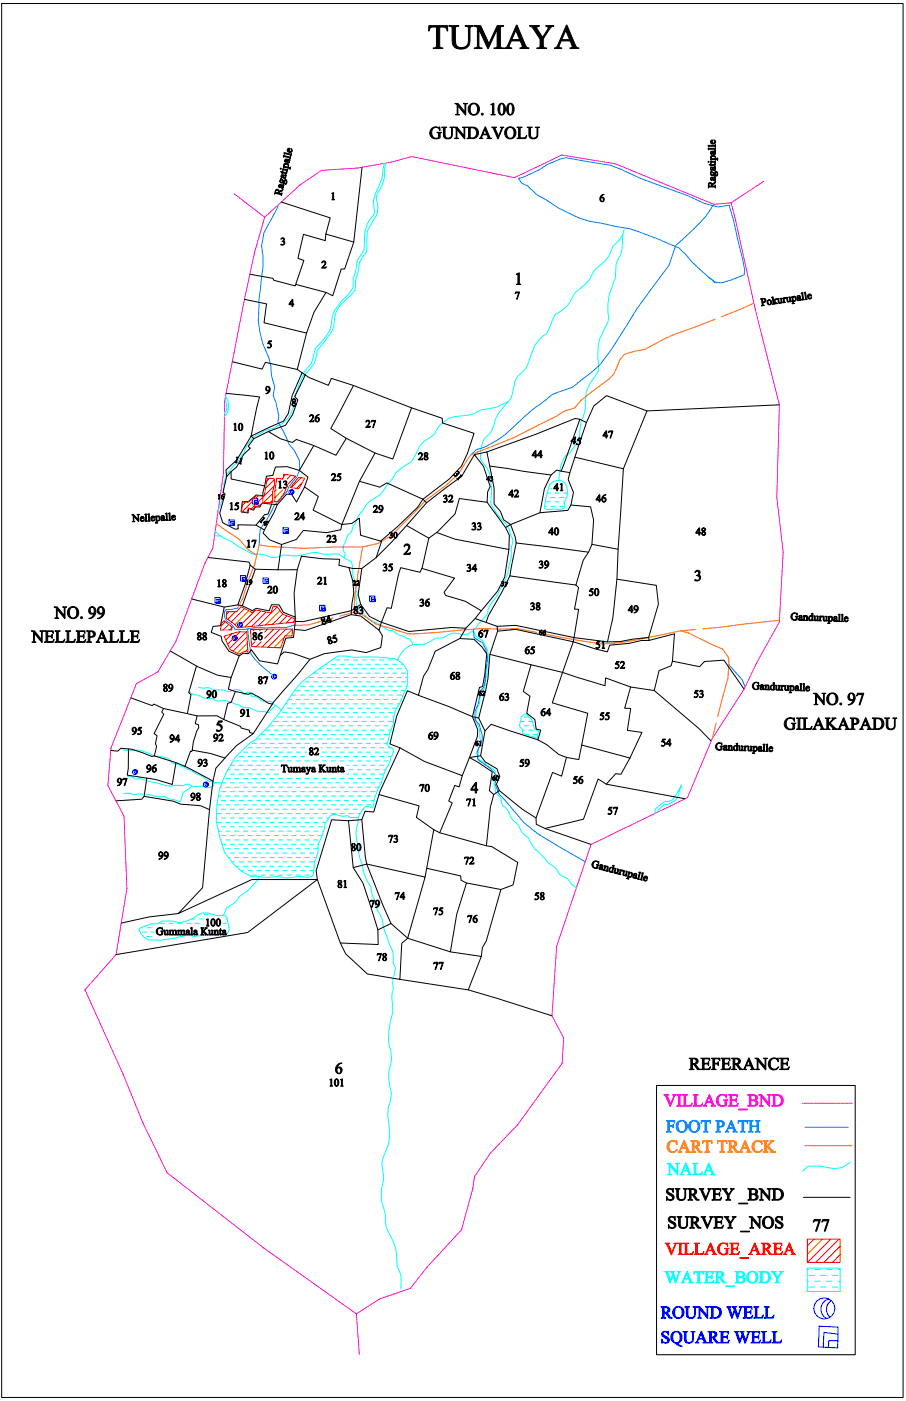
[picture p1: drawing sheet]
<svg xmlns="http://www.w3.org/2000/svg" width="192mm" height="297mm" viewBox="0 0 192 297" stroke-linecap="round" stroke-linejoin="round" font-family="sans-serif">
<g fill="#007fff" stroke="#007fff" stroke-width=".21">
<path d="M141.3 237.6h1.8v.5l-.3-.4h-.8v1l.6-.1 .2-.3v.9l-.2-.4h-.6v1l.4 .2h-1.1l.4-.3v-1.9z" fill-rule="evenodd"/>
<path d="M143.4 238.8a1.26 1.26 0 0 1 2.5 0 1.26 1.26 0 0 1-2.5 0zM144.2 237.8a1.5 1.5 0 0 0 .2 2.1 1 1 0 0 0 1-1.4 .84 .84 0 0 0-.8-.8z" fill-rule="evenodd"/>
<path d="M146 238.8a1.26 1.26 0 0 1 2.5 0 1.26 1.26 0 0 1-2.5 0zM146.8 237.8a1.5 1.5 0 0 0 .3 2.1 1 1 0 0 0 .9-1.4 .83 .83 0 0 0-.8-.8z" fill-rule="evenodd"/>
<path d="M148.7 237.6h2v.6l-.3-.4-.5-.1v2l.3 .3h-1l.3-.2v-2.1l-.5 .1-.3 .4z" fill-rule="evenodd"/>
<path d="M151.8 237.6h.9a.74 .74 0 0 1 1 .8 .74 .74 0 0 1-1.2 .5v.9l.3 .2h-1l.4-.3-.1-1.9zM152.5 237.8v1a.54 .54 0 0 0 .8-.5 .54 .54 0 0 0-.8-.5z" fill-rule="evenodd"/>
<path d="M155.1 237.5l.9 2.2 .4 .3h-1l.3-.2-.2-.6h-1l-.2 .6 .3 .2h-.8l.4-.3zM155 238.1l-.4 1h.8z" fill-rule="evenodd"/>
<path d="M156.6 237.6h2v.6l-.3-.4-.6-.1v2l.4 .3h-1.1l.4-.3v-2l-.6 .1-.2 .4z" fill-rule="evenodd"/>
<path d="M158.7 237.6h1.1l-.4 .2v.9h1.2v-.9l-.4-.2h1.1l-.3 .1-.1 .2v1.9l.4 .2h-1.1l.3-.2 .1-.9h-1.2v.9l.4 .2h-1.1l.4-.3v-1.9z" fill-rule="evenodd"/>
</g>
<g fill="#ff7f00" stroke="#ff7f00" stroke-width=".21">
<path d="M142 242.1a1.71 1.71 0 0 1 1.4-.1l.2-.2v.8a.89 .89 0 0 0-1.1-.6 .89 .89 0 0 0-.6 1.1 .91 .91 0 0 0 .6 1.1 .91 .91 0 0 0 1.1-.5 1.17 1.17 0 0 1-1.7 .5 1.17 1.17 0 0 1-.2-1.7z" fill-rule="evenodd"/>
<path d="M145.1 241.8l.9 2.1 .4 .4h-.9l.2-.2-.2-.6h-1l-.2 .6 .3 .2h-.8l.4-.4zM145 242.4l-.4 .9h.8z" fill-rule="evenodd"/>
<path d="M146.5 241.9h.9a.67 .67 0 0 1 1 .3 .67 .67 0 0 1-.6 .9l.8 1 .3 .2h-.6l-.8-1.1h-.3v.8l.4 .3h-1.1l.4-.3v-1.8zM147.2 242l.1 1a.54 .54 0 0 0 .7-.3 .54 .54 0 0 0-.5-.7z" fill-rule="evenodd"/>
<path d="M149 241.9h2v.5l-.3-.4h-.5v2l.3 .3h-1l.3-.2v-2.1l-.5 .1-.3 .3z" fill-rule="evenodd"/>
<path d="M152.2 241.9h2v.5l-.3-.4h-.5v2l.3 .3h-1l.3-.3v-2l-.6 .1-.2 .3z" fill-rule="evenodd"/>
<path d="M154.4 241.9h.8a.67 .67 0 0 1 1 .3 .67 .67 0 0 1-.5 .9l.7 1 .4 .2h-.7l-.8-1.1h-.2v.8l.3 .3h-1l.3-.3v-1.8zM155.1 242v1a.55 .55 0 0 0 .8-.5 .55 .55 0 0 0-.8-.5z" fill-rule="evenodd"/>
<path d="M158 241.8l1 2.1 .4 .4h-1l.2-.2-.2-.6h-.9l-.2 .6 .2 .2h-.7l.3-.4zM158 242.4l-.5 .9h.9z" fill-rule="evenodd"/>
<path d="M160 242.1a1.71 1.71 0 0 1 1.5-.1l.1-.2 .1 .8a.9 .9 0 0 0-1.2-.6 .9 .9 0 0 0-.6 1.1 .91 .91 0 0 0 .6 1.1 .91 .91 0 0 0 1.2-.5 1.17 1.17 0 0 1-1.7 .5 1.17 1.17 0 0 1-.3-1.7z" fill-rule="evenodd"/>
<path d="M161.9 241.9h1l-.3 .2v.9l.9-.9-.2-.2h.9l-1.3 1 1 1 .6 .4h-1.1l.1-.3-.9-.9v1l.3 .2h-1l.3-.3v-1.9z" fill-rule="evenodd"/>
</g>
<g fill="#000" stroke="#000" stroke-width=".21">
<path d="M91 5.4h3.9l.1 1.2h-.2a.79 .79 0 0 0-.9-.9h-.6v4l.1 .4 .6 .1v.1h-2.1v-.1l.5-.1 .2-.4v-4h-.6a.78 .78 0 0 0-1 .9h-.1z" fill-rule="evenodd"/>
<path d="M95.2 5.4h2.1v.2h-.3l-.4 .2v2.6a1.44 1.44 0 0 0 1.5 1.8 1.44 1.44 0 0 0 1.3-1.9l-.1-2.5-.6-.2v-.2h1.7v.2h-.3l-.4 .3v2.4a1.8 1.8 0 0 1-2.3 2.1 1.72 1.72 0 0 1-1.5-2.2l-.1-2.4-.6-.2z" fill-rule="evenodd"/>
<path d="M100.6 5.4h1.4l1.7 3.8 1.8-3.8h1.3v.2l-.5 .1-.2 .4v3.6l.2 .4 .5 .1v.1h-2v-.1h.3l.3-.3 .1-3.7-1.9 4.1h-.1l-1.9-4.1v3.8l.7 .2v.1h-1.7v-.1h.3l.3-.3 .1-3.6a.56 .56 0 0 0-.7-.7z" fill-rule="evenodd"/>
<path d="M109.5 5.3h.2l1.8 4.3 .7 .7h-1.9v-.1l.5-.3-.5-1.2h-1.9l-.4 1.2 .6 .3v.1h-1.6l.7-.7zM109.4 6.4l-.8 2h1.6z" fill-rule="evenodd"/>
<path d="M112.3 5.4h2.1v.2a.42 .42 0 0 0-.5 .3l1.2 2 1.2-1.9-.1-.3-.4-.1v-.2h1.7v.2l-.8 .4-1.5 2.2 .1 1.8 .6 .2v.1h-2v-.1h.3l.3-.3 .1-1.6-1.7-2.4-.6-.3z" fill-rule="evenodd"/>
<path d="M120.1 5.3h.2l1.8 4.3 .7 .7h-1.9v-.1l.5-.3-.5-1.2h-1.9l-.4 1.2 .6 .3v.1h-1.6l.7-.7zM120 6.4l-.8 2h1.6z" fill-rule="evenodd"/>
<path d="M59.5 36.4h.4v-.2v.3l.8 .1v-.2a.21 .21 0 0 1 .2 .3 .21 .21 0 0 1-.4 .1l-.6-.2-.1 .2z" fill-rule="evenodd"/>
<path d="M59.6 37.8v.2a.52 .52 0 0 1 .5 .7h.1a.42 .42 0 0 1 .1-.4 .42 .42 0 0 1 .5 0 .53 .53 0 0 1-.3 .8l-.5-.4-.2 .1a.39 .39 0 0 1-.4-.2 .39 .39 0 0 1 .1-.5zM60.5 38.2l-.1 .7a.39 .39 0 0 0 .4-.3 .39 .39 0 0 0-.2-.4zM59.4 38.4a.3 .3 0 0 0 .6 0 .3 .3 0 0 0-.6 0z" fill-rule="evenodd"/>
<path d="M60 35.8l.9 .2 .1-.1-.1 .4-.1-.1-.4-.2-.4 .1z" fill-rule="evenodd"/>
<path d="M59.2 39.1l.9 .1v-.1l.1 .2-.2 .1a.3 .3 0 0 1 0 .5 .3 .3 0 0 1-.4-.3l-.1-.3a.21 .21 0 0 0-.3 .2 .21 .21 0 0 0 .2 .2l-.2 .1-.1-.2zM59.6 39.3v.1a.22 .22 0 0 0 .2 .4 .22 .22 0 0 0 .2-.4z" fill-rule="evenodd"/>
<path d="M60.1 33l1.4 .3 .2-.1-.1 .5-.2-.2-1-.3-.3 .1z" fill-rule="evenodd"/>
<path d="M60.3 34.7a.53 .53 0 0 1 .7 0 .53 .53 0 0 1 .1 .8h.4l.1-.1-.1 .5-.2-.2-1-.2-.1 .1-.1-.4 .2 .1-.1-.3zM60.4 34.9v.4l.6 .1 .1-.1a.44 .44 0 0 0-.2-.5 .44 .44 0 0 0-.5 .1z" fill-rule="evenodd"/>
<path d="M60.3 32.3l1.4 .4 .1-.1-.1 .4-.1-.1-1.1-.3-.2 .1z" fill-rule="evenodd"/>
<path d="M59.7 37.1l.9 .1v-.2l.1 .2-.2 .1a.3 .3 0 0 1 0 .6 .3 .3 0 0 1-.4-.3l-.1-.4a.21 .21 0 0 0-.3 .2 .21 .21 0 0 0 .2 .2l-.2 .1-.1-.2zM60.1 37.2v.1a.22 .22 0 0 0 .2 .4 .22 .22 0 0 0 .2-.4z" fill-rule="evenodd"/>
<path d="M61.1 31.5h.3l-.1 .6a.35 .35 0 0 0 .5-.1 .35 .35 0 0 0-.1-.5 .48 .48 0 0 1 .2 .8 .48 .48 0 0 1-.8-.1l-.2-.4zM61 31.7v.2l.2 .2 .1-.4z" fill-rule="evenodd"/>
<path d="M60.5 33.8l.8 .1 .1-.2 .1 .2-.2 .2a.3 .3 0 0 1 0 .5 .3 .3 0 0 1-.4-.3l-.1-.4a.21 .21 0 0 0-.3 .2 .21 .21 0 0 0 .2 .2l-.2 .1-.1-.2zM60.9 33.9v.1a.22 .22 0 0 0 .2 .4 .22 .22 0 0 0 .1-.4z" fill-rule="evenodd"/>
<path d="M91.7 27.1l.6-.2 .8 .2 .2-.2v.8a.94 .94 0 0 0-1.2-.6 .94 .94 0 0 0-.5 1.2 .94 .94 0 0 0 .4 .9 .94 .94 0 0 0 1 0v-.9l-.3-.2h.9l-.2 .2v.9a1.34 1.34 0 0 1-1.9-.2 1.34 1.34 0 0 1 .2-1.9z" fill-rule="evenodd"/>
<path d="M93.7 27h1l-.3 .1v1.3a.72 .72 0 0 0 .7 .9 .72 .72 0 0 0 .7-.9v-1.3l-.4-.1h.9l-.3 .2-.1 1.2a.95 .95 0 0 1-.9 1 .95 .95 0 0 1-.9-1.1l-.1-1.2z" fill-rule="evenodd"/>
<path d="M96.3 27h.6l1.5 1.8v-1.7l-.3-.1h.8l-.3 .3v2.1l-1.7-1.9v1.7l.4 .2h-.9l.3-.2 .1-1.9z" fill-rule="evenodd"/>
<path d="M96.5 21.9h.7l1.4 1.9v-1.7l-.3-.2h.8l-.3 .2v2.3l-1.7-2v1.7l.4 .3h-.9l.4-.2v-2z" fill-rule="evenodd"/>
<path d="M99 27h1a1.23 1.23 0 0 1 1.5 1.1 1.23 1.23 0 0 1-1.4 1.3h-1.1l.4-.3v-1.8zM99.7 27.1v2.1a1.07 1.07 0 0 0 1.4-1 1.07 1.07 0 0 0-1.4-1.1z" fill-rule="evenodd"/>
<path d="M99.2 23.1a1.3 1.3 0 0 1 2.6 0 1.3 1.3 0 0 1-2.6 0zM100.1 22.1a1.5 1.5 0 0 0 .2 2.2 1 1 0 0 0 1-1.4 .83 .83 0 0 0-.8-.9z" fill-rule="evenodd"/>
<path d="M102.9 26.9l1 2.1 .3 .4h-.9l.2-.2-.2-.6h-.9l-.3 .6 .3 .2h-.7l.3-.4zM102.8 27.5l-.4 .9h.9z" fill-rule="evenodd"/>
<path d="M104.1 22.2l.7-.3v2.3l.3 .2h-1l.3-.2 .1-1.7-.1-.3z" fill-rule="evenodd"/>
<path d="M106 22.1a.65 .65 0 0 1 1.1 .2 1.39 1.39 0 0 1-.7 2.1 1.34 1.34 0 0 1-.6-2zM106.3 22.1l-.3 .5a2.09 2.09 0 0 0 .3 1.7 .48 .48 0 0 0 .5-.5 1.85 1.85 0 0 0-.2-1.8z" fill-rule="evenodd"/>
<path d="M104.3 27h1l-.3 .2 .7 1.7 .7-1.7-.3-.2h.8l-.4 .3-.8 2.1-1.1-2.2z" fill-rule="evenodd"/>
<path d="M107.8 22.1a.65 .65 0 0 1 1.1 .2 1.39 1.39 0 0 1-.7 2.1 1.34 1.34 0 0 1-.6-2zM108.1 22.1l-.2 .5a2.11 2.11 0 0 0 .2 1.7 .47 .47 0 0 0 .5-.5 1.84 1.84 0 0 0-.2-1.8z" fill-rule="evenodd"/>
<path d="M107 28.2a1.26 1.26 0 0 1 2.5 0 1.26 1.26 0 0 1-2.5 0zM107.8 27.1a1.49 1.49 0 0 0 .3 2.2 1 1 0 0 0 .9-1.4 .84 .84 0 0 0-.8-.9z" fill-rule="evenodd"/>
<path d="M109.6 27h1.1l-.3 .2-.1 1.8a.92 .92 0 0 0 1.4-.3l-.2 .7h-1.9l.4-.3v-1.8z" fill-rule="evenodd"/>
<path d="M111.8 27h1.1l-.3 .1-.1 1.3a.72 .72 0 0 0 .8 .9 .72 .72 0 0 0 .6-.9v-1.3l-.3-.1h.8l-.3 .2v1.2a.95 .95 0 0 1-1 1 .95 .95 0 0 1-.9-1.1v-1.2z" fill-rule="evenodd"/>
<path d="M150.2 31.4l1.4 .1 .2-.2v.5l-.2-.2h-1.1l-.2 .2z" fill-rule="evenodd"/>
<path d="M150.2 30.8h1.4l.2-.1v.5l-.2-.2h-1.1l-.2 .2z" fill-rule="evenodd"/>
<path d="M150.4 34.9h.3v-.2l.1 .2h.7l.1-.1-.1-.1a.21 .21 0 0 1 .3 .2 .21 .21 0 0 1-.3 .2h-.7v.1z" fill-rule="evenodd"/>
<path d="M150.7 34.2h.9l.2-.1v.5l-.2-.2h-.5l-.3 .2z" fill-rule="evenodd"/>
<path d="M150.8 33.1a.53 .53 0 0 1 .7-.2 .53 .53 0 0 1 .2 .8l.4-.1 .1-.1v.5l-.1-.2h-1.2l-.1 .2-.1-.3h.3l-.3-.2zM150.9 33.3l.1 .4 .7-.2a.42 .42 0 0 0-.3-.4 .42 .42 0 0 0-.5 .2z" fill-rule="evenodd"/>
<path d="M150.8 29.8l.3-.1v.7a.35 .35 0 0 0 .5-.2 .35 .35 0 0 0-.2-.5 .48 .48 0 0 1 .3 .7 .48 .48 0 0 1-.8 .1l-.2-.3zM150.8 30v.3l.3 .1v-.5z" fill-rule="evenodd"/>
<path d="M150.8 36.3l.1 .2a.52 .52 0 0 1 .6 .6h.1a.42 .42 0 0 1 0-.5 .42 .42 0 0 1 .5-.2 .53 .53 0 0 1-.1 .9l-.6-.2-.1 .1a.4 .4 0 0 1-.5-.1 .4 .4 0 0 1 0-.5zM151.8 36.4l.1 .7a.39 .39 0 0 0 .2-.3 .39 .39 0 0 0-.2-.4zM150.8 36.8a.28 .28 0 0 0 .5 0 .28 .28 0 0 0-.5 0z" fill-rule="evenodd"/>
<path d="M150.8 37.7l.8-.1v-.2l.2 .2-.2 .2a.29 .29 0 0 1 .1 .5 .29 .29 0 0 1-.5-.2l-.2-.3a.21 .21 0 0 0-.2 .2 .21 .21 0 0 0 .3 .2l-.2 .1-.2-.2zM151.1 37.8h.1a.22 .22 0 0 0 .2 .3 .22 .22 0 0 0 .1-.3z" fill-rule="evenodd"/>
<path d="M150.8 35.5l.8-.1v-.1l.2 .1-.2 .2a.3 .3 0 0 1 .1 .5 .3 .3 0 0 1-.5-.2l-.2-.3a.21 .21 0 0 0-.2 .2 .21 .21 0 0 0 .3 .2l-.2 .1-.2-.1zM151.1 35.6l.1 .1a.22 .22 0 0 0 .2 .3 .22 .22 0 0 0 .1-.4z" fill-rule="evenodd"/>
<path d="M150.8 32.1l.8-.1v-.1l.2 .2-.2 .1a.3 .3 0 0 1 .1 .5 .3 .3 0 0 1-.5-.2l-.2-.3a.21 .21 0 0 0-.2 .3 .21 .21 0 0 0 .3 .1l-.2 .2-.1-.2zM151.2 32.2v.1a.22 .22 0 0 0 .2 .3 .22 .22 0 0 0 .1-.4z" fill-rule="evenodd"/>
<path d="M150.4 38.8a.37 .37 0 0 1 .4-.1 .37 .37 0 0 1 .2 .4l.7-.7v.4l-.7 .5v.1h.6l.1-.2v.7l-.1-.2-1.1-.1-.2 .3zM150.4 39.1v.3h.6a.34 .34 0 0 0-.2-.4 .34 .34 0 0 0-.4 .1z" fill-rule="evenodd"/>
<path d="M59.7 50.5a.34 .34 0 0 1 .6 0 .34 .34 0 0 1-.2 .6 .51 .51 0 0 1 .2 .7 .51 .51 0 0 1-.7 .1l.1-.1a.35 .35 0 0 0 .6-.2 .35 .35 0 0 0-.5-.4 .29 .29 0 0 0 .3-.2 .29 .29 0 0 0-.1-.4 .29 .29 0 0 0-.4 .1z" fill-rule="evenodd"/>
<path d="M58.5 40.3l.1-.2a.37 .37 0 0 1 .4 .1 .37 .37 0 0 1 .2 .4l.8-.5-.1 .4-.8 .4 .6 .2 .1-.2-.1 .6-.1-.2-1.1-.3-.3 .2zM58.5 40.4l-.1 .4 .7 .1a.34 .34 0 0 0-.1-.5 .34 .34 0 0 0-.5 0z" fill-rule="evenodd"/>
<path d="M68.3 55.5a.47 .47 0 0 1 .8 0 .47 .47 0 0 1-.2 .7l-.4 .5 .7-.1-.1 .2h-.9a1.11 1.11 0 0 0 .7-1.2l-.3-.1-.3 .2z" fill-rule="evenodd"/>
<path d="M70.4 41l.4-.2v1.4l.1 .2h-.5l.2-.2v-1l-.1-.2z" fill-rule="evenodd"/>
<path d="M109.5 58.1l.7-.2v2.2l.3 .2h-.9l.3-.2v-1.6l-.1-.3z" fill-rule="evenodd"/>
<path d="M127.5 41.5l.6-.3-.3 .2-.3 .5a.46 .46 0 0 1 .6 .2 .46 .46 0 0 1-.1 .6 .46 .46 0 0 1-.7-.1l-.1-.5zM127.5 42l-.1 .2a.34 .34 0 0 0 .1 .5 .34 .34 0 0 0 .5-.1 .34 .34 0 0 0-.1-.5l-.1-.2z" fill-rule="evenodd"/>
<path d="M57.1 72.3h.5l-.1 .2h-.4l-.1 .2a.56 .56 0 0 1 .6 .4 .56 .56 0 0 1-.3 .6l-.5 .1v-.2a.4 .4 0 0 0 .7-.2 .4 .4 0 0 0-.5-.5l-.2-.1z" fill-rule="evenodd"/>
<path d="M62 63.5h.1v.9h.2v.2h-.2v.4h-.2v-.4h-.6zM61.9 63.7l-.5 .7h.5z" fill-rule="evenodd"/>
<path d="M109.4 61.9h.8l-.5 1.5h-.1l.4-1.3h-.5l-.2 .2z" fill-rule="evenodd"/>
<path d="M161.3 63.4l.5-.1a.45 .45 0 0 1 .7 .4 .45 .45 0 0 1-.7 .4l.1 .6 .2 .1-.6 .1 .2-.3-.2-1.1zM161.7 63.4l.1 .6a.34 .34 0 0 0 .4-.3 .34 .34 0 0 0-.5-.3z" fill-rule="evenodd"/>
<path d="M162.7 64.1a.51 .51 0 0 1 1 0 .51 .51 0 0 1-1 0zM163 63.7l-.1 .2a.42 .42 0 0 0 .1 .5 .42 .42 0 0 0 .5 0 .46 .46 0 0 0 0-.5 .46 .46 0 0 0-.5-.2z" fill-rule="evenodd"/>
<path d="M163.6 63.1l.4-.2 .1 1 .3-.4-.1-.1h.5l-.5 .4 .7 .6h-.5v-.1l-.4-.4 .1 .5h.2l-.6 .1 .2-.2-.2-1.1z" fill-rule="evenodd"/>
<path d="M164.8 63.4l.4-.1 .1 .7 .2 .2 .2-.2-.1-.6-.2-.1 .3-.1 .2 .8 .1 .1-.3 .2v-.2l-.3 .2h-.2l-.2-.9z" fill-rule="evenodd"/>
<path d="M165.9 63.3l.4-.2v.2l.2-.2h.2v.2l-.3-.1-.1 .2 .1 .6 .2 .1-.5 .1 .1-.1-.1-.6z" fill-rule="evenodd"/>
<path d="M166.7 63.1l.3-.1 .1 .8 .2 .1 .2-.2v-.6l-.2-.1h.3l.1 .8h.2l-.3 .2v-.2l-.2 .2h-.3l-.3-.8z" fill-rule="evenodd"/>
<path d="M167.8 63l.3-.1 .1 .2 .1-.2a.5 .5 0 0 1 .6 .4 .5 .5 0 0 1-.5 .6l-.1-.1v.4l.2 .1-.5 .1 .1-.2-.1-1.1zM168.3 63l.1 .8a.39 .39 0 0 0 .3-.4 .39 .39 0 0 0-.4-.4z" fill-rule="evenodd"/>
<path d="M169.2 62.7l.5 .1 .2 .7h.1l-.1 .2-.2-.2a.3 .3 0 0 1-.5 .2 .3 .3 0 0 1 .1-.5l.3-.2a.21 .21 0 0 0-.3-.2 .21 .21 0 0 0-.1 .3l-.2-.2zM169.4 63.2l-.1 .3 .2 .1 .2-.1-.1-.4z" fill-rule="evenodd"/>
<path d="M169.9 62.2l.3-.2 .2 1.5h.2l-.5 .1 .2-.1-.2-1.1z" fill-rule="evenodd"/>
<path d="M170.5 62.1l.4-.2 .2 1.5 .1 .1h-.5l.2-.1-.2-1.1z" fill-rule="evenodd"/>
<path d="M171.4 62.4a.4 .4 0 0 1 .5-.1 .4 .4 0 0 1 .2 .4l-.7 .1a.35 .35 0 0 0 .3 .4 .35 .35 0 0 0 .4-.3h.1a.48 .48 0 0 1-.7 .5 .48 .48 0 0 1-.2-.8zM171.5 62.5l-.1 .2h.5l-.1-.3z" fill-rule="evenodd"/>
<path d="M49.6 89.9l.4-.2v1.5l.2 .1h-.6l.2-.1v-1.1v-.2z" fill-rule="evenodd"/>
<path d="M50.1 97l.4-.1-.3 1.1 .1 .1-.5-.1h.2l.3-.8z" fill-rule="evenodd"/>
<path d="M50.8 89.9a.4 .4 0 0 1 .6 .1 .79 .79 0 0 1-.5 1.3 1.05 1.05 0 0 1-.1-1.4zM50.9 89.9l-.1 .4a.74 .74 0 0 0 .3 .9l.1-.1 .1-.8-.1-.4z" fill-rule="evenodd"/>
<path d="M51 97.2h.4l-.3 1.1 .1 .1-.5-.1 .2-.1 .2-.8z" fill-rule="evenodd"/>
<path d="M56.2 96l.4-.2v1.4l.2 .1h-.6l.2-.1v-1v-.2z" fill-rule="evenodd"/>
<path d="M56.5 82a.63 .63 0 0 1 .8 .3 .63 .63 0 0 1-.2 .8l-.4 .3-.3 .1 .4-.3 .3-.4a.47 .47 0 0 1-.7-.1 .47 .47 0 0 1 .1-.7zM56.7 82l-.1 .1a.39 .39 0 0 0-.1 .5 .39 .39 0 0 0 .4 .2 .42 .42 0 0 0 .2-.5 .42 .42 0 0 0-.4-.3z" fill-rule="evenodd"/>
<path d="M57.4 95.9a.4 .4 0 0 1 .6 .2 .79 .79 0 0 1-.5 1.3 1.05 1.05 0 0 1-.1-1.5zM57.5 95.9l-.1 .4a.74 .74 0 0 0 .3 1l.1-.2 .1-.7-.1-.5z" fill-rule="evenodd"/>
<path d="M62 84.7a.39 .39 0 0 1 .6-.1 .39 .39 0 0 1-.2 .7 .43 .43 0 0 1 .4 .5 .43 .43 0 0 1-.5 .3 .43 .43 0 0 1-.3-.6l.2-.2-.2-.2zM62.2 85.4a.31 .31 0 0 0-.2 .4 .31 .31 0 0 0 .3 .2 .31 .31 0 0 0 .3-.3zM62.1 84.7v.3l.3 .2a.29 .29 0 0 0 .2-.4 .29 .29 0 0 0-.5-.1z" fill-rule="evenodd"/>
<path d="M65.8 88.1a.47 .47 0 0 1 .7 0 .47 .47 0 0 1-.2 .7l-.4 .5 .7-.2-.1 .3h-.9a1.1 1.1 0 0 0 .7-1.2l-.3-.1-.3 .2z" fill-rule="evenodd"/>
<path d="M67 88.2l.7-.3-.4 .3-.2 .4a.47 .47 0 0 1 .6 .1 .47 .47 0 0 1-.1 .7 .47 .47 0 0 1-.7-.1l-.1-.6zM67 88.7v.2a.34 .34 0 0 0 .1 .4 .34 .34 0 0 0 .5 0 .34 .34 0 0 0-.1-.5l-.2-.2z" fill-rule="evenodd"/>
<path d="M77.7 89.3a.47 .47 0 0 1 .7 0 .47 .47 0 0 1-.2 .7l-.4 .5 .8-.2-.1 .3h-.9a1.1 1.1 0 0 0 .6-1.2l-.3-.1-.3 .2z" fill-rule="evenodd"/>
<path d="M78.9 89.1h.8l-.5 1.6h-.1l.4-1.4h-.6l-.2 .2z" fill-rule="evenodd"/>
<path d="M88.8 96.1a.47 .47 0 0 1 .8 .1 .47 .47 0 0 1-.2 .7l-.4 .4 .7-.1-.1 .3-.9-.1a1.1 1.1 0 0 0 .7-1.1l-.3-.2-.3 .3z" fill-rule="evenodd"/>
<path d="M90 96.1a.39 .39 0 0 1 .7-.1 .39 .39 0 0 1-.2 .7 .43 .43 0 0 1 .3 .5 .43 .43 0 0 1-.5 .3 .43 .43 0 0 1-.3-.6l.2-.2-.2-.2zM90.2 96.8a.31 .31 0 0 0-.2 .4 .31 .31 0 0 0 .3 .2 .31 .31 0 0 0 .3-.3zM90.1 96.3a.3 .3 0 0 0 .6 0 .3 .3 0 0 0-.6 0z" fill-rule="evenodd"/>
<path d="M96.2 100.6h.1a.29 .29 0 0 0 .5 .3 .28 .28 0 0 0-.1-.5 .26 .26 0 0 0 .4 0 .26 .26 0 0 0 0-.4h-.2a.28 .28 0 0 1 .5 .2 .28 .28 0 0 1-.4 .3v.2a.43 .43 0 0 1-.4 .3 .43 .43 0 0 1-.4-.4z" fill-rule="evenodd"/>
<path d="M113.6 95.5h.1v1h.2v.2h-.2v.3h-.2v-.3h-.6zM113.5 95.8l-.5 .7h.5z" fill-rule="evenodd"/>
<path d="M114.7 95.5h.1v1h.2v.2h-.2v.3h-.2v-.3h-.6zM114.6 95.8l-.5 .7h.5z" fill-rule="evenodd"/>
<path d="M121.1 93.5l1-.8-.2 .9h.2v.2h-.2l-.1 .3h-.2l.1-.4-.6-.1zM121.2 93.5l.6 .1 .1-.8z" fill-rule="evenodd"/>
<path d="M122.8 92.8l.6 .1-.2 .2-.4-.1-.1 .2a.56 .56 0 0 1 .5 .5 .56 .56 0 0 1-.4 .6l-.5-.1v-.2a.4 .4 0 0 0 .7 0 .4 .4 0 0 0-.3-.6l-.3-.1z" fill-rule="evenodd"/>
<path d="M128.6 91.3h.1v1h.2v.2h-.2v.4h-.2v-.4h-.6zM128.5 91.6l-.5 .7h.5z" fill-rule="evenodd"/>
<path d="M129.2 91.4h.8l-.5 1.5h-.1l.4-1.4-.5 .1-.2 .1z" fill-rule="evenodd"/>
<path d="M28 109.1h.4l.9 1.1v-.9l-.2-.2h.5l-.2 .2v1.3l-1-1.2v1.1l.2 .1h-.5l.2-.2v-1.1z" fill-rule="evenodd"/>
<path d="M29.9 109.6a.4 .4 0 0 1 .5-.1 .4 .4 0 0 1 .2 .4h-.7a.35 .35 0 0 0 .2 .5 .35 .35 0 0 0 .5-.3v.1a.49 .49 0 0 1-.7 .3 .49 .49 0 0 1-.1-.8zM30 109.6l-.1 .3 .5-.1-.1-.2z" fill-rule="evenodd"/>
<path d="M30.7 109.1l.3-.2 .1 1.5 .2 .1h-.5l.1-.2v-1z" fill-rule="evenodd"/>
<path d="M31.3 109l.4-.1v1.5l.2 .1h-.5l.1-.2v-1z" fill-rule="evenodd"/>
<path d="M32.2 109.5a.4 .4 0 0 1 .4-.1 .4 .4 0 0 1 .2 .4h-.7a.35 .35 0 0 0 .3 .5 .35 .35 0 0 0 .4-.3l.1 .1a.49 .49 0 0 1-.8 .3 .49 .49 0 0 1-.1-.8zM32.3 109.5l-.2 .3 .5-.1-.1-.2z" fill-rule="evenodd"/>
<path d="M32.9 109.5l.3-.1 .1 .2 .1-.2a.5 .5 0 0 1 .6 .5 .5 .5 0 0 1-.6 .5h-.1v.3l.2 .2h-.6l.2-.2v-1.1zM33.3 109.6l.1 .7a.39 .39 0 0 0 .4-.3 .39 .39 0 0 0-.4-.5z" fill-rule="evenodd"/>
<path d="M34.2 109.5l.2-.2 .4 .1 .1 .8h.2l-.2 .2-.2-.2a.29 .29 0 0 1-.5 .1 .29 .29 0 0 1 .2-.5l.3-.1a.21 .21 0 0 0-.3-.3 .21 .21 0 0 0-.1 .3zM34.4 109.9v.3l.3-.1v-.3z" fill-rule="evenodd"/>
<path d="M35.1 108.9l.3-.1 .1 1.3 .1 .2h-.4l.1-.1-.1-1.1z" fill-rule="evenodd"/>
<path d="M35.7 108.9l.4-.2v1.4l.2 .2h-.5l.1-.1v-1.1z" fill-rule="evenodd"/>
<path d="M36.6 109.3a.4 .4 0 0 1 .4 0 .4 .4 0 0 1 .2 .3l-.7 .1a.35 .35 0 0 0 .3 .4 .35 .35 0 0 0 .4-.2 .49 .49 0 0 1-.7 .4 .49 .49 0 0 1-.1-.8zM36.6 109.4l-.1 .2h.5l-.1-.3z" fill-rule="evenodd"/>
<path d="M46.3 104.9l.2-.1v.9l.2 .1h-.4l.1-.1v-.6z" fill-rule="evenodd"/>
<path d="M47.1 105l.4-.2-.4 .5a.3 .3 0 0 1 .4 .1 .3 .3 0 0 1-.1 .4 .3 .3 0 0 1-.4-.1l-.1-.3zM47.1 105.3a.23 .23 0 0 0-.1 .4 .23 .23 0 0 0 .4-.1l-.1-.3z" fill-rule="evenodd"/>
<path d="M48.8 106.7l.4-.1v1.4l.2 .1h-.6l.2-.1v-1.1v-.1z" fill-rule="evenodd"/>
<path d="M50.1 106.6h.6l-.1 .2h-.5l-.1 .2a.56 .56 0 0 1 .6 .4 .56 .56 0 0 1-.3 .6l-.4 .1v-.2a.4 .4 0 0 0 .6-.2 .4 .4 0 0 0-.4-.5h-.3z" fill-rule="evenodd"/>
<path d="M52.4 114.7l.4-.2 .1 1.4 .1 .1h-.5l.2-.1v-1l-.1-.2z" fill-rule="evenodd"/>
<path d="M53.5 114.5h.8l-.5 1.5h-.1l.5-1.3h-.6l-.2 .2z" fill-rule="evenodd"/>
<path d="M55.8 109.7l.3 .1-.7 .9v.2l-.3-.3h.2l.5-.6 .1-.2z" fill-rule="evenodd"/>
<path d="M55.9 110.7l1-.2-.5 .6 .1 .2-.2-.1-.2 .3-.1-.1 .2-.3-.4-.3zM56 110.8l.3 .2 .4-.4z" fill-rule="evenodd"/>
<path d="M59.1 102.1l.4-.2v1.5l.2 .1h-.6l.2-.1v-1.1v-.1z" fill-rule="evenodd"/>
<path d="M60.2 102.1l.1-.1a.34 .34 0 0 1 .5 .1 .34 .34 0 0 1-.2 .5 .51 .51 0 0 1 .3 .7 .51 .51 0 0 1-.8 .2l.1-.2a.35 .35 0 0 0 .6-.2 .35 .35 0 0 0-.5-.4 .29 .29 0 0 0 .4-.2 .29 .29 0 0 0-.2-.3 .29 .29 0 0 0-.4 .1z" fill-rule="evenodd"/>
<path d="M62.6 108.9a.47 .47 0 0 1 .8 0 .47 .47 0 0 1-.2 .7l-.5 .5 .8-.2-.1 .3h-.9a1.1 1.1 0 0 0 .7-1.2l-.3-.1-.4 .2z" fill-rule="evenodd"/>
<path d="M64.3 108.7h.1v1h.2v.1h-.2v.4h-.1v-.4h-.7zM64.3 108.9l-.6 .8h.6z" fill-rule="evenodd"/>
<path d="M69.4 113.6a.47 .47 0 0 1 .8 .1 .47 .47 0 0 1-.2 .7l-.5 .4 .8-.1-.1 .3-.9-.1a1.11 1.11 0 0 0 .7-1.1l-.3-.2-.4 .3z" fill-rule="evenodd"/>
<path d="M70.6 113.6l.1-.1a.35 .35 0 0 1 .5 .1 .35 .35 0 0 1-.2 .5 .51 .51 0 0 1 .3 .7 .51 .51 0 0 1-.8 .2l.1-.2a.35 .35 0 0 0 .6-.2 .35 .35 0 0 0-.5-.4 .29 .29 0 0 0 .4-.2 .29 .29 0 0 0-.2-.3 .29 .29 0 0 0-.4 .1z" fill-rule="evenodd"/>
<path d="M70.4 100.5a.47 .47 0 0 1 .7 .1 .47 .47 0 0 1-.1 .7l-.5 .4 .8-.1-.1 .3h-.9a1.1 1.1 0 0 0 .6-1.2l-.3-.2-.3 .3z" fill-rule="evenodd"/>
<path d="M71.8 100.4h.5v.2h-.5l-.1 .2a.56 .56 0 0 1 .6 .4 .56 .56 0 0 1-.3 .7h-.4l-.1-.2a.4 .4 0 0 0 .7-.1 .4 .4 0 0 0-.4-.6h-.3z" fill-rule="evenodd"/>
<path d="M79.3 107.3a.47 .47 0 0 1 .7 0 .47 .47 0 0 1-.2 .7l-.4 .5 .7-.1-.1 .3-.9-.1a1.1 1.1 0 0 0 .7-1.2l-.3-.1-.3 .3z" fill-rule="evenodd"/>
<path d="M80.5 107.2a.62 .62 0 0 1 .8 .3 .62 .62 0 0 1-.2 .8l-.4 .3-.4 .1 .5-.3 .2-.4a.47 .47 0 0 1-.7-.1 .47 .47 0 0 1 .2-.7zM80.6 107.3a.38 .38 0 0 0-.1 .5 .38 .38 0 0 0 .4 .2 .43 .43 0 0 0 .1-.5 .43 .43 0 0 0-.4-.2z" fill-rule="evenodd"/>
<path d="M81.4 119.6a.35 .35 0 0 1 .6 0 .35 .35 0 0 1-.2 .6 .51 .51 0 0 1 .2 .7 .51 .51 0 0 1-.7 .1l.1-.1a.35 .35 0 0 0 .6-.2 .35 .35 0 0 0-.5-.4 .29 .29 0 0 0 .3-.2 .29 .29 0 0 0-.1-.4 .29 .29 0 0 0-.4 .2z" fill-rule="evenodd"/>
<path d="M82.7 112.9h.4l.1 .2-.2 .3 .2 .1a.42 .42 0 0 1-.1 .5 .42 .42 0 0 1-.5 0l.1-.1a.28 .28 0 0 0 .5-.1 .28 .28 0 0 0-.4-.3v-.1a.23 .23 0 0 0 .3-.1 .23 .23 0 0 0-.2-.3 .23 .23 0 0 0-.3 .1z" fill-rule="evenodd"/>
<path d="M82.7 119.6h.6l-.1 .1h-.5l-.1 .2a.56 .56 0 0 1 .6 .4 .56 .56 0 0 1-.2 .7l-.5 .1v-.2a.4 .4 0 0 0 .6-.2 .4 .4 0 0 0-.4-.5l-.3-.1z" fill-rule="evenodd"/>
<path d="M83.7 112.9h.1a.63 .63 0 0 1 .5 .6 .63 .63 0 0 1-.5 .6 .84 .84 0 0 1-.1-1.2zM83.8 112.9l-.1 .7 .2 .4 .2-.7-.1-.4z" fill-rule="evenodd"/>
<path d="M85.8 115.6a.68 .68 0 0 1 1.1 0 .68 .68 0 0 1-.3 1l-.6 .7h.8l.3-.2-.2 .5h-1.3a2.42 2.42 0 0 0 1.1-1.7 .5 .5 0 0 0-.5-.3 .5 .5 0 0 0-.5 .3z" fill-rule="evenodd"/>
<path d="M94.2 105.1v-.1a.35 .35 0 0 1 .5 .1 .35 .35 0 0 1-.1 .5 .51 .51 0 0 1 .2 .7 .51 .51 0 0 1-.7 .2l.1-.2a.35 .35 0 0 0 .6-.2 .35 .35 0 0 0-.5-.4 .29 .29 0 0 0 .3-.2 .29 .29 0 0 0-.1-.4 .29 .29 0 0 0-.4 .2z" fill-rule="evenodd"/>
<path d="M95.3 105.1a.47 .47 0 0 1 .7 0 .47 .47 0 0 1-.2 .7l-.4 .5 .7-.1-.1 .3-.9-.1a1.11 1.11 0 0 0 .7-1.2l-.3-.1-.3 .3z" fill-rule="evenodd"/>
<path d="M96.9 101.4l.2 .1 .6-.6v-.2l.3 .1-.8 .8v.2z" fill-rule="evenodd"/>
<path d="M99.2 119.7a.35 .35 0 0 1 .6 .1 .35 .35 0 0 1-.2 .5 .51 .51 0 0 1 .2 .7 .51 .51 0 0 1-.7 .1l.1-.1a.35 .35 0 0 0 .6-.2 .35 .35 0 0 0-.5-.4 .29 .29 0 0 0 .3-.2 .29 .29 0 0 0-.1-.4 .29 .29 0 0 0-.4 .2z" fill-rule="evenodd"/>
<path d="M100.2 110.9h.1a.35 .35 0 0 1 .5 0 .35 .35 0 0 1-.1 .6 .51 .51 0 0 1 .2 .7 .51 .51 0 0 1-.8 .1l.1-.1a.35 .35 0 0 0 .6-.2 .35 .35 0 0 0-.5-.4 .29 .29 0 0 0 .4-.2 .29 .29 0 0 0-.2-.4 .29 .29 0 0 0-.3 .1z" fill-rule="evenodd"/>
<path d="M101.4 110.9a.35 .35 0 0 1 .5 0 .35 .35 0 0 1-.1 .6 .51 .51 0 0 1 .2 .7 .51 .51 0 0 1-.7 .1l.1-.1a.35 .35 0 0 0 .5-.2 .35 .35 0 0 0-.4-.4 .29 .29 0 0 0 .3-.2 .29 .29 0 0 0-.2-.4 .29 .29 0 0 0-.3 .1z" fill-rule="evenodd"/>
<path d="M103.7 101v.6h.2l-.2 .4h-.1v-.3h-.4zM103.6 101.1l-.3 .5h.3z" fill-rule="evenodd"/>
<path d="M104.1 101.1l.3-.1 .1 .2-.1 .2 .1 .1a.34 .34 0 0 1-.1 .4 .34 .34 0 0 1-.4 0h.1a.22 .22 0 0 0 .3-.2 .22 .22 0 0 0-.3-.2 .19 .19 0 0 0 .3-.1 .19 .19 0 0 0-.1-.3 .19 .19 0 0 0-.3 .1z" fill-rule="evenodd"/>
<path d="M108.6 103.9h.1v.9h.2v.2h-.2v.4h-.2v-.4h-.6zM108.5 104.1l-.5 .7h.5z" fill-rule="evenodd"/>
<path d="M109.2 104a.47 .47 0 0 1 .7 .1 .47 .47 0 0 1-.2 .7l-.4 .4 .7-.1-.1 .3h-.8a1.1 1.1 0 0 0 .6-1.2l-.3-.2-.3 .3z" fill-rule="evenodd"/>
<path d="M114.5 119a.35 .35 0 0 1 .6 0 .35 .35 0 0 1-.2 .5 .51 .51 0 0 1 .2 .7 .51 .51 0 0 1-.7 .2l-.1-.1h.2a.35 .35 0 0 0 .6-.2 .35 .35 0 0 0-.5-.4 .29 .29 0 0 0 .3-.2 .29 .29 0 0 0-.1-.4 .29 .29 0 0 0-.4 .1z" fill-rule="evenodd"/>
<path d="M117.1 111.9h.1v1h.2v.1h-.2v.4h-.2v-.4h-.6zM117 112.1l-.5 .8h.5z" fill-rule="evenodd"/>
<path d="M117.8 112a.4 .4 0 0 1 .6 .2 .79 .79 0 0 1-.5 1.2 1.05 1.05 0 0 1-.1-1.4zM117.9 112l-.1 .4a.73 .73 0 0 0 .3 1l.1-.2 .1-.7-.1-.5z" fill-rule="evenodd"/>
<path d="M118.2 102.5h.1v1h.2v.1h-.2v.4h-.2v-.4h-.6zM118.1 102.7l-.5 .8h.5z" fill-rule="evenodd"/>
<path d="M118.8 102.7l.4-.2v1.4l.2 .1h-.5l.1-.1v-1v-.2z" fill-rule="evenodd"/>
<path d="M127.1 104.9h.1v1h.2v.1h-.2v.4h-.1v-.4h-.7zM127.1 105.1l-.6 .8h.6z" fill-rule="evenodd"/>
<path d="M127.9 105.2l.6-.3-.4 .3-.2 .4a.46 .46 0 0 1 .6 .1 .46 .46 0 0 1-.1 .7 .46 .46 0 0 1-.7-.2l-.1-.5zM127.9 105.7l-.1 .2a.34 .34 0 0 0 .1 .4 .34 .34 0 0 0 .5 0 .34 .34 0 0 0-.1-.5l-.1-.2z" fill-rule="evenodd"/>
<path d="M148.3 111.9h.1v1h.2v.2h-.2v.4h-.2v-.4h-.6zM148.2 112.2l-.5 .7h.5z" fill-rule="evenodd"/>
<path d="M148.9 112.1a.39 .39 0 0 1 .6-.1 .39 .39 0 0 1-.2 .6 .43 .43 0 0 1 .4 .5 .43 .43 0 0 1-.5 .4 .43 .43 0 0 1-.3-.6l.2-.2-.2-.3zM149.1 112.8a.31 .31 0 0 0-.2 .3 .31 .31 0 0 0 .3 .3 .31 .31 0 0 0 .3-.3zM149 112.1v.3l.3 .2a.29 .29 0 0 0 .2-.4 .29 .29 0 0 0-.5-.1z" fill-rule="evenodd"/>
<path d="M6.6 133.8h.7l1.5 1.8v-1.7l-.4-.1h.9l-.3 .1-.1 2.3-1.6-1.9v1.6l.3 .3h-.8l.3-.2v-1.9z" fill-rule="evenodd"/>
<path d="M9.4 133.8h1.9v.5l-.3-.4h-.9v.9h.8l.2-.3v.8l-.3-.3h-.7v1h1l.4-.4-.2 .6h-1.9l.3-.1 .1-.3v-1.7z" fill-rule="evenodd"/>
<path d="M11.5 128.7h.6l1.5 1.8v-1.7l-.3-.1h.8l-.3 .3v2.1l-1.7-1.9v1.7l.4 .2h-.9l.3-.2 .1-1.9z" fill-rule="evenodd"/>
<path d="M11.7 133.8h1.1l-.4 .2v1.8a.67 .67 0 0 0 1.1 0l.2-.3-.2 .7h-1.8l.3-.3v-1.8z" fill-rule="evenodd"/>
<path d="M14.2 129.9a1.3 1.3 0 0 1 2.6 0 1.3 1.3 0 0 1-2.6 0zM15.1 128.9a1.49 1.49 0 0 0 .2 2.1 .99 .99 0 0 0 1-1.4 .84 .84 0 0 0-.8-.9z" fill-rule="evenodd"/>
<path d="M13.9 133.8h1.1l-.4 .2v1.8a.67 .67 0 0 0 1.1 0l.3-.3-.2 .7h-1.9l.3-.3v-1.8z" fill-rule="evenodd"/>
<path d="M16.1 133.8h1.9v.5l-.3-.4h-.9v.9h.8l.2-.3v.8l-.2-.3h-.8l.1 1h.8l.5-.4-.2 .6h-1.9l.3-.1 .1-.3v-1.9z" fill-rule="evenodd"/>
<path d="M19.1 128.8a.85 .85 0 0 1 1 0 .85 .85 0 0 1 .2 1 1.33 1.33 0 0 1-1.4 1.3 1.14 1.14 0 0 0 1-1.1 .76 .76 0 0 1-1.1-.1 .76 .76 0 0 1 .3-1.1zM19.3 128.8a.67 .67 0 0 0-.2 .8 .67 .67 0 0 0 .7 .4 .75 .75 0 0 0-.4-1.3z" fill-rule="evenodd"/>
<path d="M18.4 133.8h.9a.74 .74 0 0 1 .9 .8 .74 .74 0 0 1-1.1 .4v1l.3 .2h-1l.3-.3v-2zM19.1 133.9v1a.55 .55 0 0 0 .7-.5 .55 .55 0 0 0-.7-.5z" fill-rule="evenodd"/>
<path d="M20.9 128.8a.85 .85 0 0 1 1 0 .85 .85 0 0 1 .3 1 1.33 1.33 0 0 1-1.5 1.3 1.14 1.14 0 0 0 1.1-1.1 .76 .76 0 0 1-1.1-.1 .76 .76 0 0 1 .2-1.1zM21.1 128.8a.67 .67 0 0 0-.2 .8 .67 .67 0 0 0 .7 .4 .75 .75 0 0 0-.3-1.3z" fill-rule="evenodd"/>
<path d="M21.6 133.7l1 2.1 .4 .4h-1l.2-.2-.2-.6h-.9l-.2 .6 .2 .2h-.7l.3-.4zM21.6 134.3l-.5 .9h.9z" fill-rule="evenodd"/>
<path d="M23.1 133.8h1.1l-.4 .2v1.8a.67 .67 0 0 0 1.1 0l.3-.3-.2 .7h-1.9l.3-.3v-1.8z" fill-rule="evenodd"/>
<path d="M25.3 133.8h1.1l-.4 .2v1.8a.67 .67 0 0 0 1.2 0l.2-.3-.2 .7h-1.9l.4-.3v-1.8z" fill-rule="evenodd"/>
<path d="M27.6 133.8h1.8l.1 .5-.4-.4h-.9v.9h.8l.2-.3v.8l-.2-.3h-.8l.1 1h.8l.5-.4-.2 .6h-1.8l.2-.1 .1-.3v-1.9z" fill-rule="evenodd"/>
<path d="M41.9 134.3a.39 .39 0 0 1 .7-.1 .39 .39 0 0 1-.2 .6 .43 .43 0 0 1 .4 .6 .43 .43 0 0 1-.6 .3 .43 .43 0 0 1-.2-.6l.2-.2-.3-.3zM42.2 135a.31 .31 0 0 0-.3 .3 .31 .31 0 0 0 .4 .3 .31 .31 0 0 0 .2-.3zM42 134.5a.3 .3 0 0 0 .6 0 .3 .3 0 0 0-.6 0z" fill-rule="evenodd"/>
<path d="M43.1 134.3a.39 .39 0 0 1 .6-.1 .39 .39 0 0 1-.2 .6 .43 .43 0 0 1 .4 .6 .43 .43 0 0 1-.6 .3 .43 .43 0 0 1-.2-.6l.2-.2-.3-.3zM43.3 135a.31 .31 0 0 0-.2 .3 .31 .31 0 0 0 .3 .3 .31 .31 0 0 0 .3-.3zM43.2 134.3v.2l.3 .3 .1-.5z" fill-rule="evenodd"/>
<path d="M46.2 123.1l.4-.2v1.4l.2 .1h-.6l.2-.1v-1l-.1-.2z" fill-rule="evenodd"/>
<path d="M47.2 123.1a.39 .39 0 0 1 .7-.1 .39 .39 0 0 1-.2 .6 .43 .43 0 0 1 .4 .5 .43 .43 0 0 1-.6 .3 .43 .43 0 0 1-.2-.6l.2-.1-.3-.3zM47.5 123.8a.31 .31 0 0 0-.3 .3 .31 .31 0 0 0 .4 .3 .31 .31 0 0 0 .3-.3zM47.4 123.1v.2l.2 .3a.29 .29 0 0 0 .3-.5 .29 .29 0 0 0-.5 0z" fill-rule="evenodd"/>
<path d="M52.3 123.1l.2-.2 .1 1h-.3h.1v-.7z" fill-rule="evenodd"/>
<path d="M53 123a.48 .48 0 0 1 .5 .5 .48 .48 0 0 1-.6 .5l.4-.5h-.4zM53 123.2a.25 .25 0 0 0 .5 0 .25 .25 0 0 0-.5 0z" fill-rule="evenodd"/>
<path d="M53.7 134.3a.39 .39 0 0 1 .6-.1 .39 .39 0 0 1-.2 .6 .43 .43 0 0 1 .4 .5 .43 .43 0 0 1-.5 .4 .43 .43 0 0 1-.3-.6l.2-.2-.2-.3zM53.9 135a.31 .31 0 0 0-.2 .3 .31 .31 0 0 0 .3 .3 .31 .31 0 0 0 .3-.3zM53.8 134.5a.3 .3 0 0 0 .5 0 .3 .3 0 0 0-.5 0z" fill-rule="evenodd"/>
<path d="M54.9 134.4l.7-.3-.4 .2-.2 .5a.47 .47 0 0 1 .6 .2 .47 .47 0 0 1-.2 .6 .47 .47 0 0 1-.6-.1l-.1-.5zM54.9 134.9v.2a.34 .34 0 0 0 .1 .5 .34 .34 0 0 0 .5-.1 .34 .34 0 0 0-.1-.5l-.2-.2z" fill-rule="evenodd"/>
<path d="M56.9 124.4a.47 .47 0 0 1 .7 0 .47 .47 0 0 1-.2 .7l-.4 .5 .8-.1-.1 .3-.9-.1a1.1 1.1 0 0 0 .6-1.1l-.3-.2-.3 .3z" fill-rule="evenodd"/>
<path d="M58.1 124.4a.4 .4 0 0 1 .7 .1 .79 .79 0 0 1-.5 1.3 1.05 1.05 0 0 1-.2-1.4zM58.3 124.4l-.1 .4a.74 .74 0 0 0 .2 .9l.2-.2 .1-.7-.1-.4z" fill-rule="evenodd"/>
<path d="M67.5 122.5a.47 .47 0 0 1 .7 0 .47 .47 0 0 1-.2 .7l-.4 .5 .7-.1-.1 .3-.9-.1a1.11 1.11 0 0 0 .7-1.2l-.3-.1-.3 .3z" fill-rule="evenodd"/>
<path d="M68.2 131a.38 .38 0 0 1 .6-.1 .38 .38 0 0 1-.1 .6 .43 .43 0 0 1 .5 .4 .43 .43 0 0 1-.4 .5 .43 .43 0 0 1-.4-.5l.1-.2-.4-.3zM68.6 131.7a.32 .32 0 0 0-.1 .6 .32 .32 0 0 0 .5-.3zM68.2 131.2a.3 .3 0 0 0 .6 0 .3 .3 0 0 0-.6 0z" fill-rule="evenodd"/>
<path d="M68.7 122.5l.4-.2v1.4l.2 .2h-.6l.2-.1v-1.1v-.2z" fill-rule="evenodd"/>
<path d="M69.5 135.1a.38 .38 0 0 1 .6-.1 .38 .38 0 0 1-.1 .6 .43 .43 0 0 1 .5 .4 .43 .43 0 0 1-.4 .5 .43 .43 0 0 1-.4-.5l.1-.2-.4-.3zM69.9 135.8a.32 .32 0 0 0-.1 .6 .32 .32 0 0 0 .5-.3zM69.6 135.1v.3l.4 .2v-.5z" fill-rule="evenodd"/>
<path d="M69.7 130.5h.1l.2 .9h.2l.1 .1-.2 .1 .1 .4h-.2l-.1-.4-.6 .2zM69.7 130.8l-.3 .8 .5-.1z" fill-rule="evenodd"/>
<path d="M70.7 134.7l.5-.1v.2l-.4 .1-.1 .2a.56 .56 0 0 1 .7 .3 .56 .56 0 0 1-.1 .7l-.4 .2-.1-.2a.4 .4 0 0 0 .6-.4 .4 .4 0 0 0-.5-.4l-.3 .1z" fill-rule="evenodd"/>
<path d="M75.1 128.8a.39 .39 0 0 1 .7-.1 .39 .39 0 0 1-.2 .6 .43 .43 0 0 1 .4 .5 .43 .43 0 0 1-.6 .3 .43 .43 0 0 1-.2-.5l.2-.2-.3-.3zM75.4 129.5a.31 .31 0 0 0-.3 .3 .31 .31 0 0 0 .4 .3 .31 .31 0 0 0 .3-.3zM75.3 128.7v.3l.2 .3 .2-.5z" fill-rule="evenodd"/>
<path d="M74.9 123.2a.32 .32 0 0 1 .6 .1 .32 .32 0 0 1-.3 .4l-.2 .3 .5-.1-.1 .2h-.5l.4-.6-.1-.3-.3 .2z" fill-rule="evenodd"/>
<path d="M76.3 128.7a.35 .35 0 0 1 .6 0 .35 .35 0 0 1-.2 .6 .51 .51 0 0 1 .2 .7 .51 .51 0 0 1-.7 .1l.1-.1a.35 .35 0 0 0 .6-.2 .35 .35 0 0 0-.5-.4 .29 .29 0 0 0 .3-.2 .29 .29 0 0 0-.1-.4 .29 .29 0 0 0-.4 .1z" fill-rule="evenodd"/>
<path d="M75.7 123.2a.32 .32 0 0 1 .5 .1 .32 .32 0 0 1-.2 .4l-.3 .3 .5-.1v.2h-.6l.5-.6-.2-.3-.3 .2z" fill-rule="evenodd"/>
<path d="M89.2 127.1a.34 .34 0 0 1 .6 0 .34 .34 0 0 1-.2 .5 .51 .51 0 0 1 .2 .7 .51 .51 0 0 1-.7 .2l.1-.1a.35 .35 0 0 0 .6-.2 .35 .35 0 0 0-.5-.4v-.1a.29 .29 0 0 0 .3-.1 .29 .29 0 0 0-.1-.4 .29 .29 0 0 0-.4 .1z" fill-rule="evenodd"/>
<path d="M90.4 127.3l.7-.3-.5 .3-.2 .4a.46 .46 0 0 1 .7 .1 .46 .46 0 0 1-.2 .7 .46 .46 0 0 1-.6-.2l-.1-.5zM90.4 127.8v.2a.34 .34 0 0 0 .1 .4 .34 .34 0 0 0 .5-.1 .34 .34 0 0 0-.1-.4l-.2-.2z" fill-rule="evenodd"/>
<path d="M100.8 119.6h.1v1h.2v.2h-.2v.3h-.2v-.3h-.6zM100.7 119.9l-.5 .7h.5z" fill-rule="evenodd"/>
<path d="M101.7 133.9l.7-.3-.5 .2-.2 .5a.46 .46 0 0 1 .7 .1 .46 .46 0 0 1-.2 .6 .46 .46 0 0 1-.6-.1l-.1-.5zM101.7 134.3v.2a.34 .34 0 0 0 .1 .5 .34 .34 0 0 0 .5-.1 .34 .34 0 0 0-.1-.4l-.2-.3z" fill-rule="evenodd"/>
<path d="M102.8 133.6h.8l-.5 1.5h-.2l.5-1.3h-.6l-.2 .1z" fill-rule="evenodd"/>
<path d="M106.4 123.4l.4-.1 .1 .3-.2 .1 .1 .2a.34 .34 0 0 1-.1 .3 .34 .34 0 0 1-.5 0l.2-.1a.22 .22 0 0 0 .3 0 .22 .22 0 0 0-.2-.3v-.1a.19 .19 0 0 0 .2 0 .19 .19 0 0 0 0-.3 .19 .19 0 0 0-.3 .1z" fill-rule="evenodd"/>
<path d="M107.2 123.4l.5 .1-.5 .9 .4-.8h-.5z" fill-rule="evenodd"/>
<path d="M111.6 137.4l.7-.3-.4 .2-.3 .5a.47 .47 0 0 1 .7 .1 .47 .47 0 0 1-.2 .7 .47 .47 0 0 1-.6-.2l-.1-.5zM111.6 137.9v.2a.34 .34 0 0 0 .1 .4 .34 .34 0 0 0 .5 0 .34 .34 0 0 0-.1-.5l-.2-.2z" fill-rule="evenodd"/>
<path d="M112.7 127.9a.35 .35 0 0 1 .5 0 .35 .35 0 0 1-.1 .5 .51 .51 0 0 1 .2 .7 .51 .51 0 0 1-.7 .2l.1-.2a.35 .35 0 0 0 .5-.1 .35 .35 0 0 0-.4-.4v-.1a.29 .29 0 0 0 .3-.2 .29 .29 0 0 0-.1-.3 .29 .29 0 0 0-.4 .1z" fill-rule="evenodd"/>
<path d="M112.9 137.1h.5l-.1 .2h-.4l-.1 .2a.56 .56 0 0 1 .6 .4 .56 .56 0 0 1-.3 .7h-.5v-.2a.4 .4 0 0 0 .7-.1 .4 .4 0 0 0-.5-.6h-.2z" fill-rule="evenodd"/>
<path d="M113.8 127.9a.39 .39 0 0 1 .6 0 .39 .39 0 0 1-.2 .6 .43 .43 0 0 1 .4 .5 .43 .43 0 0 1-.5 .3 .43 .43 0 0 1-.3-.6l.2-.1-.3-.3zM114 128.6a.31 .31 0 0 0-.2 .4 .31 .31 0 0 0 .3 .2 .31 .31 0 0 0 .3-.3zM113.9 127.9v.3l.3 .2a.29 .29 0 0 0 .2-.4 .29 .29 0 0 0-.5-.1z" fill-rule="evenodd"/>
<path d="M114.5 133.8l.5-.2-.4 .4a.3 .3 0 0 1 .4 .1 .3 .3 0 0 1-.1 .5 .3 .3 0 0 1-.4-.1l-.1-.4zM114.5 134.1a.23 .23 0 0 0 0 .4 .23 .23 0 0 0 .4-.1l-.1-.3z" fill-rule="evenodd"/>
<path d="M115.7 119a.63 .63 0 0 1 .7 .3 .63 .63 0 0 1-.2 .8l-.3 .3-.4 .1 .5-.3 .2-.4a.47 .47 0 0 1-.7-.1 .47 .47 0 0 1 .2-.7zM115.8 119l-.1 .1a.4 .4 0 0 0 0 .5 .4 .4 0 0 0 .4 .2 .42 .42 0 0 0 .1-.5 .42 .42 0 0 0-.4-.3z" fill-rule="evenodd"/>
<path d="M115.3 133.8l.4-.2-.4 .4a.3 .3 0 0 1 .4 .1 .3 .3 0 0 1-.1 .5 .3 .3 0 0 1-.4-.1l-.1-.4zM115.3 134.1a.23 .23 0 0 0 0 .4 .23 .23 0 0 0 .3-.1l-.1-.3z" fill-rule="evenodd"/>
<path d="M125.3 124.8h.5v.2h-.5l-.1 .2a.56 .56 0 0 1 .6 .4 .56 .56 0 0 1-.3 .6l-.4 .1-.1-.2a.39 .39 0 0 0 .7-.1 .39 .39 0 0 0-.4-.6h-.3z" fill-rule="evenodd"/>
<path d="M126.3 124.9a.4 .4 0 0 1 .7 .1 .79 .79 0 0 1-.6 1.3 1.04 1.04 0 0 1-.1-1.4zM126.5 124.9l-.2 .4a.74 .74 0 0 0 .3 .9l.2-.1v-.7l-.1-.5z" fill-rule="evenodd"/>
<path d="M126.7 136h.6l-.1 .2h-.5l-.1 .2a.56 .56 0 0 1 .6 .3 .56 .56 0 0 1-.2 .7l-.5 .1v-.2a.4 .4 0 0 0 .6-.2 .4 .4 0 0 0-.4-.5l-.3-.1z" fill-rule="evenodd"/>
<path d="M127.7 136.1l.4-.2v1.4l.2 .2h-.6l.2-.2v-1v-.2z" fill-rule="evenodd"/>
<path d="M134 128.4h.1v.9h.2v.2h-.2v.4h-.2v-.4h-.6zM133.9 128.6l-.5 .7h.5z" fill-rule="evenodd"/>
<path d="M134.6 128.5a.62 .62 0 0 1 .8 .3 .62 .62 0 0 1-.2 .8l-.4 .3h-.3l.4-.2 .2-.5a.47 .47 0 0 1-.6-.1 .47 .47 0 0 1 .1-.6zM134.8 128.5l-.1 .1a.38 .38 0 0 0-.1 .5 .38 .38 0 0 0 .5 .1 .43 .43 0 0 0 .1-.5 .43 .43 0 0 0-.4-.2z" fill-rule="evenodd"/>
<path d="M147.6 121.1a.51 .51 0 0 1 .8-.1 .51 .51 0 0 1-.2 .8 .74 .74 0 0 1 .3 1.1 .74 .74 0 0 1-1.1 .2 .23 .23 0 0 1 .2-.2 .23 .23 0 0 1 .3 .1 .49 .49 0 0 0 .4-.5 .49 .49 0 0 0-.6-.4v-.1a.42 .42 0 0 0 .5-.3 .42 .42 0 0 0-.2-.5 .42 .42 0 0 0-.6 .2z" fill-rule="evenodd"/>
<path d="M167.9 130.2l.4-.2h.8v.4a.6 .6 0 0 0-.9-.3 .6 .6 0 0 0-.2 .9l.2 .3 .5 .1h.2v-.5l-.2-.2h.6l-.2 .1v.6a.83 .83 0 0 1-1.1-.1 .83 .83 0 0 1-.1-1.1z" fill-rule="evenodd"/>
<path d="M169.5 130.6l.2-.1 .4 .1v.8h.2l-.3 .1-.1-.1a.3 .3 0 0 1-.5 0 .3 .3 0 0 1 .2-.4l.4-.2a.21 .21 0 0 0-.3-.2 .21 .21 0 0 0-.2 .2zM169.6 131.1v.3l.3-.1v-.4z" fill-rule="evenodd"/>
<path d="M170.3 130.6l.4-.1v.2l.2-.2 .3 .1 .1 .8 .1 .2-.5-.1 .2-.1-.1-.8-.3 .2v.6l.1 .1h-.5l.2-.1v-.6z" fill-rule="evenodd"/>
<path d="M172.1 130.1l.3-.1v1.4l.2 .1-.3 .1-.1-.1a.49 .49 0 0 1-.7-.5 .49 .49 0 0 1 .7-.4v-.4zM171.9 130.6l-.1 .1a.4 .4 0 0 0-.1 .5 .4 .4 0 0 0 .5 .2v-.7z" fill-rule="evenodd"/>
<path d="M172.6 130.6h.3v.7l.2 .2 .2-.1 .1-.6-.2-.2h.3v.8l.2 .1-.4 .2v-.3l-.4 .2-.2-.9z" fill-rule="evenodd"/>
<path d="M173.7 130.7l.4-.1v.2l.2-.2 .2 .1-.1 .1h-.2l-.1 .1v.6l.1 .1h-.5l.2-.1v-.5z" fill-rule="evenodd"/>
<path d="M174.5 130.6l.3 .1v.7l.2 .2 .2-.2v-.6l-.1-.1h.3v.8l.2 .1-.4 .1v-.2l-.5 .2-.1-.9z" fill-rule="evenodd"/>
<path d="M175.6 130.8l.3-.1v.2l.2-.2a.5 .5 0 0 1 .6 .5 .5 .5 0 0 1-.7 .5l-.1-.1v.4l.2 .2h-.6l.2-.3 .1-1zM175.9 131l.1 .6a.39 .39 0 0 0 .5-.3 .39 .39 0 0 0-.4-.5z" fill-rule="evenodd"/>
<path d="M176.9 130.8l.3-.1 .3 .1v.8h.2l-.2 .2-.2-.2a.3 .3 0 0 1-.5 .1 .3 .3 0 0 1 .2-.5l.4-.2a.21 .21 0 0 0-.3-.2 .21 .21 0 0 0-.2 .2zM177 131.3v.3l.3-.1 .1-.4z" fill-rule="evenodd"/>
<path d="M177.8 130.3l.4-.1-.1 1.4 .2 .2h-.5l.1-.2 .1-1.1z" fill-rule="evenodd"/>
<path d="M178.4 130.3l.4-.1-.1 1.4 .2 .2h-.5l.2-.1v-1.2z" fill-rule="evenodd"/>
<path d="M179.2 130.9a.41 .41 0 0 1 .5-.1 .41 .41 0 0 1 .2 .4h-.7a.35 .35 0 0 0 .2 .4 .35 .35 0 0 0 .5-.2 .49 .49 0 0 1-.7 .4 .49 .49 0 0 1-.1-.8zM179.3 130.9l-.1 .2h.5l-.1-.2z" fill-rule="evenodd"/>
<path d="M28.2 154.3a.62 .62 0 0 1 .8 .3 .62 .62 0 0 1-.2 .8l-.4 .3h-.4l.5-.2 .2-.4a.47 .47 0 0 1-.7-.2 .47 .47 0 0 1 .2-.6zM28.3 154.3v.1a.39 .39 0 0 0-.1 .4 .39 .39 0 0 0 .4 .2 .42 .42 0 0 0 .1-.4 .42 .42 0 0 0-.4-.3z" fill-rule="evenodd"/>
<path d="M29.5 154.2h.5v.2h-.5l-.1 .2a.56 .56 0 0 1 .6 .4 .56 .56 0 0 1-.3 .7h-.4l-.1-.2a.39 .39 0 0 0 .7-.1 .39 .39 0 0 0-.4-.5l-.3-.1z" fill-rule="evenodd"/>
<path d="M34.7 145.2a.39 .39 0 0 1 .7-.1 .39 .39 0 0 1-.2 .6 .43 .43 0 0 1 .4 .6 .43 .43 0 0 1-.6 .3 .43 .43 0 0 1-.2-.6l.2-.2-.3-.3zM35 145.9a.31 .31 0 0 0-.3 .4 .31 .31 0 0 0 .4 .2 .31 .31 0 0 0 .3-.3zM34.8 145.4a.3 .3 0 0 0 .6 0 .3 .3 0 0 0-.6 0z" fill-rule="evenodd"/>
<path d="M35.9 145.1a.62 .62 0 0 1 .8 .3 .62 .62 0 0 1-.2 .8l-.4 .3-.3 .1 .4-.2 .2-.5a.47 .47 0 0 1-.6-.1 .47 .47 0 0 1 .1-.7zM36.1 145.2l-.1 .1a.39 .39 0 0 0-.1 .4 .39 .39 0 0 0 .4 .2 .42 .42 0 0 0 .2-.5 .42 .42 0 0 0-.4-.2z" fill-rule="evenodd"/>
<path d="M36.2 155.9a.62 .62 0 0 1 .8 .3 .62 .62 0 0 1-.2 .8l-.4 .3h-.3l.4-.2 .2-.4a.47 .47 0 0 1-.6-.2 .47 .47 0 0 1 .1-.6zM36.4 155.9l-.1 .1a.39 .39 0 0 0-.1 .4 .39 .39 0 0 0 .4 .2 .42 .42 0 0 0 .2-.4 .42 .42 0 0 0-.4-.3z" fill-rule="evenodd"/>
<path d="M37.8 155.8h.1v1h.2v.1h-.2v.4h-.1v-.4h-.7zM37.8 156l-.6 .8h.6z" fill-rule="evenodd"/>
<path d="M44 146.5a.63 .63 0 0 1 .8 .3 .63 .63 0 0 1-.2 .8l-.3 .3-.4 .1 .4-.3 .3-.4a.47 .47 0 0 1-.7-.1 .47 .47 0 0 1 .1-.7zM44.2 146.5l-.1 .1a.4 .4 0 0 0-.1 .5 .4 .4 0 0 0 .5 .2 .42 .42 0 0 0 .1-.5 .42 .42 0 0 0-.4-.3z" fill-rule="evenodd"/>
<path d="M45.2 146.5a.4 .4 0 0 1 .7 .2 .78 .78 0 0 1-.5 1.3 1.05 1.05 0 0 1-.2-1.5zM45.4 146.5l-.2 .4a.74 .74 0 0 0 .3 1l.2-.2v-.7l-.1-.5z" fill-rule="evenodd"/>
<path d="M45.5 155.7a.63 .63 0 0 1 .8 .3 .63 .63 0 0 1-.2 .8l-.4 .3-.4 .1 .5-.3 .2-.4a.47 .47 0 0 1-.7-.1 .47 .47 0 0 1 .2-.7zM45.6 155.7l-.1 .1a.39 .39 0 0 0 0 .5 .39 .39 0 0 0 .4 .2 .42 .42 0 0 0 .1-.5 .42 .42 0 0 0-.4-.3z" fill-rule="evenodd"/>
<path d="M46.4 152.8h.8l-.2 .3h-.6l-.2 .3a.82 .82 0 0 1 .9 .6 .82 .82 0 0 1-.4 1h-.1a.35 .35 0 0 1-.5 .1 .35 .35 0 0 1-.2-.3l.1-.1a.57 .57 0 0 0 .9-.1 .57 .57 0 0 0-.5-.8l-.4-.1z" fill-rule="evenodd"/>
<path d="M46.5 155.8a.47 .47 0 0 1 .7 0 .47 .47 0 0 1-.1 .7l-.5 .5 .8-.1-.1 .2h-.9a1.11 1.11 0 0 0 .7-1.2l-.4-.1-.3 .2z" fill-rule="evenodd"/>
<path d="M51.2 150.5a.62 .62 0 0 1 .8 .2 .62 .62 0 0 1-.2 .9l-.4 .3h-.4l.5-.2 .2-.5a.47 .47 0 0 1-.7-.1 .47 .47 0 0 1 .2-.6zM51.3 150.5l-.1 .1a.39 .39 0 0 0 0 .4 .39 .39 0 0 0 .4 .2 .42 .42 0 0 0 .1-.5 .42 .42 0 0 0-.4-.2z" fill-rule="evenodd"/>
<path d="M52.3 150.5l.4-.1v1.4l.2 .1h-.6l.2-.1v-1.1v-.1z" fill-rule="evenodd"/>
<path d="M54.9 143.6a.39 .39 0 0 1 .6-.1 .39 .39 0 0 1-.2 .6 .43 .43 0 0 1 .4 .6 .43 .43 0 0 1-.5 .3 .43 .43 0 0 1-.3-.6l.2-.2-.3-.3zM55.1 144.3a.31 .31 0 0 0-.2 .4 .31 .31 0 0 0 .3 .2 .31 .31 0 0 0 .3-.3zM54.9 143.8a.3 .3 0 0 0 .6 0 .3 .3 0 0 0-.6 0z" fill-rule="evenodd"/>
<path d="M56 143.5h.8l-.5 1.5h-.1l.4-1.3h-.5l-.2 .1z" fill-rule="evenodd"/>
<path d="M65.7 158.7a.39 .39 0 0 1 .6-.1 .39 .39 0 0 1-.2 .6 .43 .43 0 0 1 .4 .5 .43 .43 0 0 1-.5 .4 .43 .43 0 0 1-.3-.6l.2-.2-.3-.3zM65.9 159.4a.31 .31 0 0 0-.2 .3 .31 .31 0 0 0 .3 .3 .31 .31 0 0 0 .3-.3zM65.7 158.9a.3 .3 0 0 0 .6 0 .3 .3 0 0 0-.6 0z" fill-rule="evenodd"/>
<path d="M66.8 158.6a.47 .47 0 0 1 .7 .2 .47 .47 0 0 1-.2 .6l-.4 .5 .7-.1-.1 .3-.8-.1a1.1 1.1 0 0 0 .6-1.2l-.3-.1-.3 .3z" fill-rule="evenodd"/>
<path d="M91.1 155.5l.7-.3-.5 .3-.2 .4a.47 .47 0 0 1 .7 .2 .47 .47 0 0 1-.2 .6 .47 .47 0 0 1-.6-.1l-.1-.5zM91.1 156v.2a.34 .34 0 0 0 .1 .4 .34 .34 0 0 0 .5 0 .34 .34 0 0 0-.1-.5l-.2-.2z" fill-rule="evenodd"/>
<path d="M92.2 155.3a.62 .62 0 0 1 .8 .3 .62 .62 0 0 1-.2 .8l-.4 .3-.4 .1 .5-.3 .2-.4a.47 .47 0 0 1-.7-.1 .47 .47 0 0 1 .2-.7zM92.3 155.3l-.1 .1a.39 .39 0 0 0 0 .5 .39 .39 0 0 0 .4 .2 .42 .42 0 0 0 .1-.5 .42 .42 0 0 0-.4-.3z" fill-rule="evenodd"/>
<path d="M95.8 142.8l.6-.3-.4 .3-.2 .4a.47 .47 0 0 1 .6 .2 .47 .47 0 0 1-.1 .6 .47 .47 0 0 1-.7-.1l-.1-.5zM95.8 143.3l-.1 .2a.34 .34 0 0 0 .1 .5 .34 .34 0 0 0 .5-.1 .34 .34 0 0 0-.1-.5l-.1-.2z" fill-rule="evenodd"/>
<path d="M96.8 142.7a.39 .39 0 0 1 .6-.1 .39 .39 0 0 1-.2 .6 .43 .43 0 0 1 .4 .5 .43 .43 0 0 1-.6 .4 .43 .43 0 0 1-.2-.6l.2-.2-.3-.3zM97 143.4a.31 .31 0 0 0-.2 .3 .31 .31 0 0 0 .3 .3 .31 .31 0 0 0 .3-.3zM96.9 142.7v.2l.3 .3a.29 .29 0 0 0 .2-.4 .29 .29 0 0 0-.5-.1z" fill-rule="evenodd"/>
<path d="M101 157.3l.4-.2-.4 .5a.3 .3 0 0 1 .4 .1 .3 .3 0 0 1-.1 .4 .3 .3 0 0 1-.4-.1v-.3zM101 157.6a.26 .26 0 0 0 0 .4 .26 .26 0 0 0 .4-.1 .26 .26 0 0 0-.2-.3z" fill-rule="evenodd"/>
<path d="M101.7 157.2l.3-.1v.9l.1 .1h-.4l.1-.1v-.6z" fill-rule="evenodd"/>
<path d="M101.7 146.7l.4-.2-.4 .5a.3 .3 0 0 1 .4 .1 .3 .3 0 0 1-.1 .4 .3 .3 0 0 1-.4-.1l-.1-.3zM101.7 147a.23 .23 0 0 0 0 .4 .23 .23 0 0 0 .3-.1l-.1-.3z" fill-rule="evenodd"/>
<path d="M102.3 146.6a.32 .32 0 0 1 .5 .1 .32 .32 0 0 1-.2 .5l-.2 .2 .5-.1-.1 .2h-.6l.5-.6-.2-.3-.2 .2z" fill-rule="evenodd"/>
<path d="M106.2 147.3l.7-.3-.5 .3-.2 .4a.46 .46 0 0 1 .6 .1 .46 .46 0 0 1-.1 .7 .46 .46 0 0 1-.6-.2l-.1-.5zM106.2 147.8v.2a.34 .34 0 0 0 .1 .4 .34 .34 0 0 0 .4-.1 .34 .34 0 0 0 0-.4l-.2-.2z" fill-rule="evenodd"/>
<path d="M107.2 147.1h.1a.34 .34 0 0 1 .5 0 .34 .34 0 0 1-.1 .5 .51 .51 0 0 1 .2 .7 .51 .51 0 0 1-.8 .2l.1-.2a.35 .35 0 0 0 .6-.1 .35 .35 0 0 0-.5-.4v-.1a.29 .29 0 0 0 .4-.2 .29 .29 0 0 0-.2-.3 .29 .29 0 0 0-.4 .1z" fill-rule="evenodd"/>
<path d="M115 150.5l.7-.3-.5 .3-.2 .4a.46 .46 0 0 1 .6 .2 .46 .46 0 0 1-.1 .6 .46 .46 0 0 1-.7-.1l-.1-.5zM115 151v.2a.34 .34 0 0 0 0 .5 .34 .34 0 0 0 .5-.1 .34 .34 0 0 0 0-.5l-.2-.2z" fill-rule="evenodd"/>
<path d="M116.5 150.2h.1v1h.2v.2h-.2v.4h-.2v-.4h-.6zM116.4 150.5l-.5 .7h.5z" fill-rule="evenodd"/>
<path d="M127.6 151.1h.5l-.1 .2h-.4l-.1 .2a.56 .56 0 0 1 .6 .4 .56 .56 0 0 1-.3 .6l-.5 .1v-.2a.4 .4 0 0 0 .7-.1 .4 .4 0 0 0-.4-.6h-.3z" fill-rule="evenodd"/>
<path d="M128.7 151.1h.6l-.1 .2h-.5l-.1 .2a.57 .57 0 0 1 .6 .5 .57 .57 0 0 1-.5 .6h-.3l.1-.2a.4 .4 0 0 0 .6-.1 .4 .4 0 0 0-.4-.6h-.3z" fill-rule="evenodd"/>
<path d="M130.8 140.2h.6l-.1 .2h-.5l-.1 .2a.56 .56 0 0 1 .6 .4 .56 .56 0 0 1-.3 .7h-.4l-.1-.2a.4 .4 0 0 0 .7-.1 .4 .4 0 0 0-.4-.5l-.3-.1z" fill-rule="evenodd"/>
<path d="M131.7 140.4a.47 .47 0 0 1 .7 0 .47 .47 0 0 1-.2 .7l-.4 .5 .7-.2-.1 .3h-.8a1.1 1.1 0 0 0 .6-1.2l-.3-.1-.3 .2z" fill-rule="evenodd"/>
<path d="M140.6 156.7h.5v.2h-.5l-.1 .2a.56 .56 0 0 1 .6 .4 .56 .56 0 0 1-.3 .6l-.4 .1-.1-.2a.4 .4 0 0 0 .7-.2 .4 .4 0 0 0-.4-.5h-.3z" fill-rule="evenodd"/>
<path d="M142 156.7h.2v.9h.2v.2h-.2v.4h-.2v-.4h-.7zM142 156.9l-.6 .7h.6z" fill-rule="evenodd"/>
<path d="M147.6 146.4h.5l-.1 .2h-.4l-.1 .2a.56 .56 0 0 1 .6 .4 .56 .56 0 0 1-.3 .6l-.5 .1v-.2a.4 .4 0 0 0 .7-.2 .4 .4 0 0 0-.5-.5h-.2z" fill-rule="evenodd"/>
<path d="M148.5 146.5v-.1a.35 .35 0 0 1 .6 .1 .35 .35 0 0 1-.2 .5 .51 .51 0 0 1 .2 .7 .51 .51 0 0 1-.7 .2l.1-.2a.35 .35 0 0 0 .6-.2 .35 .35 0 0 0-.5-.4 .29 .29 0 0 0 .3-.2 .29 .29 0 0 0-.1-.3 .29 .29 0 0 0-.4 .1z" fill-rule="evenodd"/>
<path d="M151.9 157.8l.4-.3h.8v.5a.6 .6 0 0 0-.9-.4 .6 .6 0 0 0-.1 .9l.1 .3 .5 .2 .2-.1v-.5l-.2-.2h.6l-.2 .1v.6a.83 .83 0 0 1-1.1 0 .83 .83 0 0 1-.1-1.1z" fill-rule="evenodd"/>
<path d="M153.5 158.1l.3-.1 .3 .1v.8h.2l-.2 .2-.1-.2a.3 .3 0 0 1-.6 .1 .3 .3 0 0 1 .3-.5l.3-.1a.21 .21 0 0 0-.2-.3 .21 .21 0 0 0-.2 .3zM153.6 158.6l.1 .3 .3-.1v-.3z" fill-rule="evenodd"/>
<path d="M154.4 158.2l.3-.2v.3l.3-.2h.2l.1 .9 .1 .1h-.5l.2-.1v-.6l-.2-.2-.2 .1v.7l.1 .1h-.5l.2-.1v-.6z" fill-rule="evenodd"/>
<path d="M156.1 157.7l.4-.1-.1 1.3 .2 .1-.3 .2-.1-.1a.49 .49 0 0 1-.7-.5 .49 .49 0 0 1 .8-.4v-.4zM155.9 158.2a.4 .4 0 0 0-.2 .6 .4 .4 0 0 0 .5 .1v-.6z" fill-rule="evenodd"/>
<path d="M156.6 158.1h.4l-.1 .8 .2 .2 .3-.2v-.6l-.2-.2 .4 .1-.1 .8 .2 .1-.4 .1 .1-.2-.3 .2-.2-.1-.1-.9z" fill-rule="evenodd"/>
<path d="M157.7 158.3l.4-.2v.3l.2-.2h.2v.2l-.3-.1-.1 .2v.6l.1 .1h-.5l.2-.2v-.5z" fill-rule="evenodd"/>
<path d="M158.5 158.2h.3v.7l.2 .2 .2-.1 .1-.6-.2-.2h.3v.8l.2 .1-.4 .2v-.3l-.2 .2h-.3v-.9z" fill-rule="evenodd"/>
<path d="M159.6 158.3l.4-.1v.2l.1-.1a.5 .5 0 0 1 .6 .5 .5 .5 0 0 1-.6 .5l-.2-.1v.3l.2 .2h-.5l.2-.2v-1.1zM160 158.5v.7a.39 .39 0 0 0 .5-.4 .39 .39 0 0 0-.4-.4z" fill-rule="evenodd"/>
<path d="M159.9 144.8l1-.1v.4a.6 .6 0 0 0-.8-.3 .6 .6 0 0 0-.2 .9l.3 .4h.4l.1-.5-.2-.2h.6l-.1 .1-.1 .6a.83 .83 0 0 1-1.1-.1 .83 .83 0 0 1 .1-1.2z" fill-rule="evenodd"/>
<path d="M160.9 158.3l.3-.1 .3 .2 .1 .7h.1l-.2 .2-.1-.2a.3 .3 0 0 1-.5 .1 .3 .3 0 0 1 .2-.5l.3-.1a.21 .21 0 0 0-.2-.3 .21 .21 0 0 0-.2 .3zM161.1 158.8v.3h.3v-.4z" fill-rule="evenodd"/>
<path d="M161.3 145.3l.3-.1 .3 .1 .1 .8h.1l-.2 .1-.1-.1a.3 .3 0 0 1-.5 0 .3 .3 0 0 1 .2-.4l.3-.2a.21 .21 0 0 0-.2-.2 .21 .21 0 0 0-.2 .2zM161.5 145.8v.3l.3-.1v-.4z" fill-rule="evenodd"/>
<path d="M161.8 157.9l.4-.2-.1 1.4 .2 .2h-.5l.2-.1v-1.1z" fill-rule="evenodd"/>
<path d="M162.2 145.3l.3-.1v.2l.3-.2 .2 .1 .1 .8 .1 .2h-.5l.2-.2-.1-.8-.3 .2v.6l.2 .1h-.5l.1-.1v-.6z" fill-rule="evenodd"/>
<path d="M162.5 157.9l.3-.1v1.3l.1 .2h-.5l.2-.1v-1.1z" fill-rule="evenodd"/>
<path d="M163.3 158.4a.4 .4 0 0 1 .4-.1 .4 .4 0 0 1 .2 .4h-.7a.35 .35 0 0 0 .2 .5 .35 .35 0 0 0 .5-.2 .45 .45 0 0 1-.6 .4 .45 .45 0 0 1-.2-.7zM163.3 158.5l-.1 .1 .5 .1-.1-.3z" fill-rule="evenodd"/>
<path d="M163.9 144.8l.4-.1-.1 1.4 .2 .1-.3 .1-.1-.1a.49 .49 0 0 1-.7-.5 .49 .49 0 0 1 .8-.4v-.4zM163.7 145.3v.1a.4 .4 0 0 0-.2 .5 .4 .4 0 0 0 .5 .2v-.7z" fill-rule="evenodd"/>
<path d="M164.4 145.3h.4l-.1 .7 .2 .2 .3-.1v-.6l-.2-.2h.4v.8l.1 .1-.3 .2v-.3l-.3 .2h-.2l-.1-.9z" fill-rule="evenodd"/>
<path d="M165.6 145.4l.3-.1v.2l.2-.2 .2 .1v.1h-.3l-.1 .1v.6l.2 .1h-.6l.2-.1v-.5z" fill-rule="evenodd"/>
<path d="M166.3 145.3l.4 .1-.1 .7 .2 .2 .3-.2v-.6l-.2-.1h.4l-.1 .8 .2 .1-.4 .1v-.2l-.2 .2-.3-.1v-.8z" fill-rule="evenodd"/>
<path d="M167.4 145.5l.4-.1v.2l.1-.2a.5 .5 0 0 1 .6 .5 .5 .5 0 0 1-.6 .5l-.2-.1v.4l.2 .2h-.5l.2-.3v-1zM167.8 145.6v.7a.39 .39 0 0 0 .5-.3 .39 .39 0 0 0-.4-.5z" fill-rule="evenodd"/>
<path d="M166.8 152.4l.7-.2 .8 .1 .2-.1v.7a.94 .94 0 0 0-1.2-.5 .94 .94 0 0 0-.5 1.2 .94 .94 0 0 0 .4 .9 .94 .94 0 0 0 1-.1v-.9l-.3-.2h.9l-.2 .2-.1 1a1.34 1.34 0 0 1-1.9-.2 1.34 1.34 0 0 1 .2-1.9z" fill-rule="evenodd"/>
<path d="M168.7 145.5l.4-.1 .2 .1 .1 .8h.1l-.2 .2-.1-.2a.3 .3 0 0 1-.5 .1 .3 .3 0 0 1 .2-.5l.3-.2a.21 .21 0 0 0-.2-.2 .21 .21 0 0 0-.2 .3zM168.9 146v.3l.3-.1v-.4z" fill-rule="evenodd"/>
<path d="M169.6 145l.4-.1v1.4l.1 .2h-.5l.2-.2v-1.1z" fill-rule="evenodd"/>
<path d="M169 152.2h1l-.3 .3v1.9l.3 .3h-1l.3-.4v-1.9z" fill-rule="evenodd"/>
<path d="M170.3 145l.3-.1v1.4l.1 .2h-.5l.2-.1v-1.2z" fill-rule="evenodd"/>
<path d="M171.1 145.5a.4 .4 0 0 1 .4 0 .4 .4 0 0 1 .2 .4h-.7a.35 .35 0 0 0 .2 .4 .35 .35 0 0 0 .5-.2 .48 .48 0 0 1-.7 .4 .48 .48 0 0 1 0-.8zM171.1 145.6l-.1 .2h.5l-.1-.2z" fill-rule="evenodd"/>
<path d="M170.2 152.2h1.1l-.4 .2v1.8a.67 .67 0 0 0 1.1 .1l.3-.3-.3 .7h-1.8l.3-.4v-1.8z" fill-rule="evenodd"/>
<path d="M172.5 147h.7l1.5 1.8-.1-1.7-.3-.1h.9l-.3 .2-.1 2.2-1.6-1.9v1.6l.3 .3h-.8l.3-.3v-1.8z" fill-rule="evenodd"/>
<path d="M173.6 152.2l1 2.1 .3 .4h-.9l.2-.2-.2-.7h-.9l-.3 .7 .3 .2h-.7l.3-.4zM173.5 152.7l-.4 1h.9z" fill-rule="evenodd"/>
<path d="M175 152.2h1.1l-.4 .2v1l.9-.9-.2-.3h.9l-1.2 1.1 1 1 .6 .4h-1.2l.2-.3-1-1v1l.4 .3h-1.1l.4-.4v-1.9z" fill-rule="evenodd"/>
<path d="M175.3 148.2a1.26 1.26 0 0 1 2.5 0 1.26 1.26 0 0 1-2.5 0zM176.1 147.2a1.5 1.5 0 0 0 .3 2.1 1 1 0 0 0 .9-1.4 .83 .83 0 0 0-.8-.8z" fill-rule="evenodd"/>
<path d="M178.9 152.2l1 2.1 .3 .4h-.9l.2-.2-.2-.7h-.9l-.3 .7 .3 .2h-.7l.3-.4zM178.8 152.7l-.4 1h.9z" fill-rule="evenodd"/>
<path d="M180.1 147.1a.94 .94 0 0 1 1.2 .2 .94 .94 0 0 1 0 1.2 1.29 1.29 0 0 1-1.4 .9 1.13 1.13 0 0 0 1.1-1.1 .76 .76 0 0 1-1.1-.1 .76 .76 0 0 1 .2-1.1zM180.4 147.1a.67 .67 0 0 0-.3 .8 .67 .67 0 0 0 .7 .4 .76 .76 0 0 0-.3-1.3z" fill-rule="evenodd"/>
<path d="M180.3 152.2h.9a.74 .74 0 0 1 1 .8 .74 .74 0 0 1-1.2 .5l.1 1 .3 .2h-1.1l.3-.2 .1-.2v-1.8zM181 152.4v1a.55 .55 0 0 0 .8-.5 .55 .55 0 0 0-.8-.5z" fill-rule="evenodd"/>
<path d="M181.9 147h1.3l-.8 2.5h-.2l.7-2.2h-.9l-.3 .2z" fill-rule="evenodd"/>
<path d="M183.6 152.2l1 2.1 .3 .4h-.9l.2-.2-.2-.7h-.9l-.3 .7 .3 .2h-.8l.4-.4zM183.5 152.7l-.4 1h.8z" fill-rule="evenodd"/>
<path d="M185 152.2h1a1.23 1.23 0 0 1 1.5 1.2 1.23 1.23 0 0 1-1.4 1.3h-1.1l.4-.4v-1.8zM185.7 152.4v2.1a1.07 1.07 0 0 0 1.4-1.1 1.07 1.07 0 0 0-1.4-1z" fill-rule="evenodd"/>
<path d="M187.6 152.2h1.1l-.3 .2-.1 1.3a.72 .72 0 0 0 .8 .9 .72 .72 0 0 0 .6-1v-1.2l-.3-.2h.8l-.3 .2v1.3a.95 .95 0 0 1-1 1 .95 .95 0 0 1-.9-1.1v-1.2z" fill-rule="evenodd"/>
<path d="M25.1 165.1a.63 .63 0 0 1 .7 .3 .63 .63 0 0 1-.2 .8l-.3 .3-.4 .1 .5-.3 .2-.4a.47 .47 0 0 1-.7-.1 .47 .47 0 0 1 .2-.7zM25.2 165.1l-.1 .1a.4 .4 0 0 0 0 .5 .4 .4 0 0 0 .4 .2 .42 .42 0 0 0 .1-.5 .42 .42 0 0 0-.4-.3z" fill-rule="evenodd"/>
<path d="M26.2 165h.8l-.5 1.6h-.2l.5-1.4h-.6l-.2 .2z" fill-rule="evenodd"/>
<path d="M31.3 162.2a.62 .62 0 0 1 .8 .3 .62 .62 0 0 1-.2 .8l-.4 .4h-.4l.5-.2 .2-.5a.47 .47 0 0 1-.7-.1 .47 .47 0 0 1 .2-.7zM31.4 162.3l-.1 .1a.39 .39 0 0 0 0 .4 .39 .39 0 0 0 .4 .2 .42 .42 0 0 0 .1-.5 .42 .42 0 0 0-.4-.2z" fill-rule="evenodd"/>
<path d="M32.5 162.5l.7-.3-.5 .2-.2 .4a.47 .47 0 0 1 .6 .2 .47 .47 0 0 1-.1 .6 .47 .47 0 0 1-.7-.1l-.1-.5zM32.5 162.9v.2a.34 .34 0 0 0 0 .5 .34 .34 0 0 0 .5-.1 .34 .34 0 0 0 0-.5l-.2-.2z" fill-rule="evenodd"/>
<path d="M40.7 168.2a.62 .62 0 0 1 .7 .3 .62 .62 0 0 1-.2 .8l-.3 .3-.4 .1 .5-.3 .2-.4a.47 .47 0 0 1-.7-.1 .47 .47 0 0 1 .2-.7zM40.8 168.3h-.1a.39 .39 0 0 0 0 .5 .39 .39 0 0 0 .4 .2 .42 .42 0 0 0 .1-.5 .42 .42 0 0 0-.4-.2z" fill-rule="evenodd"/>
<path d="M41.7 168.3a.39 .39 0 0 1 .7-.1 .39 .39 0 0 1-.2 .6 .43 .43 0 0 1 .4 .5 .43 .43 0 0 1-.6 .4 .43 .43 0 0 1-.2-.6l.1-.2-.2-.3zM42 169a.31 .31 0 0 0-.3 .3 .31 .31 0 0 0 .4 .3 .31 .31 0 0 0 .2-.3zM41.8 168.5a.3 .3 0 0 0 .6 0 .3 .3 0 0 0-.6 0z" fill-rule="evenodd"/>
<path d="M42.2 161.1a.62 .62 0 0 1 .8 .2 .62 .62 0 0 1-.2 .8l-.4 .4h-.4l.5-.2 .2-.5a.47 .47 0 0 1-.7-.1 .47 .47 0 0 1 .2-.6zM42.3 161.1l-.1 .1a.4 .4 0 0 0 0 .4 .4 .4 0 0 0 .4 .2 .42 .42 0 0 0 .1-.5 .42 .42 0 0 0-.4-.2z" fill-rule="evenodd"/>
<path d="M43.3 161.1v-.1a.34 .34 0 0 1 .5 .1 .34 .34 0 0 1-.1 .5 .51 .51 0 0 1 .2 .7 .51 .51 0 0 1-.7 .2l.1-.2a.35 .35 0 0 0 .5-.2 .35 .35 0 0 0-.4-.4 .29 .29 0 0 0 .3-.2 .29 .29 0 0 0-.2-.3 .29 .29 0 0 0-.3 .1z" fill-rule="evenodd"/>
<path d="M59.7 162.2h1.2v.3l-.2-.2h-.3v1.2l.2 .2h-.6l.2-.1v-1.3h-.4l-.1 .2z" fill-rule="evenodd"/>
<path d="M61 162.7h.3v.7l.2 .2 .2-.2v-.6l-.1-.1h.3v.8l.2 .1-.4 .1v-.2l-.2 .2-.3-.1-.1-.8z" fill-rule="evenodd"/>
<path d="M62.1 162.8l.4-.2v.3l.4-.3 .2 .3 .4-.2 .3 1h-.5l.2-.2-.1-.7-.3 .1v.7l.1 .1h-.5l.2-.2-.1-.7-.3 .1v.7l.1 .1h-.5l.2-.1v-.6z" fill-rule="evenodd"/>
<path d="M64 162.8l.3-.2 .3 .2 .1 .7h.2l-.2 .2-.2-.2a.3 .3 0 0 1-.5 .1 .3 .3 0 0 1 .2-.5l.3-.1a.21 .21 0 0 0-.2-.3 .21 .21 0 0 0-.2 .3zM64.2 163.3v.3l.3-.1v-.4z" fill-rule="evenodd"/>
<path d="M64.9 162.7h.4l-.1 .1 .3 .6 .3-.6-.2-.1h.4l-.6 1.2-.3 .3-.2-.2h.3l.2-.4z" fill-rule="evenodd"/>
<path d="M66.2 162.8l.2-.2 .4 .2v.7h.2l-.2 .2-.2-.2a.3 .3 0 0 1-.5 .1 .3 .3 0 0 1 .2-.5l.3-.1a.21 .21 0 0 0-.2-.3 .21 .21 0 0 0-.2 .3zM66.3 163.3v.3l.3-.1v-.4z" fill-rule="evenodd"/>
<path d="M67.6 162.2h.6l-.2 .1v.6l.6-.5-.1-.2h.5l-.8 .7 1 .8h-.7l.1-.2-.6-.6v.7l.2 .1h-.6l.2-.2v-1.2z" fill-rule="evenodd"/>
<path d="M69.2 162.7h.4v.7l.1 .2 .3-.2v-.6l-.2-.1h.3l.1 .8 .1 .1-.3 .1v-.2l-.3 .2-.3-.1v-.8z" fill-rule="evenodd"/>
<path d="M70.3 162.8l.4-.2v.3l.2-.3 .3 .1 .1 .9 .1 .1h-.5l.2-.2-.1-.7-.3 .1v.7l.2 .1h-.5l.1-.1v-.6z" fill-rule="evenodd"/>
<path d="M71.8 162.3v.4h.3l-.3 .1v.7h.2a.21 .21 0 0 1-.2 .2 .21 .21 0 0 1-.2-.3v-.6l-.1-.1z" fill-rule="evenodd"/>
<path d="M72.2 162.8l.3-.2 .4 .2v.7h.2l-.2 .2-.2-.2a.3 .3 0 0 1-.5 .1 .3 .3 0 0 1 .2-.5l.3-.1a.21 .21 0 0 0-.2-.3 .21 .21 0 0 0-.2 .3zM72.4 163.3v.3l.3-.1v-.4z" fill-rule="evenodd"/>
<path d="M74.6 179a.39 .39 0 0 1 .7-.1 .39 .39 0 0 1-.2 .6 .43 .43 0 0 1 .3 .6 .43 .43 0 0 1-.5 .3 .43 .43 0 0 1-.3-.6l.2-.2-.2-.3zM74.8 179.7a.31 .31 0 0 0-.2 .3 .31 .31 0 0 0 .3 .3 .31 .31 0 0 0 .3-.3zM74.7 179.2a.3 .3 0 0 0 .6 0 .3 .3 0 0 0-.6 0z" fill-rule="evenodd"/>
<path d="M75.8 179a.4 .4 0 0 1 .7 .1 .78 .78 0 0 1-.5 1.3 1.05 1.05 0 0 1-.2-1.4zM76 179l-.2 .4a.75 .75 0 0 0 .3 .9l.2-.1 .1-.8-.2-.4z" fill-rule="evenodd"/>
<path d="M82.5 177.1h.8l-.5 1.5h-.1l.4-1.3h-.5l-.2 .2z" fill-rule="evenodd"/>
<path d="M83.7 177.2v-.1a.35 .35 0 0 1 .5 .1 .35 .35 0 0 1-.1 .5 .51 .51 0 0 1 .2 .7 .51 .51 0 0 1-.7 .2v-.2a.35 .35 0 0 0 .6-.2 .35 .35 0 0 0-.4-.4 .29 .29 0 0 0 .3-.2 .29 .29 0 0 0-.2-.3 .29 .29 0 0 0-.3 .1z" fill-rule="evenodd"/>
<path d="M89.2 166.3h.8l-.5 1.5h-.2l.5-1.3h-.6l-.2 .2z" fill-rule="evenodd"/>
<path d="M90.4 166.4a.4 .4 0 0 1 .6 .2 .78 .78 0 0 1-.5 1.2 1.04 1.04 0 0 1-.1-1.4zM90.5 166.4l-.1 .4a.74 .74 0 0 0 .2 1l.2-.3 .1-.6-.1-.5z" fill-rule="evenodd"/>
<path d="M99.1 169.4h.8l-.5 1.5h-.1l.4-1.4-.5 .1-.2 .1z" fill-rule="evenodd"/>
<path d="M100.3 169.5l.4-.2v1.4l.1 .2h-.5l.2-.1v-1.1l-.1-.2z" fill-rule="evenodd"/>
<path d="M100.9 165.9h.2v1.4h.3v.2h-.3v.6h-.3v-.6h-.9v-.2zM100.8 166.2l-.8 1.1h.8z" fill-rule="evenodd"/>
<path d="M104.6 164.7l.5-.2-.5 .4a.3 .3 0 0 1 .4 .1 .3 .3 0 0 1-.1 .4 .3 .3 0 0 1-.4-.1v-.3zM104.6 165a.26 .26 0 0 0 0 .4 .26 .26 0 0 0 .4-.1 .26 .26 0 0 0-.2-.4z" fill-rule="evenodd"/>
<path d="M105.3 164.5a.48 .48 0 0 1 .5 .4 .48 .48 0 0 1-.3 .6 .59 .59 0 0 1-.2-1zM105.4 164.5a.57 .57 0 0 0 .2 .9v-.7z" fill-rule="evenodd"/>
<path d="M110.6 161h.5l-.1 .2h-.4l-.1 .2a.56 .56 0 0 1 .6 .4 .56 .56 0 0 1-.3 .6l-.5 .1v-.2a.4 .4 0 0 0 .7-.1 .4 .4 0 0 0-.4-.6h-.3z" fill-rule="evenodd"/>
<path d="M111.5 161.1a.63 .63 0 0 1 .8 .3 .63 .63 0 0 1-.2 .8l-.3 .3h-.4l.4-.2 .3-.5a.47 .47 0 0 1-.7-.1 .47 .47 0 0 1 .1-.6zM111.7 161.1l-.1 .1a.4 .4 0 0 0-.1 .4 .4 .4 0 0 0 .5 .2 .42 .42 0 0 0 .1-.4 .42 .42 0 0 0-.4-.3z" fill-rule="evenodd"/>
<path d="M121.9 164.6h.6l-.1 .2h-.5l-.1 .2a.56 .56 0 0 1 .6 .4 .56 .56 0 0 1-.2 .7h-.5v-.2a.4 .4 0 0 0 .6-.1 .4 .4 0 0 0-.4-.6h-.2z" fill-rule="evenodd"/>
<path d="M123 164.9l.6-.3-.4 .2-.2 .5a.46 .46 0 0 1 .6 .1 .46 .46 0 0 1-.1 .7 .46 .46 0 0 1-.7-.2l-.1-.5zM123 165.4l-.1 .2a.34 .34 0 0 0 .1 .4 .34 .34 0 0 0 .5-.1 .34 .34 0 0 0-.1-.4l-.2-.2z" fill-rule="evenodd"/>
<path d="M129.3 171.2h.5v.1h-.5l-.1 .2a.57 .57 0 0 1 .6 .6 .57 .57 0 0 1-.5 .6l-.3-.1v-.2a.39 .39 0 0 0 .7-.1 .39 .39 0 0 0-.4-.5l-.3-.1z" fill-rule="evenodd"/>
<path d="M130.2 171.2h.8l-.5 1.5h-.1l.4-1.4h-.5l-.2 .2z" fill-rule="evenodd"/>
<path d="M33.8 180.7a.62 .62 0 0 1 .8 .3 .62 .62 0 0 1-.2 .8l-.4 .3-.3 .1 .4-.3 .2-.4a.47 .47 0 0 1-.6-.1 .47 .47 0 0 1 .1-.7zM34 180.7l-.1 .1a.39 .39 0 0 0-.1 .5 .39 .39 0 0 0 .4 .2 .42 .42 0 0 0 .2-.5 .42 .42 0 0 0-.4-.3z" fill-rule="evenodd"/>
<path d="M33.4 196.8l1-.1v.5a.6 .6 0 0 0-.8-.4 .6 .6 0 0 0-.2 .9l.4 .4h.4l.1-.5-.2-.2h.6l-.2 .1v.6a.83 .83 0 0 1-1.2-.1 .83 .83 0 0 1 .1-1.2z" fill-rule="evenodd"/>
<path d="M35 180.7a.62 .62 0 0 1 .7 .3 .62 .62 0 0 1-.2 .8l-.3 .3-.4 .1 .5-.3 .2-.4a.47 .47 0 0 1-.7-.1 .47 .47 0 0 1 .2-.7zM35.1 180.7l-.1 .1a.4 .4 0 0 0 0 .5 .4 .4 0 0 0 .4 .2 .42 .42 0 0 0 .1-.5 .42 .42 0 0 0-.4-.3z" fill-rule="evenodd"/>
<path d="M34.7 197.2h.3v.8l.2 .1 .3-.1v-.6l-.2-.2h.3l.1 .8 .1 .1-.3 .2v-.3l-.3 .2h-.3v-.9z" fill-rule="evenodd"/>
<path d="M35.8 197.3l.4-.1v.2l.4-.2 .2 .2 .5-.2 .3 1h-.5l.1-.1-.1-.8-.3 .1v.7l.2 .1h-.5l.1-.2-.1-.7-.3 .1v.7l.2 .1h-.5l.1-.1v-.6z" fill-rule="evenodd"/>
<path d="M37.6 197.3l.4-.1v.2l.4-.2 .2 .2 .4-.2 .3 1h-.5l.2-.2-.1-.7-.3 .2v.6l.1 .1h-.5l.2-.1-.1-.8-.3 .1v.7l.1 .1h-.5l.2-.1v-.6z" fill-rule="evenodd"/>
<path d="M39.5 197.3l.2-.1 .4 .1 .1 .8h.1l-.1 .1-.2-.1a.3 .3 0 0 1-.5 .1 .3 .3 0 0 1 .2-.5l.3-.2a.21 .21 0 0 0-.2-.2 .21 .21 0 0 0-.2 .2zM39.7 197.8v.3l.3-.1v-.4z" fill-rule="evenodd"/>
<path d="M40.4 196.8l.4-.2v1.4l.1 .2h-.5l.2-.1v-1.1z" fill-rule="evenodd"/>
<path d="M41.1 197.3l.3-.1 .4 .1v.8h.2l-.2 .1-.2-.1a.3 .3 0 0 1-.5 .1 .3 .3 0 0 1 .2-.5l.3-.2a.21 .21 0 0 0-.2-.2 .21 .21 0 0 0-.2 .2zM41.3 197.8v.3l.3-.1v-.4z" fill-rule="evenodd"/>
<path d="M42.6 196.7h.6l-.2 .2v.5l.6-.5-.2-.2h.6l-.8 .7 1 .8h-.7l.1-.2-.6-.5v.6l.2 .1h-.6l.2-.2v-1.1z" fill-rule="evenodd"/>
<path d="M43.8 195l.4-.2v1.4l.1 .1h-.5l.2-.1v-1l-.1-.2z" fill-rule="evenodd"/>
<path d="M44.9 194.9a.4 .4 0 0 1 .7 .2 .79 .79 0 0 1-.5 1.3 1.05 1.05 0 0 1-.2-1.5zM45.1 194.9l-.2 .4a.74 .74 0 0 0 .3 1l.2-.2 .1-.7-.2-.5z" fill-rule="evenodd"/>
<path d="M44.2 197.2h.3v.8l.2 .1 .2-.1v-.6l-.1-.2h.3v.8l.2 .1-.4 .2v-.3l-.2 .2h-.3l-.1-.9z" fill-rule="evenodd"/>
<path d="M45.3 197.3l.4-.1v.2l.2-.2h.3l.1 .9 .1 .1h-.5l.2-.2-.1-.7-.3 .2v.6l.1 .1h-.5l.2-.1v-.6z" fill-rule="evenodd"/>
<path d="M46.1 194.9a.4 .4 0 0 1 .6 .2 .78 .78 0 0 1-.5 1.3 1.05 1.05 0 0 1-.1-1.5zM46.2 194.9l-.1 .4a.74 .74 0 0 0 .2 1l.2-.2 .1-.7-.1-.5z" fill-rule="evenodd"/>
<path d="M46.8 196.9v.3h.2l-.2 .1v.8l.2-.1a.21 .21 0 0 1-.2 .2 .21 .21 0 0 1-.2-.2v-.7l-.1-.1z" fill-rule="evenodd"/>
<path d="M47.2 197.3l.3-.1 .4 .1v.8h.2l-.2 .1-.2-.1a.3 .3 0 0 1-.5 .1 .3 .3 0 0 1 .2-.5l.3-.2a.21 .21 0 0 0-.2-.2 .21 .21 0 0 0-.2 .2zM47.4 197.8v.3l.3-.1v-.4z" fill-rule="evenodd"/>
<path d="M71.7 186.8a.39 .39 0 0 1 .7-.1 .39 .39 0 0 1-.2 .7 .43 .43 0 0 1 .4 .5 .43 .43 0 0 1-.6 .3 .43 .43 0 0 1-.2-.6l.2-.2-.3-.2zM72 187.5a.31 .31 0 0 0-.3 .4 .31 .31 0 0 0 .4 .2 .31 .31 0 0 0 .3-.3zM71.8 187a.3 .3 0 0 0 .6 0 .3 .3 0 0 0-.6 0z" fill-rule="evenodd"/>
<path d="M72.9 186.8l.4-.1v1.4l.2 .1h-.5l.1-.1v-1.1v-.1z" fill-rule="evenodd"/>
<path d="M78.6 190.9h.8l-.5 1.5h-.1l.4-1.3h-.5l-.2 .2z" fill-rule="evenodd"/>
<path d="M79.8 191a.62 .62 0 0 1 .8 .2 .62 .62 0 0 1-.2 .8l-.4 .4h-.4l.5-.2 .2-.5a.47 .47 0 0 1-.7-.1 .47 .47 0 0 1 .2-.6zM79.9 191l-.1 .1a.39 .39 0 0 0 0 .4 .39 .39 0 0 0 .4 .2 .42 .42 0 0 0 .1-.5 .42 .42 0 0 0-.4-.2z" fill-rule="evenodd"/>
<path d="M83.9 189.2h.8l-.5 1.5h-.1l.5-1.3h-.6l-.2 .2z" fill-rule="evenodd"/>
<path d="M85.6 189.2h.1v1h.2v.1h-.2v.4h-.2v-.4h-.6zM85.5 189.4l-.5 .8h.5z" fill-rule="evenodd"/>
<path d="M92.1 192.5h.8l-.5 1.5h-.2l.5-1.4-.6 .1-.1 .1z" fill-rule="evenodd"/>
<path d="M93.4 192.5h.6l-.1 .2h-.5l-.1 .2a.56 .56 0 0 1 .6 .4 .56 .56 0 0 1-.3 .6l-.4 .1-.1-.2a.4 .4 0 0 0 .7-.2 .4 .4 0 0 0-.4-.5h-.3z" fill-rule="evenodd"/>
<path d="M98.6 181.7h.8l-.5 1.5h-.1l.5-1.3h-.6l-.2 .2z" fill-rule="evenodd"/>
<path d="M99.3 194.1h.8l-.5 1.5h-.1l.4-1.3h-.5l-.2 .1z" fill-rule="evenodd"/>
<path d="M99.8 181.8a.47 .47 0 0 1 .7 .1 .47 .47 0 0 1-.2 .7l-.5 .4 .8-.1-.1 .3h-.9a1.1 1.1 0 0 0 .6-1.2l-.3-.1-.3 .2z" fill-rule="evenodd"/>
<path d="M100.5 194.4l.7-.4-.4 .3-.2 .4a.47 .47 0 0 1 .6 .2 .47 .47 0 0 1-.1 .6 .47 .47 0 0 1-.7-.1l-.1-.5zM100.5 194.8v.2a.34 .34 0 0 0 .1 .5 .34 .34 0 0 0 .5-.1 .34 .34 0 0 0-.1-.5l-.2-.2z" fill-rule="evenodd"/>
<path d="M113.8 189.3h.5l-.1 .1h-.4l-.1 .2a.56 .56 0 0 1 .6 .4 .56 .56 0 0 1-.3 .7l-.5 .1v-.2a.4 .4 0 0 0 .7-.2 .4 .4 0 0 0-.4-.5l-.3-.1z" fill-rule="evenodd"/>
<path d="M114.7 189.4a.39 .39 0 0 1 .6-.1 .39 .39 0 0 1-.2 .6 .43 .43 0 0 1 .4 .5 .43 .43 0 0 1-.6 .4 .43 .43 0 0 1-.2-.6l.2-.2-.3-.3zM114.9 190.1a.31 .31 0 0 0-.2 .3 .31 .31 0 0 0 .3 .3 .31 .31 0 0 0 .3-.3zM114.7 189.6a.3 .3 0 0 0 .6 0 .3 .3 0 0 0-.6 0z" fill-rule="evenodd"/>
<path d="M125.8 182.7l.4-.2 .8 .2-.1 .4a.6 .6 0 0 0-.7-.5 .6 .6 0 0 0-.4 .9l.2 .4 .4 .1 .3-.5-.2-.2 .6 .1-.2 .1-.2 .6a.83 .83 0 0 1-1-.3 .83 .83 0 0 1 .1-1.1z" fill-rule="evenodd"/>
<path d="M127.3 183.4l.3-.1 .3 .2-.1 .8h.1l-.3 .1v-.1a.29 .29 0 0 1-.5-.1 .29 .29 0 0 1 .3-.4l.3-.1a.21 .21 0 0 0-.2-.3 .21 .21 0 0 0-.2 .2zM127.3 183.9v.3h.2l.2-.4z" fill-rule="evenodd"/>
<path d="M128.1 183.6h.4l-.1 .2 .3-.2 .3 .2-.1 .8 .1 .2-.5-.2 .2-.1 .1-.5-.2-.3-.2 .1-.1 .7 .1 .1-.5-.1 .2-.1 .1-.5z" fill-rule="evenodd"/>
<path d="M129.3 184.1l.4-.2 .3 .1 .1-.4-.2-.1h.4l-.3 1.3 .1 .2-.5-.1a.47 .47 0 0 1-.5-.3 .47 .47 0 0 1 .2-.5zM129.5 184a.39 .39 0 0 0-.2 .5 .39 .39 0 0 0 .5 .3l.1-.7-.2-.2z" fill-rule="evenodd"/>
<path d="M130.3 184.1l.4 .1-.2 .7 .1 .2 .3-.1 .1-.6-.1-.2 .3 .1-.2 .8 .2 .1-.4 .1 .1-.2-.3 .1-.3-.1 .2-.9z" fill-rule="evenodd"/>
<path d="M131.4 184.4h.4l-.1 .2 .3-.1 .1 .1v.1l-.2-.1-.2 .1-.1 .6 .1 .2-.5-.2h.2l.1-.6z" fill-rule="evenodd"/>
<path d="M132.1 184.5l.4 .1-.2 .7 .1 .2h.3l.2-.6-.2-.2 .4 .1-.2 .8 .1 .1h-.4l.1-.2-.5 .1 .1-.9z" fill-rule="evenodd"/>
<path d="M133.2 184.9h.4l-.1 .2 .2-.1a.5 .5 0 0 1 .5 .6 .5 .5 0 0 1-.7 .3l-.2-.1v.4l.1 .2-.5-.1 .2-.2 .3-1.1zM133.5 185.2l-.1 .6a.4 .4 0 0 0 .5-.2 .4 .4 0 0 0-.1-.5z" fill-rule="evenodd"/>
<path d="M134.5 185.2h.2l.4 .2-.2 .7 .2 .1-.3 .1-.1-.2a.29 .29 0 0 1-.5-.1 .29 .29 0 0 1 .3-.4l.4-.1a.21 .21 0 0 0-.2-.2 .21 .21 0 0 0-.2 .2zM134.5 185.8l-.1 .2 .3 .1 .2-.5z" fill-rule="evenodd"/>
<path d="M135.5 184.9h.4l-.4 1.4 .1 .2-.5-.2h.2l.3-1.1z" fill-rule="evenodd"/>
<path d="M136.1 185.1h.4l-.4 1.3 .1 .2-.5-.1 .2-.1 .3-1.1z" fill-rule="evenodd"/>
<path d="M136.6 185.9a.42 .42 0 0 1 .5-.1 .42 .42 0 0 1 .2 .5l-.6-.2a.35 .35 0 0 0 .1 .5 .35 .35 0 0 0 .4-.1h.1a.48 .48 0 0 1-.8 .2 .48 .48 0 0 1 .1-.8zM136.8 185.9l-.1 .1 .4 .1v-.2z" fill-rule="evenodd"/>
<path d="M80.1 202.2h.8l-.5 1.5h-.1l.4-1.4-.5 .1-.2 .1z" fill-rule="evenodd"/>
<path d="M81.2 202.3a.39 .39 0 0 1 .7-.1 .39 .39 0 0 1-.2 .6 .43 .43 0 0 1 .4 .5 .43 .43 0 0 1-.6 .4 .43 .43 0 0 1-.2-.6l.2-.2-.3-.3zM81.5 203a.31 .31 0 0 0-.3 .3 .31 .31 0 0 0 .4 .3 .31 .31 0 0 0 .2-.3zM81.4 202.3l-.1 .2 .3 .3a.3 .3 0 0 0 .2-.4 .3 .3 0 0 0-.4-.1z" fill-rule="evenodd"/>
<path d="M92.1 204h.8l-.5 1.5h-.1l.4-1.3h-.5l-.2 .2z" fill-rule="evenodd"/>
<path d="M93.2 204h.8l-.5 1.5h-.1l.5-1.3h-.6l-.2 .2z" fill-rule="evenodd"/>
<path d="M70 228.9l.4-.2v1.5l.1 .1h-.5l.2-.1v-1.1l-.1-.2z" fill-rule="evenodd"/>
<path d="M71.1 228.9a.4 .4 0 0 1 .7 .1 .79 .79 0 0 1-.5 1.3 1.05 1.05 0 0 1-.2-1.4zM71.3 228.9l-.2 .4a.74 .74 0 0 0 .3 .9l.2-.1 .1-.8-.2-.4z" fill-rule="evenodd"/>
<path d="M72.2 228.9l.4-.2v1.5l.2 .1h-.6l.2-.1v-1.1v-.2z" fill-rule="evenodd"/>
<path d="M71.5 225.8l.4-.3 .6-.1-.7 .4-.3 .6a.68 .68 0 0 1 1 .2 .68 .68 0 0 1-.2 .9 .68 .68 0 0 1-1-.1l-.1-.8zM71.5 226.5v.7a.41 .41 0 0 0 .6 .3 .41 .41 0 0 0 .2-.6l-.4-.5z" fill-rule="evenodd"/>
<path d="M146.2 224.4h.9a.67 .67 0 0 1 .9 .3 .67 .67 0 0 1-.5 .9l.7 1 .4 .2h-.6l-.9-1.2h-.2v.9l.3 .3h-1l.3-.3v-1.8zM146.9 224.5v1a.55 .55 0 0 0 .8-.5 .55 .55 0 0 0-.8-.5z" fill-rule="evenodd"/>
<path d="M148.6 224.4h1.9v.5l-.3-.4h-.9v.9h.8l.2-.3v.8l-.2-.3h-.8l.1 1h.9l.4-.4-.2 .6h-1.9l.3-.1 .1-.3v-1.7z" fill-rule="evenodd"/>
<path d="M150.9 224.4h1.8v.5l-.4-.4h-.7v.9h.6l.2-.3v.8l-.2-.3h-.6v1l.3 .2h-1l.3-.3v-1.9z" fill-rule="evenodd"/>
<path d="M152.9 224.4h1.9v.5l-.3-.4h-.9v.9h.8l.2-.3v.8l-.3-.3h-.7v1h.9l.5-.4-.2 .6h-1.9l.3-.1 .1-.3v-1.9z" fill-rule="evenodd"/>
<path d="M155.2 224.4h.8a.67 .67 0 0 1 1 .3 .67 .67 0 0 1-.5 .9l.7 1 .4 .2h-.7l-.8-1.2h-.2v.9l.3 .3h-1l.3-.3v-1.8zM155.9 224.5v1a.55 .55 0 0 0 .7-.5 .55 .55 0 0 0-.7-.5z" fill-rule="evenodd"/>
<path d="M158.8 224.3l1 2.1 .3 .4h-.9l.2-.2-.2-.6h-.9l-.2 .6 .2 .2h-.7l.3-.4zM158.8 224.9l-.5 .9h.9z" fill-rule="evenodd"/>
<path d="M160.1 224.4h.7l1.5 1.8v-1.7l-.4-.1h.9l-.4 .3v2.1l-1.6-1.9v1.6l.3 .3h-.8l.3-.2v-1.9z" fill-rule="evenodd"/>
<path d="M163.4 224.6a1.28 1.28 0 0 1 1.5-.1l.1-.2 .1 .8a.89 .89 0 0 0-1.1-.6 .89 .89 0 0 0-.6 1.1 .95 .95 0 0 0 .6 1 .95 .95 0 0 0 1.2-.4 1.21 1.21 0 0 1-1.8 .4 1.21 1.21 0 0 1-.2-1.8z" fill-rule="evenodd"/>
<path d="M165.4 224.4h1.8l.1 .5-.4-.4h-.9v.9h.8l.2-.3v.8l-.2-.3h-.8l.1 1h.8l.5-.4-.2 .6h-1.8l.2-.1 .1-.3v-1.9z" fill-rule="evenodd"/>
<path d="M141.5 252.3a.97 .97 0 0 1 1.2-.2l.1-.1v.8a.53 .53 0 0 0-.5-.7 .53 .53 0 0 0-.6 .6l.6 .3a.77 .77 0 0 1 .6 1.1 .77 .77 0 0 1-1.2 .3l-.3 .1v-.8a.67 .67 0 0 0 .5 .6 .67 .67 0 0 0 .8-.3l-.2-.3-.9-.6a.61 .61 0 0 1-.1-.8z" fill-rule="evenodd"/>
<path d="M141.9 258.2a.96 .96 0 0 1 1.1-.2l.2-.1-.1 .8a.54 .54 0 0 0-.4-.6 .54 .54 0 0 0-.6 .5l.5 .4a.77 .77 0 0 1 .7 1 .77 .77 0 0 1-1.2 .3l-.3 .1v-.8a.67 .67 0 0 0 .5 .7 .67 .67 0 0 0 .8-.4l-.2-.3-.9-.5a.61 .61 0 0 1-.1-.9z" fill-rule="evenodd"/>
<path d="M143.2 252h1l-.3 .2v1.3a.72 .72 0 0 0 .7 .9 .72 .72 0 0 0 .7-1v-1.2l-.4-.2h.9l-.3 .2-.1 1.3a.95 .95 0 0 1-.9 1 .95 .95 0 0 1-.9-1.1l-.1-1.2z" fill-rule="evenodd"/>
<path d="M143.6 258h1l-.3 .2v1.2a.72 .72 0 0 0 .7 .9 .72 .72 0 0 0 .7-.9l-.1-1.3-.3-.1h.9l-.4 .2v1.2a.95 .95 0 0 1-.9 1 .95 .95 0 0 1-1-1.1v-1.2z" fill-rule="evenodd"/>
<path d="M145.9 252h.9a.67 .67 0 0 1 .9 .4 .67 .67 0 0 1-.5 .9l.7 .9 .4 .3h-.6l-.9-1.2h-.2v.8l.3 .4h-1l.3-.4v-1.8zM146.6 252.2v1a.55 .55 0 0 0 .8-.5 .55 .55 0 0 0-.8-.5z" fill-rule="evenodd"/>
<path d="M148.3 252h1l-.3 .3 .7 1.7 .7-1.7-.3-.3h.8l-.4 .4-.8 2.1-1.1-2.3z" fill-rule="evenodd"/>
<path d="M148.7 258h1l-.3 .2 .7 1.7 .7-1.7-.3-.2h.8l-.4 .3-.8 2.1-1.1-2.2z" fill-rule="evenodd"/>
<path d="M151 252h1.9v.6l-.3-.4h-.9v.9h.8l.2-.3v.8l-.3-.3-.7-.1v1.1h.9l.5-.5-.2 .7h-1.9l.3-.2v-.2v-1.9z" fill-rule="evenodd"/>
<path d="M151.4 258h1.9v.5l-.3-.4h-.9v1l.8-.1 .2-.3v.8l-.3-.3h-.7v1h.8l.6-.4-.2 .6h-1.9l.3-.1v-.3v-1.9z" fill-rule="evenodd"/>
<path d="M153.2 252h1l-.2 .3 .6 1 .6-1-.3-.3h.9l-.6 .5a2.02 2.02 0 0 0-.5 1.8l.3 .2h-1l.3-.2a2.13 2.13 0 0 0-.7-1.9z" fill-rule="evenodd"/>
<path d="M153.6 258h1l-.3 .2 .7 1 .5-1-.2-.2h.9l-.6 .4a2.08 2.08 0 0 0-.5 1.8l.3 .2h-1l.3-.2a2.14 2.14 0 0 0-.7-1.8z" fill-rule="evenodd"/>
<path d="M156.7 255.1h1.9v.1h-1.9z" fill-rule="evenodd"/>
<path d="M158.9 258h.7l1.5 1.8-.1-1.7-.3-.1h.8l-.3 .3v2.1l-1.7-1.9 .1 1.7 .3 .2h-.9l.4-.2v-1.9z" fill-rule="evenodd"/>
<path d="M158.6 252h1.1a.7 .7 0 0 1 .8 .2 .7 .7 0 0 1 0 .9l-.2 .1a.64 .64 0 0 1 .5 .8 .64 .64 0 0 1-.8 .5h-1.4l.4-.4v-1.8zM159.3 253.3v1a.63 .63 0 0 0 .8 0 .63 .63 0 0 0 .2-.8l-.3-.2zM159.3 252.2v.9a.58 .58 0 0 0 .8-.1 .58 .58 0 0 0 0-.8z" fill-rule="evenodd"/>
<path d="M161 252h.6l1.5 1.8v-1.6l-.3-.2h.8l-.3 .3v2.2l-1.7-2v1.8l.3 .2h-.8l.3-.2v-2z" fill-rule="evenodd"/>
<path d="M161.7 259.2a1.26 1.26 0 0 1 2.5 0 1.26 1.26 0 0 1-2.5 0zM162.5 258.2a1.5 1.5 0 0 0 .3 2.1 1 1 0 0 0 .9-1.4 .84 .84 0 0 0-.8-.9z" fill-rule="evenodd"/>
<path d="M163.7 252h1a1.23 1.23 0 0 1 1.5 1.2 1.23 1.23 0 0 1-1.4 1.3h-1.1l.4-.4v-1.8zM164.4 252.2v2.1a1.07 1.07 0 0 0 1.4-1.1 1.07 1.07 0 0 0-1.4-1z" fill-rule="evenodd"/>
<path d="M164.6 258.2a.96 .96 0 0 1 1.2-.2l.1-.1v.8a.54 .54 0 0 0-.5-.6 .54 .54 0 0 0-.6 .5l.6 .4a.77 .77 0 0 1 .6 1 .77 .77 0 0 1-1.2 .3l-.3 .1v-.8a.67 .67 0 0 0 .5 .7 .67 .67 0 0 0 .8-.4l-.2-.3-.9-.5a.61 .61 0 0 1-.1-.9z" fill-rule="evenodd"/>
<path d="M172.7 258.6h1.3l-.8 2.4h-.2l.7-2.2-.9 .1-.3 .2z" fill-rule="evenodd"/>
<path d="M174.5 258.6h1.3l-.8 2.4h-.2l.8-2.2-1 .1-.2 .2z" fill-rule="evenodd"/>
<path d="M146.3 258h.9a.67 .67 0 0 1 .9 .3 .67 .67 0 0 1-.5 .9l.7 1 .4 .2h-.6l-.9-1.1h-.2v.8l.3 .3h-1l.3-.3v-1.8zM147 258.1v1a.55 .55 0 0 0 .8-.5 .55 .55 0 0 0-.8-.5z" fill-rule="evenodd"/>
<path d="M157.1 261h1.9v.2h-1.9z" fill-rule="evenodd"/>
<circle cx="59.6" cy="35.8" r=".11"/>
<circle cx="102.3" cy="24.2" r=".2"/>
<circle cx="150.3" cy="34.3" r=".11"/>
<circle cx="17.3" cy="131" r=".2"/>
<circle cx="178.3" cy="149.3" r=".2"/>
</g>
<path d="M59 43.4l-.3 1-2.7 5-.5 2.7 .3 2.3v2.1l-.4 3.2a46.3 46.3 0 0 0-.6 8.3l.3 2.4 .6 2.4a14.2 14.2 0 0 1 2 7.1l.6 2.1-.4 1.8 .7 1.6 .6 2.8-.3 1.3 1.7 3 .7 1.7 1.2 1.3 1 2.2 .1 1.9-.6 1.4-1.7 2.1-.4 1-2.2 2.6-.5 .4-1.5 2.9-1.5 2.1-.2 3.4M150.4 58.8l1.1 1 1.6 .2 4.8-1.7 .1-1.1-.5-2.2-1.9-8.2-.9-3.3-2.4 .4-2.8-.7-3.7-1.7-9.9-3.7-4.3-1.9-2.2-.9-9.4-1.6-1.1 .3-2.9 1.2-1.6 1.1-3.4 1.6-1 .2 .7 1.1 1.2 .5 2 1.9 1.7 .9a24.2 24.2 0 0 0 12.1 5.1l5.9 1.2 1.9 .7 4.2 1.5 4.3 1.9 1.5 1.4a36 36 0 0 0 6.4 6M151.4 43.3a24.6 24.6 0 0 1-5.9 6.8l-2.1 1.9-1.5 4.2a174.6 174.6 0 0 0-12.1 17.7l-2.4 3.3-1.4 1.3-4.5 3.6-4.5 1.6-1.4 1.2a69.6 69.6 0 0 0-8.5 7.2l-1.8 1.3-2.4 1.4-1.9 .6-1.2 1.1M50.4 129l-2.5 .3-.3 .3 .1 1.4 .4 .7 .9 .6 .9 1.1 2.6-.1M62.8 132.5l-2.3 .6-1.6-.1-2.6 .1-1.6-.1-2.2 .3 .8 5.4 2.3 2.6 1.9 1.6M100.4 133.4l.2 1.8 1.7 1 .7 1.5 .4 1.8-.5 5.1-.3 1.2-.7 .7-.4 2.6-.8 1.8 .1 1.7 .8 1 .4 1.2a3.9 3.9 0 0 1-.6 4.1l-.1 1.9 .3 .5 2.4 1.6 1.3 1.5-.3 1.8 .8 2.1 5.3 6.1 2.9 2.3 10.1 6M154.6 140.9l2.8 3.2 .7 1.5M170.7 239h9.2" fill="none" stroke="#007fff" stroke-width=".21"/>
<g fill="none" stroke="#ff7f00" stroke-width=".21">
<path d="M151.7 67.7l-9.1 3.4-5.8 3-2.2 .4-2.1 .6-.9 1-1.4 3.1-1 1.1-6 4.6-1.3 1.6-2.2 .7-1.6 1-9 4.5-9.3 3.8-2.6 4.1-2.7 2.4-4.2 3.1-7.3 7.5-2.8 1.6-3.3 .8M159.9 64.3l-6.9 2.8M45.9 111l4.9 3.5 1.6 1.8 2.1 1.5M76.9 116l-1.6 10.2-.2 3.6M76.9 116h-6.6l-5.7 .3-7.3-.4-2.3-.4-1 4.1-1.5 3.8-1 3.4-1.1 2.2M70.6 131l-5.1 1.5h-2.7M75.1 129.8l1.6 .4 3 2.1 6.8 2.1 6.1-.3 9.5-.8h7.8l3.9 .8M75.1 129.8l-3 .8M144.4 133.7l1.6 .5 7.3 3.4 1.3 1.9-.2 4.3-2.2 8.1M144.4 133.7a113 113 0 0 1-14.8 2.7l-2 .1-4.2-.6-8.1-1.5M147.6 133.5l-3.2 .2M165.3 131.5l-16.2 1.8"/>
<path d="M151.9 153.4l-.8 3.2M170.7 242.9h.5M171.3 242.9h.6M172.1 242.9h.6M172.8 242.9h.6M173.6 242.9h.5M174.3 242.9h.6M175 242.9h.6M175.8 242.9h.6M176.5 242.9h.6M177.3 242.9h.6M178 242.9h.6"/>
<path d="M178.8 242.9h.6M179.5 242.9h.6M180.3 242.9h.4"/>
</g>
<g fill="#0ff" stroke="#0ff" stroke-width=".21">
<path d="M141.5 246.6h.6l1.5 1.9v-1.7l-.3-.2h.8l-.3 .2v2.3l-1.7-1.9v1.6l.3 .3h-.8l.3-.2 .1-1.9z" fill-rule="evenodd"/>
<path d="M145.5 246.6l.9 2.1 .4 .4h-1l.3-.2-.3-.6h-.9l-.2 .6 .3 .2h-.8l.3-.4zM145.4 247.1l-.4 1h.8z" fill-rule="evenodd"/>
<path d="M146.9 246.6h1.1l-.4 .3v1.7a.68 .68 0 0 0 1.2 .1l.2-.3-.2 .7h-1.9l.3-.4v-1.7z" fill-rule="evenodd"/>
<path d="M150.3 246.6l1 2.1 .4 .4h-1l.3-.2-.3-.6h-.9l-.2 .6 .2 .2h-.7l.3-.4zM150.3 247.1l-.5 1h.9z" fill-rule="evenodd"/>
<path d="M141 269.6h.9l-.2 .2 .5 1.6 .4-1.1-.2-.5-.2-.2h.9l-.3 .2 .6 1.6 .5-1.6-.2-.2h.7l-.3 .2-.8 2.3-.6-1.6-.6 1.6-.8-2.3z" fill-rule="evenodd"/>
<path d="M145.7 269.5l1 2.2 .3 .3h-.9l.2-.2-.2-.6h-.9l-.3 .6 .3 .2h-.8l.4-.4zM145.6 270.1l-.4 1h.8z" fill-rule="evenodd"/>
<path d="M147.2 269.6h2v.5l-.3-.4h-.5v2l.3 .3h-1l.3-.3v-2l-.6 .1-.2 .3z" fill-rule="evenodd"/>
<path d="M149.4 269.6h1.9v.5l-.3-.4h-.9v1l.7-.1 .3-.3v.9l-.3-.4h-.7v1h.9l.5-.4-.2 .6h-1.9l.3-.1v-.2v-1.8z" fill-rule="evenodd"/>
<path d="M151.6 269.6h.9a.67 .67 0 0 1 1 .3 .67 .67 0 0 1-.6 .9l.7 1 .4 .2h-.6l-.8-1.1h-.3v.8l.4 .3h-1.1l.4-.3v-1.8zM152.3 269.7v1a.55 .55 0 0 0 .8-.5 .55 .55 0 0 0-.8-.5z" fill-rule="evenodd"/>
<path d="M154 272.6h1.9v.2h-1.9z" fill-rule="evenodd"/>
<path d="M155.9 269.6h1a.67 .67 0 0 1 .9 .2 .67 .67 0 0 1-.2 .9l-.1 .1a.64 .64 0 0 1 .6 .7 .64 .64 0 0 1-.9 .5h-1.3l.3-.1v-.2v-1.8zM156.6 270.8v1a.64 .64 0 0 0 .8 0 .64 .64 0 0 0 .1-.8l-.3-.2zM156.6 269.7v1a.58 .58 0 0 0 .8-.1 .58 .58 0 0 0-.1-.8z" fill-rule="evenodd"/>
<path d="M158.3 270.8a1.26 1.26 0 0 1 2.5 0 1.26 1.26 0 0 1-2.5 0zM159.2 269.8a1.49 1.49 0 0 0 .2 2.1 1 1 0 0 0 1-1.4 .84 .84 0 0 0-.8-.9z" fill-rule="evenodd"/>
<path d="M161 269.6h1a1.23 1.23 0 0 1 1.5 1.1 1.23 1.23 0 0 1-1.4 1.3h-1.1l.3-.3v-1.8zM161.7 269.8v2a1.07 1.07 0 0 0 1.3-1 1.07 1.07 0 0 0-1.3-1z" fill-rule="evenodd"/>
<path d="M163.6 269.6h1l-.2 .2 .6 1 .6-.9-.3-.3h.9l-.6 .4a2.08 2.08 0 0 0-.5 1.8l.3 .2h-1l.3-.2a2.13 2.13 0 0 0-.7-1.8z" fill-rule="evenodd"/>
</g>
<g fill="none" stroke="#0ff" stroke-width=".21">
<path d="M81.4 34.6l-.4 3.2-1.1 2.6a5.3 5.3 0 0 0-.5 4.3l-.1 .9a6.8 6.8 0 0 0-2 6l-.1 1.4-1.4 2.1-.3 2.3-.6 1.8v1.6l-1.1 1.7-1.4 1.3-1.4 1.9-.5 1.3a6.9 6.9 0 0 1-2.4 5.6l-1.2 1.3-.9 3.2-1.6 1.9-.3 1M81.8 34.6l-.2 1.3a7.7 7.7 0 0 1-1.6 5.2l-.2 .8a4.7 4.7 0 0 1-.6 4.8l-1.3 2.3v3.8l-.3 .8a4.4 4.4 0 0 0-1.5 3.3 14.7 14.7 0 0 0-.8 4.6l-.6 .8a11.5 11.5 0 0 0-3.6 4.3l-.3 2.7-.4 .9-1.2 1.9-1.9 2.1a7 7 0 0 1-2.2 4.8l-1 1-1.7 4.4a5.7 5.7 0 0 1-3.5 5.8l-.7 .6a6.1 6.1 0 0 0-3.1 1.2l-.7 .2-.8 .7-1.1 1.4-.7 1.7-1.4 2-2.4 2.5-.5 2.2-.1 2.3-1.1 3.1M132.1 49.6v.6a7.4 7.4 0 0 1-1 4.8l-.4 1-.2 3.1-.3 .7a14.6 14.6 0 0 0-1.2 6.5l.1 1-.2 1.1-1.2 2.5a9.2 9.2 0 0 0-.8 5.9l.1 1.7-.3 .7a9 9 0 0 0-2.5 5.1 9 9 0 0 1-1 5.1l-.3 3.2-.6 1.4-1.5 2.1-.7 .4a8.1 8.1 0 0 0-1.5 5.4M132.4 48.7a5.9 5.9 0 0 1-2.4 3.6 6.9 6.9 0 0 1-3.1 4.2l-.8 .8a7 7 0 0 1-3 3.8l-1.3 1.1a7.4 7.4 0 0 1-4.1 4.5l-1.8 4.1a6.4 6.4 0 0 0-2.9 3.6l-.5 1.4a5.6 5.6 0 0 1-2.6 3.9l-.7 1.1-.8 3.6-.6 .8a9 9 0 0 0-3 5l-.5 1.2-.6 .8a4.4 4.4 0 0 0-1.8 4.1v1.1a7.4 7.4 0 0 1 2.2 4.8l.2 2.4-.2 2.2a14.3 14.3 0 0 0 3.3 4.4l.7 1.1 .6 2 .1 .6-.3 1.1v2l-.6 2.3-.2 1.3-1 2.3a21.6 21.6 0 0 1-2.9 4.7l-.3 .7v.7l-3.3 3.9M47.7 84.7a2.5 2.5 0 0 1-.1 3M47.8 84a3.3 3.3 0 0 1-.2 4.3M107.8 85.2l-.8 .3a9 9 0 0 1-4.9 1.4l-1.4 .8-2.2 .4a6.1 6.1 0 0 0-6.4 3.9l-.6 .6-1.7 1-.7 .9-1.9 3.4-1.7 1.1-1.5 1.2-.6 1.1-2.8 3.6-2.1 1.4-.8 .7-1.6 2.4-.7 1.5-.5 .6-.4 1.3-.7 .5-.9 2.4-.1 1 .4 .7-.2 .9M45.5 113.6h1.3l.6 .5a6.7 6.7 0 0 1 2.9 1.6l3.3 1.7a7.3 7.3 0 0 1 3.8 .7l1 .1 1.6-.5h.6a8.9 8.9 0 0 0 4.9-.4 4.5 4.5 0 0 1 3.3 .2h3l1.6 1 1.1 .5 .3 1.5v1.4a6.5 6.5 0 0 1 .6 3l.4 .9a3.2 3.2 0 0 0 .9 3.9 6.4 6.4 0 0 0 3.2 2.4l.8 .4a4.3 4.3 0 0 0 2.6 1.2 3.9 3.9 0 0 0 2.3 1.2l1.3 .6 .5 .7 .2 .5M45.6 112.7l1.2 .9M115.5 107.3h.4M115.8 105.5h.1M115.9 106.4h.9"/>
<path d="M116 104.5h.8M116.6 102.7h.2M116.6 102.7a2.17 2.17 0 0 1 3.4-.1 4 4 0 0 1-.3 4.1l.1 .8-.2 .3-.7 .2-3 .1-.4-.5 .3-2.2zM116.8 103.6h.2M116.8 105.5h.9M116.8 107.3h.9M117.7 104.5h.9M117.7 106.4h.9M118.6 105.5h1M118.6 107.3h1M119.6 104.5h.7M119.6 106.4h.2"/>
<path d="M71.2 139.9h.9M73 139.9h1M74.9 139.9h.9M76.8 139.9h.9M78.6 139.9h1M80.5 139.9h.9M82.3 139.9h1M84.2 139.9h.1M84.3 140a4.6 4.6 0 0 1 5.3-3.3l.7-.2 2.3-1.2 1.6-.1a3 3 0 0 1 3.6-.7l1.6-.1 .3-.3 .5-.2 .4 .2 .3 .8 .3 .4 1.2 .5a6.2 6.2 0 0 1 .9 5.5 6.6 6.6 0 0 1-.3 2.9v.9l-.4 1.1-.5 .5-.3 .6-.2 2a4.8 4.8 0 0 0 .1 5.1l.3 3-.9 2.2 .2 .8 .4 .8 1.1 .5 .3 .5 1.3 .7 .6 .6-.2 3 .3 .5v.6l.2 .6 1 1v.9l.4 .8 .6 .4 .6 .8 .9 1.7 .8 .8 1 1.7 1.5 1.4 1.3 2.3 .8 .5 2.2 2.5 1.4 1 1 1.5 1.6 .8 .9 1.3 .9 .7M26.1 158.9l1.6 .2a5.4 5.4 0 0 1 3.8 .6l.4 .2a3.5 3.5 0 0 0 2.4 .5l.8 .3h.5a2.92 2.92 0 0 0 2.4 1.5l3 1.4 .9 .6a2.64 2.64 0 0 1 1.7 1l.7 .4 1.6 .4M40 146.9l2.7 .8a3.1 3.1 0 0 0 2.3 .4l.4 .2a2.06 2.06 0 0 0 2 .2 12.5 12.5 0 0 1 3.9 1.4l.9 .1a3.3 3.3 0 0 1 2 .6l3 .4 .5-.7 .8-.7M42.1 145.7l1.4 .2a1.42 1.42 0 0 1 1.4 .2l.7 .2a4.2 4.2 0 0 1 2.8 .3l.8-.1a1.74 1.74 0 0 1 2.5 .7h.4l.2-.3 .4-.2 .6 .6v.3l1.2 .2 .4 .3a1.75 1.75 0 0 0 2 .6l.9 .2 1.9 1.7"/>
<path d="M51.6 159.5h1M52.6 158.5h.9M53.5 157.6h.9M53.5 159.5h.9M54.4 156.7h1M54.4 158.5h1M55.4 155.7h.9M55.4 157.6h.9M55.4 159.5h.9M56.3 154.8h.9M56.3 156.7h.9M56.3 158.5h.9"/>
<path d="M57.2 153.9h.9M57.2 155.7h.9M57.2 157.6h.9M57.2 159.5h.9M58.1 153h1M58.1 154.8h1M58.1 156.7h1M58.1 158.5h1M59.1 152h.9M59.1 153.9h.9M59.1 155.7h.9M59.1 157.6h.9"/>
<path d="M59.1 159.5h.9M59.9 150.2h.1M60 151.1h.9M60 153h.9M60 154.8h.9M60 156.7h.9M60 158.5h.9M60.6 149.2h.3M60.9 150.2h1M60.9 152h1M60.9 153.9h1M60.9 155.7h1"/>
<path d="M60.9 157.6h1M60.9 159.5h1M61.2 148.3h.7M61.9 147.4h.9M61.9 149.2h.9M61.9 151.1h.9M61.9 153h.9M61.9 154.8h.9M61.9 156.7h.9M61.9 158.5h.9M62.8 146.4h.9M62.8 148.3h.9"/>
<path d="M62.8 150.2h.9M62.8 152h.9M62.8 153.9h.9M62.8 155.7h.9M62.8 157.6h.9M62.8 159.5h.9M63.7 145.5h1M63.7 147.4h1M63.7 149.2h1M63.7 151.1h1M63.7 153h1M63.7 154.8h1"/>
<path d="M63.7 156.7h1M63.7 158.5h1M63.9 144.7l3.4-2.6 4.4-3h2.2l1.1 .3 5.1-.1 3.7 .4 1.5 .8 .6 .8 .6 1.1-.1 .8a4.7 4.7 0 0 1-.7 3.8l-1 2.3a5.5 5.5 0 0 0-1.2 4.1 8.6 8.6 0 0 0-1.1 3.4l-.3 1 1.3 1v.5l-.9 2.8a9.5 9.5 0 0 0-1.6 3.9l-.8 1.4-.5 1.3-.5 2.4-1.5-.1-.5 .4-1.1 1.9h-1.7l-.6-.4-1.1 .2-1.2-.4h-.8l-.6 .3-1 1.5a13.1 13.1 0 0 1-1.6 4.6l.1 1.4-.8 2.3-.2 2.5-.3 .5-1.5 .2a8.5 8.5 0 0 0-3.8 .1l-1.6-.3a12.1 12.1 0 0 1-5.2-.1l-.9 .1-2-1.1-1.7-1.6-1.9-2.4-1-3.2-.7-3.4 .2-3.6a21.3 21.3 0 0 1 3.7-9.8l3.3-3.2 1.2-.7a43.7 43.7 0 0 0 8-10.1zM64.7 144.6h.9M64.7 146.4h.9M64.7 148.3h.9M64.7 150.2h.9M64.7 152h.9M64.7 153.9h.9M64.7 155.7h.9M64.7 157.6h.9M64.7 159.5h.4"/>
<path d="M65.6 143.6h.9M65.6 145.5h.9M65.6 147.4h.9M65.6 149.2h.9M65.6 151.1h.9M65.6 153h.9M65.6 154.8h.9M65.6 156.7h.9M66.5 142.7h1M66.5 144.6h1M66.5 146.4h1M66.5 148.3h1"/>
<path d="M66.5 150.2h1M66.5 152h1M66.5 153.9h1M66.5 155.7h1M66.5 157.6h1M67.5 143.6h.9M67.5 145.5h.9M67.5 147.4h.9M67.5 149.2h.9M67.5 151.1h.9M67.5 153h.9M67.5 154.8h.9"/>
<path d="M67.5 156.7h.9M67.7 141.8h.7M68.1 158.5h.3M68.4 142.7h.9M68.4 144.6h.9M68.4 146.4h.9M68.4 148.3h.9M68.4 150.2h.9M68.4 152h.9M68.4 153.9h.9M68.4 155.7h.9M68.4 157.6h.9"/>
<path d="M68.4 159.5h.9M69 140.9h.3M69.3 141.8h.9M69.3 143.6h.9M69.3 145.5h.9M69.3 147.4h.9M69.3 149.2h.9M69.3 151.1h.9M69.3 153h.9M69.3 154.8h.9M69.3 156.7h.9M69.3 158.5h.9"/>
<path d="M70.2 140.9h1M70.2 142.7h1M70.2 144.6h1M70.2 146.4h1M70.2 148.3h1M70.2 150.2h1M70.2 152h1M70.2 153.9h1M70.2 155.7h1M70.2 157.6h1M70.2 159.5h1M71.2 141.8h.9"/>
<path d="M71.2 143.6h.9M71.2 145.5h.9M71.2 147.4h.9M71.2 149.2h.9M71.2 151.1h.9M71.2 153h.9M71.2 154.8h.9M71.2 156.7h.9M71.2 158.5h.9M72.1 140.9h.9M72.1 142.7h.9M72.1 144.6h.9"/>
<path d="M72.1 146.4h.9M72.1 148.3h.9M72.1 150.2h.9M72.1 152h.9M72.1 153.9h.9M72.1 155.7h.9M72.1 157.6h.9M72.1 159.5h.9M73 141.8h1M73 143.6h1M73 145.5h1M73 147.4h1"/>
<path d="M73 149.2h1M73 151.1h1M73 153h1M73 154.8h1M73 156.7h1M73 158.5h1M74 140.9h.9M74 142.7h.9M74 144.6h.9M74 146.4h.9M74 148.3h.9M74 150.2h.9"/>
<path d="M74 152h.9M74 153.9h.9M74 155.7h.9M74 157.6h.9M74 159.5h.9M74.9 141.8h.9M74.9 143.6h.9M74.9 145.5h.9M74.9 147.4h.9M74.9 149.2h.9M74.9 151.1h.9M74.9 153h.9"/>
<path d="M74.9 154.8h.9M74.9 156.7h.9M74.9 158.5h.9M75.8 140.9h1M75.8 142.7h1M75.8 144.6h1M75.8 146.4h1M75.8 148.3h1M75.8 150.2h1M75.8 152h1M75.8 153.9h1M75.8 155.7h1"/>
<path d="M75.8 157.6h1M75.8 159.5h1M76.8 141.8h.9M76.8 143.6h.9M76.8 145.5h.9M76.8 147.4h.9M76.8 149.2h.9M76.8 151.1h.9M76.8 153h.9M76.8 154.8h.9M76.8 156.7h.9M76.8 158.5h.9"/>
<path d="M77.7 140.9h.9M77.7 142.7h.9M77.7 144.6h.9M77.7 146.4h.9M77.7 148.3h.9M77.7 150.2h.9M77.7 152h.9M77.7 153.9h.9M77.7 155.7h.9M77.7 157.6h.9M77.7 159.5h.9M78.6 141.8h1"/>
<path d="M78.6 143.6h1M78.6 145.5h1M78.6 147.4h1M78.6 149.2h1M78.6 151.1h1M78.6 153h1M78.6 154.8h1M78.6 156.7h1M78.6 158.5h1M79.6 140.9h.9M79.6 142.7h.9M79.6 144.6h.9"/>
<path d="M79.6 146.4h.9M79.6 148.3h.9M79.6 150.2h.9M79.6 152h.9M79.6 153.9h.9M79.6 155.7h.9M79.6 157.6h.9M79.6 159.5h.9M80.5 141.8h.9M80.5 143.6h.9M80.5 145.5h.9M80.5 147.4h.9"/>
<path d="M80.5 149.2h.9M80.5 151.1h.9M80.5 153h.9M80.5 154.8h.9M80.5 156.7h.9M80.5 158.5h.9M81.4 140.9h.9M81.4 142.7h.9M81.4 144.6h.9M81.4 146.4h.9M81.4 148.3h.9M81.4 150.2h.9"/>
<path d="M81.4 152h.9M81.4 153.9h.9M81.4 155.7h.9M81.4 157.6h.7M81.4 159.5h.9M82.3 141.8h1M82.3 143.6h1M82.3 145.5h1M82.3 147.4h1M82.3 149.2h1M82.3 151.1h1M82.3 153h1"/>
<path d="M82.3 154.8h.6M82.3 156.7h.1M82.3 158.5h.6M83.3 140.9h.9M83.3 142.7h.9M83.3 144.6h.9M83.3 146.4h.9M83.3 148.3h.9M83.3 150.2h.8M83.3 152h.2M83.3 159.5h.1M84.2 141.8h.9"/>
<path d="M84.2 143.6h.9M84.2 145.5h.9M84.2 147.4h.9M84.2 149.2h.5M85.1 140.9h.4M85.1 142.7h1M85.1 144.6h1M85.1 146.4h.8M86.1 141.8h.1M86.1 143.6h.3M86.1 145.5h.2M110.2 153.9h.1"/>
<path d="M110.4 153h.8M110.5 152l.9-.6a3.4 3.4 0 0 1 1.9 2.8l.2 .5 .7 .3-.2 1.6-3.2-1.1 .1-.7-.3-.4-.3-.2-.1-.6zM110.9 154.8h.3M111.2 152h.9M111.2 153.9h.9M111.4 155.7h.7M112.1 153h.8M112.1 154.8h1M113.1 153.9h.1M113.1 155.7h.9M27.1 164.6l1.2 .2a1.38 1.38 0 0 0 1.5 .3l3.9 1a5.7 5.7 0 0 0 3.8 .4 2.72 2.72 0 0 0 2.2-.2h.5l.4 .3M45.9 173.4h.1"/>
<path d="M46 171.6h.1M46 170.6h1M46 172.5h1M46 174.4h1M46.3 168.8h.7M46.3 176.2h.7M46.7 166.9h.3M46.8 178.1h.2M47 167.8h.9M47 169.7h.9M47 171.6h.9M47 173.4h.9"/>
<path d="M47 175.3h.9M47 177.2h.9M47.1 166h-1.4l-.3 .1-.3 .8h-.3a2.56 2.56 0 0 1-2-.3l-1.4 .2-.8-.2-.1 .3-1.7 1.2-.5 1.8h-.4l-2.1-.6-.9-.4a8.7 8.7 0 0 1-3.5-.4l-2-.2-1 .2-1.1-.3h-1M47.1 166h.8M47.1 179h.8M47.9 164.1h.1M47.9 165.1h.9M47.9 166.9h.9M47.9 168.8h.9M47.9 170.6h.9M47.9 172.5h.9M47.9 174.4h.9"/>
<path d="M47.9 176.2h.9M47.9 178.1h.9M47.9 179.9h.9M48.3 163.2h.5M48.8 164.1h1M48.8 166h1M48.8 167.8h1M48.8 169.7h1M48.8 171.6h1M48.8 173.4h1M48.8 175.3h1M48.8 177.2h1"/>
<path d="M48.8 179h1M48.9 162.3h.9M49.8 161.3h.9M49.8 163.2h.9M49.8 165.1h.9M49.8 166.9h.9M49.8 168.8h.9M49.8 170.6h.9M49.8 172.5h.9M49.8 174.4h.9M49.8 176.2h.9M49.8 178.1h.9"/>
<path d="M49.8 179.9h.9M50.7 160.4h.9M50.7 162.3h.9M50.7 164.1h.9M50.7 166h.9M50.7 167.8h.9M50.7 169.7h.9M50.7 171.6h.9M50.7 173.4h.9M50.7 175.3h.9M50.7 177.2h.9M50.7 179h.9"/>
<path d="M51.6 161.3h1M51.6 163.2h1M51.6 165.1h1M51.6 166.9h1M51.6 168.8h1M51.6 170.6h1M51.6 172.5h1M51.6 174.4h1M51.6 176.2h1M51.6 178.1h1M51.6 179.9h1M52.6 160.4h.9"/>
<path d="M52.6 162.3h.9M52.6 164.1h.9M52.6 166h.9M52.6 167.8h.9M52.6 169.7h.9M52.6 171.6h.9M52.6 173.4h.9M52.6 175.3h.9M52.6 177.2h.9M52.6 179h.9M53.5 161.3h.9M53.5 163.2h.9"/>
<path d="M53.5 165.1h.9M53.5 166.9h.9M53.5 168.8h.9M53.5 170.6h.9M53.5 172.5h.9M53.5 174.4h.9M53.5 176.2h.9M53.5 178.1h.9M53.5 179.9h.9M54.4 160.4h1M54.4 162.3h1M54.4 164.1h1"/>
<path d="M54.4 166h1M54.4 167.8h1M54.4 169.7h1M54.4 171.6h1M54.4 173.4h1M54.4 175.3h1M54.4 177.2h1M54.4 179h1M55.4 161.3h.9M55.4 163.2h.9M55.4 165.1h.9M55.4 166.9h.9"/>
<path d="M55.4 168.8h.9M55.4 170.6h.9M55.4 172.5h.9M55.4 174.4h.9M55.4 176.2h.9M55.4 178.1h.9M55.4 179.9h.9M56.3 160.4h.9M56.3 162.3h.9M56.3 164.1h.9M56.3 166h.9M56.3 167.8h.9"/>
<path d="M56.3 169.7h.9M56.3 171.6h.9M56.3 173.4h.9M56.3 175.3h.9M56.3 177.2h.9M56.3 179h.9M57.2 161.3h.9M57.2 163.2h.9M57.2 165.1h.9M57.2 166.9h.9M57.2 168.8h.9M57.2 170.6h.9"/>
<path d="M57.2 172.5h.9M57.2 174.4h.9M57.2 176.2h.9M57.2 178.1h.9M57.2 179.9h.9M58.1 160.4h1M58.1 162.3h1M58.1 164.1h1M58.1 166h1M58.1 167.8h1M58.1 169.7h1M58.1 171.6h1"/>
<path d="M58.1 173.4h1M58.1 175.3h1M58.1 177.2h1M58.1 179h1M59.1 161.3h.9M59.1 163.2h.1M59.1 165.1h.9M59.1 166.9h.9M59.1 168.8h.9M59.1 170.6h.9M59.1 172.5h.9M59.1 174.4h.9"/>
<path d="M59.1 176.2h.9M59.1 178.1h.9M59.1 179.9h.9M60 160.4h.9M60 166h.9M60 167.8h.9M60 169.7h.9M60 171.6h.9M60 173.4h.9M60 175.3h.9M60 177.2h.9M60 179h.9"/>
<path d="M60.9 161.3h1M60.9 165.1h1M60.9 166.9h1M60.9 168.8h1M60.9 170.6h1M60.9 172.5h1M60.9 174.4h1M60.9 176.2h1M60.9 178.1h1M60.9 179.9h1M61.9 160.4h.9M61.9 166h.9"/>
<path d="M61.9 167.8h.9M61.9 169.7h.9M61.9 171.6h.9M61.9 173.4h.9M61.9 175.3h.9M61.9 177.2h.9M61.9 179h.9M62.8 161.3h.9M62.8 165.1h.9M62.8 166.9h.9M62.8 168.8h.9M62.8 170.6h.9"/>
<path d="M62.8 172.5h.9M62.8 174.4h.9M62.8 176.2h.9M62.8 178.1h.9M62.8 179.9h.9M63.7 160.4h1M63.7 166h1M63.7 167.8h1M63.7 169.7h1M63.7 171.6h1M63.7 173.4h1M63.7 175.3h1"/>
<path d="M63.7 177.2h1M63.7 179h1M64.7 161.3h.9M64.7 165.1h.9M64.7 166.9h.9M64.7 168.8h.9M64.7 170.6h.9M64.7 172.5h.9M64.7 174.4h.9M64.7 176.2h.9M64.7 178.1h.9M64.7 179.9h.9"/>
<path d="M65.6 166h.9M65.6 167.8h.9M65.6 169.7h.9M65.6 171.6h.9M65.6 173.4h.9M65.6 175.3h.9M65.6 177.2h.9M65.6 179h.9M66.5 161.3h1M66.5 165.1h1M66.5 166.9h1M66.5 168.8h1"/>
<path d="M66.5 170.6h1M66.5 172.5h1M66.5 174.4h1M66.5 176.2h1M66.5 178.1h1M66.5 179.9h1M67.5 166h.9M67.5 167.8h.9M67.5 169.7h.9M67.5 171.6h.9M67.5 173.4h.9M67.5 175.3h.9"/>
<path d="M67.5 177.2h.8M67.5 179h.1M68.1 160.4h.3M68.4 161.3h.9M68.4 165.1h.9M68.4 166.9h.9M68.4 168.8h.9M68.4 170.6h.9M68.4 172.5h.9M68.4 174.4h.7M68.4 176.2h.2M69.3 160.4h.9"/>
<path d="M69.3 166h.9M69.3 167.8h.9M69.3 169.7h.9M69.3 171.6h.9M69.3 173.4h.4M70.2 161.3h1M70.2 165.1h1M70.2 166.9h1M70.2 168.8h1M70.2 170.6h1M70.2 172.5h1M71.2 160.4h.9"/>
<path d="M71.2 166h.9M71.2 167.8h.9M71.2 169.7h.9M71.2 171.6h.9M72.1 161.3h.9M72.1 165.1h.9M72.1 166.9h.9M72.1 168.8h.9M72.1 170.6h.9M72.1 172.5h.9M73 160.4h1M73 166h1"/>
<path d="M73 167.8h1M73 169.7h1M73 171.6h1M73.6 162.3h.4M73.6 164.1h.4M74 161.3h.9M74 163.2h.9M74 165.1h.9M74 166.9h.9M74 168.8h.9M74 170.6h.9M74 172.5h.9"/>
<path d="M74.9 160.4h.9M74.9 162.3h.9M74.9 164.1h.9M74.9 166h.9M74.9 167.8h.9M74.9 169.7h.9M74.9 171.6h.9M75.8 161.3h1M75.8 163.2h1M75.8 165.1h1M75.8 166.9h1M75.8 168.8h1"/>
<path d="M75.8 170.6h1M75.8 172.5h.6M76 173.3v1.1a7.3 7.3 0 0 0 0 5.2l.3 2.1 .9 3.7 1.4 2.6 .4 1.8 .5 1 .2 1.4a10.8 10.8 0 0 1 1.8 5l1 2.9a6.5 6.5 0 0 1 1 4.3l.4 .8-.6 2.5 .1 2.1-.3 .9v.9a8.8 8.8 0 0 1-.4 5.4 11.1 11.1 0 0 0 .2 6.1l.2 1.3-.2 1a9.3 9.3 0 0 0 .1 6.1l-.3 2.4-.3 .8-.2 1.6 .2 1.8a9.8 9.8 0 0 1-1.1 7.2l-.3 1.3 .1 1.1a6.3 6.3 0 0 1-.2 4.2l.1 2.9 .7 2.7a6.6 6.6 0 0 0 1.4 5 10.8 10.8 0 0 1 1.1 6l.9 2-.1 2.8M76.8 160.4h.9M76.8 162.3h.9M76.8 164.1h.9M76.8 166h.9M76.8 167.8h.9M76.8 169.7h.9M76.8 171.6h.2M77.7 161.3h.9M77.7 163.2h.9"/>
<path d="M77.7 165.1h.9M77.7 166.9h.9M77.7 168.8h.9M77.7 170.6h.9M78.6 160.4h1M78.6 162.3h1M78.6 164.1h1M78.6 166h1M78.6 167.8h1M78.6 169.7h.7M79.6 161.3h.9M79.6 163.2h.9"/>
<path d="M79.6 165.1h.9M79.6 166.9h.7M79.6 168.8h.1M80.5 160.4h.9M80.5 162.3h.9M80.5 164.1h.9M80.5 166h.4M81.4 161.3h.9M81.4 163.2h.4M82.3 160.4h.7M82.3 162.3h.1M139.6 172.2l.3-.8 .3-.1 .7-.7a3.4 3.4 0 0 0 3.1-2.1l.1-.8 .4-1.2-1.1 2a2.07 2.07 0 0 1-2.4 1.5l-2 1.5v.9"/>
<path d="M29.5 196.8l2.7-.9h1.2l.9-.6a8.4 8.4 0 0 1 3.9 .4 8.9 8.9 0 0 0 3.9-1.8l.7-.3h1.3a7.1 7.1 0 0 0 3.8 .6l.2 .4 .5 2.4-.3 .9-.6 .3-6.7 .3-1.1-.3-3.1 .8-2.6 .4-2.7-.1a2.97 2.97 0 0 1-2-2.5zM29.9 196.7h.3M30.2 197.6h1M31.2 196.7h.9M31.2 198.6h.9M32.1 197.6h.6M33.9 195.8h1M35.8 195.8h.9M37.7 195.8h.9M39.5 195.8h1M40.6 194.8h.8M41.4 195.8h.9"/>
<path d="M42.1 193.9h.2M42.3 194.8h.8M43.3 193.9h.9M45.1 193.9h.1M47.3 195.8h.6M47.7 180.9h.2M47.9 194.8h.3M48.5 181.8h.3M48.5 196.7h.1M48.8 180.9h1M49.2 182.7h.6M49.8 181.8h.9"/>
<path d="M50.1 183.7h.6M50.7 180.9h.9M50.7 182.7h.9M51.1 184.6h.5M51.6 181.8h1M51.6 183.7h1M52.6 180.9h.9M52.6 182.7h.9M52.6 184.6h.9M53.5 181.8h.9M53.5 183.7h.9M53.5 185.5h.9"/>
<path d="M54.4 180.9h1M54.4 182.7h1M54.4 184.6h1M55 185.8l-.2 .6-.6 .7-1.6 1.7-1.9 1.3-.6 1-2.1 1.4-.6 1.6M55.4 181.8h.9M55.4 183.7h.9M55.4 185.5h.9M56.3 180.9h.9M56.3 182.7h.9M56.3 184.6h.9M57.2 181.8h.9M57.2 183.7h.9"/>
<path d="M57.2 185.5h.9M58.1 180.9h1M58.1 182.7h1M58.1 184.6h1M59.1 181.8h.9M59.1 183.7h.9M59.1 185.5h.9M60 180.9h.9M60 182.7h.9M60 184.6h.9M60.9 181.8h1M60.9 183.7h1"/>
<path d="M60.9 185.5h1M61.9 180.9h.9M61.9 182.7h.9M61.9 184.6h.9M62.8 181.8h.9M62.8 183.7h.9M62.8 185.5h.9M63.7 180.9h1M63.7 182.7h1M63.7 184.6h1M64.7 181.8h.9M64.7 183.7h.9"/>
<path d="M64.7 185.5h.9M65.6 180.9h.9M65.6 182.7h.9M65.6 184.6h.9M66.5 181.8h.6M66.5 183.7h.2M180.3 246.4l-1.6 1.1-1.8 .3-2.9-.6h-2.6l-1.2 1.1M171.2 268.9h7v4.9h-7zM171.2 271.6h.3M171.2 269.2h.3M171.5 272.9h1.3M171.5 270.4h1.3"/>
<path d="M172.8 271.6h1.2M172.8 269.2h1.2M174 272.9h1.2M174 270.4h1.2M175.2 271.6h1.3M175.2 269.2h1.3M176.5 272.9h1.2M176.5 270.4h1.2M177.7 271.6h.5M177.7 269.2h.5"/>
</g>
<g fill="none" stroke="#000" stroke-width=".21">
<path d="M.4 .7h191.2v295.6h-191.2zM76.8 35.5l-1.8 15.8-5.9-1.7 .9-3.4-10.3-3.4M53 58.1l4.9 .9 .2 .4 4.5 1.2 .1-.3M69.1 49.6l-.1 1.4-4.6-1.3-1.2 5.1 1.3 .4-1.8 5.1 6.5 1.7 1.4 .7 1.8-5.7h.7l1.9-5.7M63.1 78.3l2.4 1.7 4.1 1.7 .7-1.5 4.7 1.5-4.8 9.2 3.3 2-2.2 3.6-4.7-2-3.7-1.3-.9 .6-2.5-.8-2.6-1.5 3.7-1.3 1.5-2.3 1.1-3.1-.7-.7 2.3-4.6M64.1 79l-2.1 4.9-.8 3.8-1.1 1.6-6.8 3.2 1.7-8.3-7.1-.8M65 70.6l-1.9 7.7-6.8-1.5-.7 1.4-6.3-1.5M69.2 62l-2.6 4.2-1.6 4.4-9-2.2 .5-4-4.7-.9M53.8 93l-.5-.5-3.1 5-2.3 2.2 .2 1.3M56.9 91.5l-3.1 1.5-1.2 1.6 .5 .4-1.4 1.3-1.5 2.8-1.2 .9v1.6l7.1 1.4 .4-2 1.4-.2 .5-1.8 2.5-.1 2.6 .8 3.1-5.2M63.5 99.7l1.8 1.5-.7 2-1.7 3.2-1-1.6h-1.1l-2 2.2-3.2-.3-.5 .8h-.9l-.4 .7-1.1-.4-.1 1-1.5-.3 .3-2.2h1.3l1.6-1.3 1.5 .1v-.7l.3-1.4M73.5 92.9l6 3.2-3.3 5.9-3.7 9.2-6.1-3 1.1-2.9-2.9-2.1"/>
<path d="M75 81.7l12.3 4.8-4 10.8-3.8-1.2M87.3 86.5l6.5 2.2 .1 1 6.6 2.2-1.4 4.3-1.2 2.7-2.6 2.7-5.6 4.2-7.7-3.4-1.5 .9-4.3-1.3M100.6 96.4l2.7-.6 1.5 7.7v3.4l1.4 1.5 .6 1.8 1.5 1-1.1 .7M103.3 95.8l10.3-3.7 8.4-3.4 1 .2-4 11-.9-.2-1.2 1-13-1.9M119 99.9l1.9 .3-.4 1.5 1.1 2.7-.5 2.7-.6 1.1-6 .5M123 88.9l1.4 .7-3.5 10.6M124.4 89.6l1.5-3.5 2.8-2.2 8.5 3.2-5 12.3-10.3-2.5M132.2 99.4l-1.1 17-5.5-1 .3-5.1-.6-2.8-4.2-.4M165.3 85.8l-28.1 1.3M49 100l-.9 1-.8 3.4 .4 .3-1.1 4.1 .6 2 2.6 1.4h.7v-.9h3.8l1.8-2.2 .8-.1 .7-2.1M53.1 119.8l-1.1 4.2-1.6 4.2-2.8 .5-6.9-1.7M56.1 112.4l-.3 .6 1.4 1.4 2.5 1.1 3.2-1.1 1.5-1.9 4.9 .4 3-.6 .2-1.1 2.1-.2 1.6-1.1 .3 3.6 4.4 1.3-1.1 3.4-3.1 2.3h-1.9l-2.9-.6 .1-1.3-3.8-.1-4.3-.6-.9 2.9h-4"/>
<path d="M58.8 107l-.7 1.7-2 3.7-1.8-1.1M59.7 115.5l-.7 5.3-4.8-.1-1.1-.9-.3-.6-8.7-1M79.8 118.2l3.4-3.4 3-3.4 4.8 2.7-1.4 6.2-.5 1-4.1-.9-.5 1.4-1.5 7.2-.9-.2-1.2 3.1-2.5-1.2-1.9-2.5M86.2 111.4l4.3-4.8-.8-.8-1.1 1.8-4.3 4.1-3.6 3M90.5 106.6l7.4-5.6 2.7-4.6 2 2.5 1.4 4.3-.6 1.1-.1 2.2-5.9-.8-.9 3.3-3.7 3.8-1.8 1.3M103.3 106.5l3.9 5.4 .8 1.6-.1 3-11.4-2.2-3.9-1.4M107.9 116.5l-.9 5.9-1.5 2.9-3.4 4.2-3.4-2-4.2-1.3-.3-.6 2.2-3-6.9-2.1M109.5 115.1l-1.3 7 14 1.9 1.5-5.2 1.1-1.7M116.9 100.7l-1.4 2.9-1 5.1-6.2 2.5 1 2.6 .2 1.3 15.3 2 .8-1.7M131.1 116.4l-.2 6.4-.9 8.1-1.1 5.2-7.1-.9 .9-6-.8-.1 .8-4.5-.5-.6M36.1 138l5.7 3.3 4.3 1.8 2.9 .5 1.7-4.5M47.6 128.7l-.8 4-1.6 .1-.4 1.3 2.1 .8 .2 1 1.5 2.2 2.1 1 .9-.6 1.1 .1 .6-.9 1.7 2.4 3.9 .7 1.7-5.5 1.7-.2 .3-3.3"/>
<path d="M54.2 120.7l-2.8 7.7-1-.2M63 120.8l-.6 5 .2 5.1-2.5-1.1-.9-1.6h-1.6l-.5 1.3-2.8-.5-.8 .5-2.1-1.1M65.8 139.8l-8 9.5-1-.2-1.8-1.3-1.8-.9-.5 .3-3-.6-1.3-.5 .6-2.5M74 120.4l.9 2.9 .1 2.5-.5 3.7-10.2 2.3h-1.7v-.9M74.5 130.3l-9.8 3.4-2.3-.2M76.7 120.5l-.7 5.6 .5 2.1-2 1.3v.8l2 .3 3.9 3 .5-1.7 5.8 2 9-.9 3.1 .2 3.3-3.7M80.4 133.6l.7 1.2-.3 2.5-3.1 1.1-3.1-.6-5.8 .8-3 1.2-3.7-1.3-1.8-.3-.8 .7M97.5 135.4l3.1 .2 1.6 1.6 1 1.4-.4 4.3-.4 2.7-.7 .2-1.5 6.2 1.3 .2 1.4 2.8M98.8 133.2l-1.2 2.2-5.3 2.7-1.6 3.9-.9 1.4-1 4-2.4-.9-2.2 5.3-1.5 5.9 2.2 .9-4.3 9.1-1.3 4.5-1.9-.2-.7 1.8-2.8 .2-3.6-.2-3.2 10.8 .2 1.9h-13.9l-15.6 7.2 5.2-5.5 1.4-16.5M100.8 131.1l4.6 1.7 .1 1M105.4 132.8l4-.2 12.4 2.6-.2 .9 4.8 1.5 2.4 .6 .5-1.4 4.1-.4 2.6-.6h1.7l-.1-.7M108.2 122.1l-1.8 3.5-2.8 4.9-.5 1.5"/>
<path d="M130.9 122.8l8.3 1.3 .5 4-2.1 7-3.4 .4-2.6 .5-2.7 .1M137.7 135.8l5.4-1.4-.5 5.8-.3 1-2.5 1-1 4.2-5-.7-5.3-2-.2 1.7-9-2.8 2.3-6.5-12.2-2.7-3.9 .4-1.6 4.9M23.5 159.1l1.5 .1 .6-.6 2.4 .3 4.2 1.5 .5-.1M27.2 158.8v4.1l-.2 1.4 6 1 3.5 1 .8-4.6M27.7 148l4.6 1.6 .3-.3 2.1 .9 5 1.1M34.7 150.2l-.4 .7 .4 .5-2 4.1 .6 .5-.3 1.7 .2 .6-.5 2 4.6 1.4 1.9 .8 1.2-3.2h.3l.1-.2M41.7 141.2l-1.7 5.7 .5 .4-.8 4 2.1 .5h4.2l1.5 .8 .8-3.5 .7-.2 .9-2.3M41.8 151.8l-.4 1.6 .7 .3 .1 .6-.4 .6-.8 2.4-.2 1.8 3.9 .7 3 .9 2.4-2.6 3.6-2.6M57.8 149.3l-4.1 6.2-.7-.2-.1-.5-1.8-.4-.1-.4-3.5-1.4M84.9 158.6l5.1 2.8 8.1 3.1-.7 2.3-.9-.3-1.3 3.3 .7 .4-2.6 6.4-1.3-.7M88.8 147.4l6.5 2.4 4.9 2.2 1.1 2.7v1.4l-3.2 8.4M101.5 152.2l1.5-5.7 .5-2.6 .4-5.2 8.7 2.2-1.6 5.7 1.4 1-.7 3.6 1.8 1.4 .2 2 1 .2-.6 2.1"/>
<path d="M112.6 140.9l6.7 1.7-2.2 6.4 7.6 2.2-1.3 6.8M133.8 145.7l-1.3 4.5h1.3l-.7 4.6 3.1 .5-2.6 5.4M138.8 146.4l9.5 8.1 2.6 2.6M142.6 140.2l5.8 1.1 1-1 4.2-.3 4.2 6.1M31.1 165l-.5 3.8-.5 .6-5.5 .4M39.2 162.5l6 3.1-.8 6.1-1.8-.9-4.3-.3-1.5-.6-6.2-1.1M47.7 160.7l-1.9 2.2-.6 2.7M73.9 174l1 10 2.1 3.2 1.5 4.5 1.6 5.4 .1 3.2-8-.4-4.9-13.4-14.8 11.2-27.9 4.7M76.7 173.8l.8 7.9 .3 1.5-2.9 .8M80.4 168.5l8.5 2.4-.6 2.4 3.7 2.6-1.8 10.1M93.3 176.6l9.9 2.7 1.1 .2 5.5 3.3-1 4.8-2.6 1M101.9 160.2l1-5.2 1.3-1.4 9.8 3.2 2 1.1 2.5 2.1 1.6 .6"/>
<path d="M104.7 168.4l1.2-.8-.6-1.3 .7-1.7-.6-1.6-2.4-1.4-1.1-1.4-2.3 .4 1.7 1 3.1 2.1-.6 3.9 .9 .8-.7 2.7-.8 8.2M105.9 167.6l4.9 4 2.9 1.8 .1 1.4 1.8 .9 9.8 3.3M128.6 166.3l2-2.3 1.1 .2 1.9-3.5-10.2-2.7-.6 3.1-2.7-.5-1 4-1.9-.8-3.5 9.6M145.3 169.4l-16.7-3.1-1.7-1.1-3.1 8.5-8.2 2M37.8 193.7l-6.2 .7-5.9 1.3M80.1 197.1l2.8-1.3-1.6-3.8-3.5-8.8 12.4 2.8-3.7 12.9 9 2.9 6.6 1-2.8 7.1-14.5-2.3M82.9 195.8l3.6 3.1-1.3 1.1-.4 7.6-6.9-1.1-4.6-4.3-1.1-2.3M90.5 184.1l7.2 1.6 .1 .9 1.2 .6-2.1 6.6-1.4 8M99 187.2l7.2 1.4-3 10.9-.9 1.4-.2 1.9M99.3 209.9l17.8 5.5M139.3 230.1h42.1v57.1h-42.1zM170.4 253.9h9.9"/>
</g>
<g fill="#f00" stroke="#f00" stroke-width=".21">
<path d="M141.1 263.6h1l-.3 .2 .7 1.7 .7-1.7-.3-.2h.8l-.4 .3-.9 2.1-1-2.2z" fill-rule="evenodd"/>
<path d="M143.8 263.6h1l-.3 .3v1.9l.3 .2h-1l.3-.3v-1.9z" fill-rule="evenodd"/>
<path d="M145 263.6h1.1l-.4 .2v1.8a.68 .68 0 0 0 1.1 .1l.3-.4-.2 .7h-1.9l.3-.3v-1.8z" fill-rule="evenodd"/>
<path d="M147.2 263.6h1.1l-.4 .2v1.8a.68 .68 0 0 0 1.2 .1l.2-.4-.2 .7h-1.9l.4-.3v-1.8z" fill-rule="evenodd"/>
<path d="M150.7 263.5l.9 2.1 .4 .4h-.9l.2-.2-.2-.6h-1l-.2 .6 .3 .2h-.8l.4-.4zM150.6 264.1l-.4 .9h.8z" fill-rule="evenodd"/>
<path d="M152.7 263.8l.6-.3 .8 .2 .2-.2 .1 .8a.94 .94 0 0 0-1.2-.6 .94 .94 0 0 0-.6 1.2 .94 .94 0 0 0 .4 .9 .94 .94 0 0 0 1 0v-.9l-.3-.2h1l-.3 .2v.9a1.34 1.34 0 0 1-1.9-.1 1.34 1.34 0 0 1 .2-1.9z" fill-rule="evenodd"/>
<path d="M154.8 263.6h1.9v.5l-.3-.4h-.9v1l.7-.1 .2-.3v.8l-.2-.3h-.7v1h.9l.5-.4-.2 .6h-1.9l.3-.3v-1.8z" fill-rule="evenodd"/>
<path d="M156.9 266.6h1.9v.2h-1.9z" fill-rule="evenodd"/>
<path d="M160.1 263.5l.9 2.1 .4 .4h-1l.3-.2-.2-.6h-1l-.2 .6 .3 .2h-.8l.3-.4zM160 264.1l-.4 .9h.8z" fill-rule="evenodd"/>
<path d="M161.5 263.6h.9a.67 .67 0 0 1 .9 .3 .67 .67 0 0 1-.5 .9l.7 1 .4 .2h-.6l-.9-1.1h-.2v.8l.3 .3h-1l.3-.3v-1.8zM162.2 263.7v1a.55 .55 0 0 0 .8-.5 .55 .55 0 0 0-.8-.5z" fill-rule="evenodd"/>
<path d="M163.9 263.6h1.9v.5l-.3-.4h-.9v1l.8-.1 .2-.3v.8l-.2-.3h-.8l.1 1h.9l.4-.4-.2 .6h-1.9l.4-.3v-1.8z" fill-rule="evenodd"/>
<path d="M167.4 263.5l1 2.1 .3 .4h-.9l.2-.2-.2-.6h-1l-.2 .6 .3 .2h-.8l.4-.4zM167.3 264.1l-.4 .9h.8z" fill-rule="evenodd"/>
</g>
<g fill="none" stroke="#f00" stroke-width=".21">
<path d="M51.5 106.4l1.1 .1 1.8-1.4 1.4 .1v1.4l-1.1 .7-.6 .1-.4 .6-1.1-.3-.1 .9-1.2-.1zM52.1 106.5l-.7 .6M53.6 106.3l-2.2 2.2M54.3 106.9l-1 1M54.8 105.1l-.7 .6M55.8 105.2l.3-.2 .6-3.6h1.4l.1 1.4-.4 1.4v2.3l-2 .1M57.1 101.4l-.5 .6M57.8 104.7l-1.9 1.9M57.8 106l-.5 .5M58.1 101.7l-1.8 1.8M58.2 103l-3.5 3.5M58.6 103.9l-.3 .3"/>
<path d="M58.7 101.4l1.3 .2 .2-1.1 2.5 .4-1.7 1.8-.7 1.8-1.4 1.9h-.6v-2.2zM59.4 105.7l-.6 .7M59.7 101.5l-.1 .1M59.9 103.9l-1.6 1.6M60.6 100.6l-.5 .5M61.7 100.8l-.8 .8M63.3 101.2l1.3 .2-1.2 2.2-1.8-.2zM63.8 101.3l-2 2.1M64.1 102.4l-1.2 1.2M47 132.1l.6-.5 1.6 1.4-.1 .6h-2.4zM47.5 134.9l3-.9h1.8l.3 4.3-.7-.2-1.2 .6-1.9-1zM47.8 131.8l-.9 .9"/>
<path d="M48.1 129.7h2.1l1-1.1 2.3 1.3 .8-.6 3.2 .7 .4-1.4h.8l1.3 1.6 2.5 1-.1 .7-11.9 1.2-.7-.7-1.8-1.3zM48.5 132.4l-1.2 1.2M48.6 129.7l-.5 .5M49.2 134.4l-1.3 1.3M49.2 133l-.5 .6M49.9 129.7l-1.6 1.6M50.6 132.9l-.1 .2M50.9 134l-2.6 2.6M51.9 129l-2.8 2.9M52.2 134l-3.5 3.5M52.4 135.1l-2.9 3M52.5 136.4l-2.2 2.1"/>
<path d="M52.5 137.6l-.5 .5M52.8 129.5l-3 2.9M53.1 133.4h9l-.2 1.4h-1.5l-.9 2.6-6.1-.3zM54.1 136.1l-.8 .7M54.1 133.4l-.3 .3M54.1 129.5l-2.7 2.7M55.3 129.5l-3.4 3.4M55.4 136.1l-1.1 1M55.4 133.4l-.3 .3M56.4 129.8l-3 3M56.7 133.4l-.6 .6M58.1 133.4l-2 1.9"/>
<path d="M58.8 128.7l-3.9 4M59.4 129.4l-3.1 3.1M59.4 133.4l-3.8 3.8M59.6 137.1l-.2 .2M59.9 130.2l-2.1 2.2M60.3 135.1l-2.2 2.2M60.7 133.4l-3.8 3.8M60.9 130.6l-1.7 1.6M61.9 130.9l-1.2 1.2M61.9 134.8h.1M62 133.4l-1.4 1.4M62.4 131.7l-.2 .2"/>
<path d="M171.2 262.7h7v5h-7zM172.7 262.7l-1.5 1.5M174.5 262.7l-3.3 3.2M176.2 262.7l-4.9 5M178 262.7l-5 5M178.2 266l-1.7 1.7M178.2 264.2l-3.4 3.5"/>
</g>
<g fill="#f0f" stroke="#f0f" stroke-width=".21">
<path d="M140.8 232.1h1l-.2 .3 .7 1.6 .6-1.6-.2-.3h.7l-.3 .3-.9 2.2-1.1-2.3z" fill-rule="evenodd"/>
<path d="M143.5 232.1h1.1l-.4 .3v1.9l.4 .2h-1.1l.4-.3v-1.9z" fill-rule="evenodd"/>
<path d="M144.8 232.1h1l-.3 .2-.1 1.8a.68 .68 0 0 0 1.2 0l.2-.2-.2 .6h-1.8l.3-.3v-1.8z" fill-rule="evenodd"/>
<path d="M147 232.1h1.1l-.4 .2v1.8a.67 .67 0 0 0 1.1 .1l.3-.3-.2 .6h-1.9l.3-.3v-1.8z" fill-rule="evenodd"/>
<path d="M150.4 232l1 2.2 .4 .3h-1l.3-.2-.3-.6h-.9l-.2 .6 .3 .2h-.8l.3-.3zM150.4 232.6l-.4 1h.8z" fill-rule="evenodd"/>
<path d="M152.4 232.3l.6-.3 .9 .2 .2-.2v.8a.94 .94 0 0 0-1.2-.6 .94 .94 0 0 0-.6 1.2 .94 .94 0 0 0 .5 .9 .94 .94 0 0 0 1 0v-.9l-.3-.2h.9l-.3 .2v1a1.34 1.34 0 0 1-1.9-.2 1.34 1.34 0 0 1 .2-1.9z" fill-rule="evenodd"/>
<path d="M154.5 232.1h1.9v.5l-.3-.4h-.9v1h.8l.2-.4v.9l-.3-.4h-.7v1h1l.4-.4-.2 .6h-1.9l.3-.1 .1-.2v-1.9z" fill-rule="evenodd"/>
<path d="M156.7 235.2h1.9v.1h-1.9z" fill-rule="evenodd"/>
<path d="M158.6 232.1h1a.67 .67 0 0 1 .9 .2 .67 .67 0 0 1-.2 .9l-.1 .1a.64 .64 0 0 1 .6 .8 .64 .64 0 0 1-.9 .4h-1.3l.3-.3v-1.8zM159.3 233.4v.9a.63 .63 0 0 0 .8 .1 .63 .63 0 0 0 .1-.9l-.3-.1zM159.3 232.3v.9a.58 .58 0 0 0 .8-.1 .58 .58 0 0 0-.1-.8z" fill-rule="evenodd"/>
<path d="M160.9 232.1h.7l1.5 1.8-.1-1.6-.3-.2h.9l-.4 .2v2.3l-1.6-2v1.8l.3 .1h-.8l.3-.3v-1.8z" fill-rule="evenodd"/>
<path d="M163.7 232.1h1a1.23 1.23 0 0 1 1.5 1.2 1.23 1.23 0 0 1-1.4 1.2h-1.1l.3-.3v-1.8zM164.4 232.3v2a1.07 1.07 0 0 0 1.3-1 1.07 1.07 0 0 0-1.3-1z" fill-rule="evenodd"/>
</g>
<g fill="none" stroke="#f0f" stroke-width=".21">
<path d="M62.9 39.9l-.2 .2M63.1 39.7l-.2 .1M63.2 39.6h.1M63.8 39.1l-.5 .4M64.2 38.9l-.3 .1M64.3 38.8h.1M64.6 38.6l-.2 .1M64.9 38.4l-.2 .1M65 38.3h.1M65.3 38.1l-.2 .1M65.6 37.9l-.2 .1M65.7 37.8h.1"/>
<path d="M66 37.6l-.2 .1M66.3 37.4l-.2 .1M66.4 37.3h.1M66.7 37.1l-.2 .2M67 36.9l-.2 .1M67.1 36.8h.1M67.4 36.6l-.2 .2M67.7 36.4l-.2 .2M67.8 36.4h.1M68.7 36.1l-.8 .2M69 36.1h-.2M69.2 36.1h.1"/>
<path d="M69.5 36l-.2 .1M69.9 36h-.2M70 36h.1M70.4 36h-.2M70.8 36h-.3M70.9 35.9h.1M71.3 35.9h-.3M71.6 35.9h-.2M71.8 35.9h.1M72.1 35.9h-.2M72.5 35.8l-.2 .1M72.6 35.8h.1"/>
<path d="M73 35.8h-.2M73.4 35.8h-.3M73.5 35.8h.1M73.9 35.8h-.3M74.2 35.7h-.2M74.4 35.7h.1M74.7 35.7h-.2M75.1 35.7h-.2M75.2 35.7h.1M76.2 35.6l-.8 .1M76.5 35.5h-.2M76.6 35.5h.1"/>
<path d="M77 35.4l-.2 .1M77.4 35.4h-.3M77.5 35.3h.1M77.9 35.3h-.3M78.2 35.2h-.2M78.4 35.2h.1M78.7 35.1l-.2 .1M79.1 35.1h-.3M79.2 35h.1M79.6 35h-.3M79.9 34.9h-.2M80.1 34.9h.1"/>
<path d="M80.4 34.8l-.2 .1M80.8 34.8h-.2M80.9 34.7h.1M81.3 34.7h-.3M81.7 34.6h-.3M81.8 34.6h.1M82.1 34.5l-.2 .1M82.5 34.5h-.2M82.6 34.4h.1M83.2 34.3l-.4 .1M83.6 34.2l-.3 .1M83.7 34.2h.1"/>
<path d="M84.1 34.1l-.3 .1M84.4 34l-.2 .1M84.5 34h.1M84.9 33.9h-.2M85.2 33.8h-.2M85.4 33.7h.1M85.7 33.6l-.2 .1M86.1 33.5l-.3 .1M86.2 33.5h.1M86.6 33.4l-.3 .1M86.9 33.3l-.2 .1M87 33.3h.1"/>
<path d="M87.2 33.2l.5 .1M87.8 33.3h.3M88.2 33.4h.1M88.3 33.4h.3M88.7 33.5h.2M89 33.5h.1M89.2 33.6h.2M89.5 33.6l.3 .1M89.9 33.7h.1M90 33.7l.3 .1M90.4 33.8l.2 .1M90.7 33.9h.1"/>
<path d="M90.9 33.9l.2 .1M91.2 34h.3M91.6 34.1h.1M91.7 34.1h.3M92.1 34.2h.2M92.4 34.2h.1M92.6 34.3h.2M92.9 34.3l.3 .1M93.3 34.4h.1M93.4 34.4l.3 .1M93.8 34.5l.2 .1M94.1 34.6h.1"/>
<path d="M94.3 34.6l.2 .1M94.6 34.7h.3M95 34.8h.1M95.1 34.8h.3M95.5 34.9h.2M95.8 34.9h.1M96 35h.2M96.3 35l.3 .1M96.7 35.1h.1M96.8 35.1l.3 .1M97.2 35.2l.2 .1M97.6 35.3h.1"/>
<path d="M97.7 35.3l.2 .1M98 35.4h.3M98.4 35.5h.1M98.5 35.5h.3M98.9 35.6h.2M99.3 35.6h.1M99.4 35.7h.2M99.7 35.7l.3 .1M100.1 35.8h.1M100.2 35.8l.3 .1M100.6 35.9l.2 .1M101 36h.1"/>
<path d="M101.1 36l.2 .1M101.4 36.1h.3M101.8 36.2h.1M101.9 36.2h.3M102.3 36.3h.2M102.7 36.3h.1M102.8 36.4h.2M103.1 36.4l.3 .1M103.5 36.5h.1M103.6 36.5l.3 .1M104 36.6l.2 .1M104.4 36.7h.1"/>
<path d="M104.5 36.7l.2 .1M104.8 36.8h.3M105.2 36.9h.1M105.3 36.9h.3M105.7 37h.2M106.1 37h.1M106.2 37.1h.2M106.5 37.1l.3 .1M106.9 37.2h.1M107 37.2l.3 .1M107.4 37.3l.2 .1M107.8 37.4h.1"/>
<path d="M107.9 37.4l.2 .1M108.2 37.5h.3M108.6 37.6h.1M109.6 37.5l-.5 .2-.4-.1M109.9 37.3l-.2 .1M110 37.2h.1M110.3 37.1l-.2 .1M110.7 36.9l-.3 .1M110.8 36.9h.1M111.1 36.7l-.2 .1M111.5 36.6l-.3 .1M111.6 36.5h.1"/>
<path d="M111.9 36.3l-.2 .1M112.2 36.2l-.2 .1M112.3 36.1h.1M112.7 36l-.2 .1M113 35.8l-.2 .1M113.1 35.8h.1M113.5 35.6l-.3 .1M113.8 35.4l-.2 .1M113.9 35.4h.1M114.3 35.2l-.3 .1M114.6 35.1l-.2 .1M114.7 35h.1"/>
<path d="M115 34.8l-.2 .1M115.4 34.7l-.2 .1M115.5 34.6h.1M115.8 34.5l-.2 .1M116.2 34.3l-.3 .1M116.3 34.3h.1M116.6 34.1l-.2 .1M116.9 33.9l-.2 .1M117.1 33.9h.1M117.4 33.7l-.2 .1M117.7 33.6l-.2 .1M117.8 33.5h.1"/>
<path d="M118.2 33.3l-.3 .1M118.5 33.2l-.2 .1M118.6 33.1h.1M119.4 32.9l-.7 .2M119.5 32.9l.2 .1M119.9 33h.1M120 33h.2M120.4 33.1h.2M120.7 33.1h.1M120.8 33.1l.3 .1M121.2 33.2h.3M121.6 33.3h.1"/>
<path d="M121.7 33.3h.2M122.1 33.3l.2 .1M122.4 33.4h.1M122.6 33.4l.2 .1M122.9 33.5h.3M123.3 33.5h.1M123.4 33.6h.3M123.8 33.6l.2 .1M124.1 33.7h.1M124.3 33.7h.2M124.6 33.8h.3M125 33.8h.1"/>
<path d="M125.1 33.8l.3 .1M125.5 33.9h.2M125.9 34h.1M126 34h.2M126.4 34l.2 .1M126.7 34.1h.1M126.8 34.1l.3 .1M127.2 34.2h.3M127.6 34.2h.1M127.7 34.3h.2M128.1 34.3l.2 .1M128.4 34.4h.1"/>
<path d="M128.6 34.4h.2M128.9 34.5h.3M129.3 34.5h.1M129.4 34.5l.3 .1M129.8 34.6h.2M130.1 34.7h.1M130.3 34.7l.3 .1M130.7 34.8l.3 .1M131.1 35h.1M131.2 35l.2 .1M131.5 35.1l.3 .1M131.9 35.3h.1"/>
<path d="M132 35.3l.2 .1M132.3 35.5l.3 .1M132.7 35.6h.1M132.8 35.7l.2 .1M133.1 35.8l.3 .1M133.5 35.9h.1M133.6 36l.2 .1M133.9 36.1l.3 .1M134.3 36.3h.1M134.4 36.3l.2 .1M134.7 36.5l.3 .1M135.1 36.6h.1"/>
<path d="M135.2 36.7l.2 .1M135.6 36.8l.2 .1M135.9 36.9h.1M136 37l.2 .1M136.4 37.1l.2 .1M136.7 37.3h.1M136.8 37.3l.2 .1M137.2 37.5l.2 .1M137.5 37.6h.1M137.6 37.6l.2 .1M138 37.8l.2 .1M138.3 37.9h.1"/>
<path d="M138.4 38l.2 .1M138.8 38.1l.2 .1M139.1 38.3h.1M139.2 38.3l.3 .1M139.6 38.5h.2M139.9 38.6h.1M140 38.6l.3 .1M140.4 38.8l.2 .1M140.7 38.9h.1M140.8 39l.3 .1M141.2 39.1l.2 .1M141.5 39.3h.1"/>
<path d="M141.6 39.3l.3 .1M142 39.4l.2 .1M142.3 39.6h.1M142.4 39.6l.3 .1M142.8 39.8l.2 .1M143.1 39.9h.1M143.2 40l.3 .1M159.7 39.9l-.2 .2M160 39.7l-.2 .2M160.1 39.7h.1M160.4 39.5l-.2 .1M160.8 39.3l-.2 .1"/>
<path d="M160.9 39.2h.1M161.2 39l-.2 .1M161.5 38.8l-.2 .1M161.6 38.7h.1M162 38.5l-.3 .1M49.7 41.1l.2 .2M50 41.3h.1M50.1 41.4l.2 .2M50.4 41.6l.2 .2M50.7 41.9h.1M50.8 41.9l.2 .2M51.1 42.2l.2 .1"/>
<path d="M51.4 42.4h.1M51.5 42.5l.2 .1M51.8 42.7l.2 .2M52.1 42.9h.1M52.2 43l.2 .2M52.5 43.2l.2 .2M52.7 59.7l-.1 .3M52.7 59.4v.2M52.8 43.5h.1M52.8 59.2h.1M52.8 58.9v.2M52.9 43.5l.2 .2"/>
<path d="M52.9 58.5v.3M52.9 58.4h.1M53 58v.3M53.1 57.7l-.1 .2M53.1 57.5h.1M53.1 43.8l.2 .1M53.2 57.2l-.1 .2M53.3 56.8l-.1 .3M53.3 56.7h.1M53.4 56.3l-.1 .3M53.4 44h.1M53.5 56l-.1 .2"/>
<path d="M53.5 55.8h.1M53.5 44.1l.2 .1M53.6 55.5l-.1 .2M53.6 55.1v.3M53.7 55h.1M53.7 54.6v.3M53.8 54.3v.2M53.8 44.3l.2 .1M53.9 54.1h.1M54 53.5l-.1 .5M54.1 53.1l-.1 .3M54.1 44.5h.1"/>
<path d="M54.1 53h.1M54.2 44.6l.2 .1M54.2 52.7v.2M54.3 52.3v.2M54.4 52.2h.1M54.5 51.8l-.1 .3M54.5 44.8l.2 .2M54.6 51.5l-.1 .2M54.6 51.4h.1M54.7 51v.2M54.8 50.6v.3M54.8 45h.1"/>
<path d="M54.9 50.5h.1M54.9 45.1l.2 .2M55 50.2l-.1 .2M55.1 49.8l-.1 .2M55.1 49.7h.1M55.2 49.3l-.1 .3M55.2 45.3l.2 .2M55.3 49l-.1 .2M55.3 48.8h.1M55.4 48.5v.2M55.5 45.6h.1M55.5 48.1v.3"/>
<path d="M55.6 48h.1M55.6 45.7l.2 .1M55.7 47.7l-.1 .2M55.8 47.3l-.1 .2M55.8 47.2h.1M55.9 45.9l.2 .2M55.9 46.8l-.1 .3M56 46.5v.2M56.1 46.3h.1M56.1 46.1v.1M56.4 45.8l-.3 .3M56.7 45.5l-.2 .2"/>
<path d="M56.8 45.4h.1M57.1 45.2l-.2 .2M57.4 44.9l-.2 .2M57.4 44.9h.1M57.7 44.6l-.2 .2M58 44.4l-.2 .1M58.1 44.3h.1M58.4 44l-.2 .2M58.6 43.8l-.1 .1M58.7 43.7h.1M59 43.4l-.2 .2M59.3 43.2l-.2 .2"/>
<path d="M59.4 43.1h.1M59.6 42.9l-.1 .1M59.9 42.6l-.2 .2M60 42.5h.1M60.3 42.3l-.2 .1M60.6 42l-.2 .2M60.6 41.9h.1M60.9 41.7l-.2 .2M61.2 41.4l-.2 .2M61.3 41.3h.1M61.6 41.1l-.2 .2M61.8 40.8l-.1 .2"/>
<path d="M61.9 40.8h.1M62.2 40.5l-.2 .2M62.5 40.3l-.2 .1M62.6 40.2h.1M143.6 40.1l.2 .1M143.9 40.2h.1M144 40.3l.3 .1M144.4 40.4l.2 .1M144.7 40.6h.1M144.8 40.6l.3 .1M145.2 40.8l.2 .1M145.5 40.9h.1"/>
<path d="M145.7 41h.2M146 41.1l.2 .1M146.3 41.2h.1M146.5 41.3l.2 .1M146.8 41.4l.2 .1M147.1 41.6h.1M147.3 41.6l.2 .1M147.6 41.8l.2 .1M147.9 41.9h.1M148.1 41.9l.2 .1M148.4 42.1l.2 .1M148.7 42.2h.1"/>
<path d="M148.9 42.3l.2 .1M149.2 42.4l.2 .1M149.6 42.6h.1M149.7 42.6l.2 .1M150 42.7l.2 .1M150.4 42.9h.1M150.5 42.9l.2 .1M150.8 43.1l.2 .1M151.2 43.2h.1M151.3 43.3h.3M152 43.3h-.2M152.1 43.3h.1"/>
<path d="M152.5 43.2h-.2M152.9 43.2h-.3M153 43.2h.1M153.4 43.1l-.3 .1M153.7 43.1h-.2M153.9 43.1h.1M154.2 43.1h-.2M154.6 43l-.2 .1M154.7 43h.1M155.1 43h-.2M155.1 43l.1 .4M155.2 43.5l.1 .2"/>
<path d="M155.3 43.8h.1M155.3 44l.1 .2M155.4 42.8l-.3 .2M155.4 44.3l.1 .3M155.5 44.7h.1M155.5 44.8l.1 .2M155.6 45.2l.1 .2M155.7 42.6l-.2 .1M155.7 45.5h.1M155.8 45.7v.2M155.8 42.5h.1M155.8 46l.1 .3"/>
<path d="M155.9 46.4h.1M156 46.5l.1 .5M156.1 42.3l-.2 .2M156.1 47.1l.1 .2M156.2 47.5h.1M156.2 47.6l.1 .2M156.3 48l.1 .2M156.4 48.3h.1M156.4 48.4l.1 .3M156.4 42.1l-.2 .2M156.5 48.8v.2M156.5 42.1h.1"/>
<path d="M156.6 49.2h.1M156.6 49.3v.2M156.7 49.6v.3M156.8 50h.1M156.8 50.1v.3M156.8 41.9l-.2 .1M156.9 50.5v.2M156.9 50.9h.1M157 51v.2M157 51.3l.1 .3M157.1 51.7h.1M157.1 41.6l-.2 .2"/>
<path d="M157.2 51.8v.3M157.2 41.6h.1M157.2 52.2l.1 .2M157.3 52.6h.1M157.3 52.7l.1 .2M157.4 53l.1 .3M157.5 53.4h.1M157.5 53.5l.1 .3M157.5 41.4l-.2 .1M157.6 53.9l.1 .2M157.7 54.3h.1M157.7 54.4l.1 .2"/>
<path d="M157.8 54.7l.1 .3M157.9 41.2l-.3 .1M157.9 55.1h.1M157.9 55.2l.1 .3M158 41.1h.1M158 55.6v.2M158.1 56h.1M158.1 56.1l.1 .2M158.2 56.4v.3M158.3 56.8h.1M158.3 40.9l-.2 .1M158.3 56.9v.3"/>
<path d="M158.4 57.3v.2M158.4 57.6h.1M158.5 57.8v.2M158.6 58.1v.3M158.6 40.7l-.2 .1M158.6 58.5h.1M158.7 58.6v.3M158.7 40.6h.1M158.7 59l.1 .2M158.8 59.3h.1M158.8 59.5l.1 .2M158.9 59.8l.1 .3"/>
<path d="M159 40.4l-.2 .2M159.3 40.2l-.2 .2M159.4 40.1h.1M48.7 79.8l-.1 .2M48.7 79.7h.1M48.8 79.3l-.1 .3M48.8 79v.2M48.8 78.8h.1M48.9 78.5v.2M49 78.1l-.1 .2M49 78h.1M49.1 77.6l-.1 .3"/>
<path d="M49.2 77.2l-.1 .3M49.2 77.1h.1M49.3 76.8l-.1 .2M49.3 76.4v.2M49.4 76.3h.1M49.4 75.9v.3M49.5 75.5l-.1 .3M49.5 75.4h.1M49.7 74.6l-.2 .7M49.8 74.2l-.1 .3M49.8 74.1h.1M49.9 73.7l-.1 .3"/>
<path d="M49.9 73.4v.2M49.9 73.2h.1M50 72.9v.2M50.1 72.5l-.1 .2M50.1 72.4h.1M50.2 72l-.1 .3M50.3 71.7l-.1 .2M50.3 71.5h.1M50.3 71.2v.2M50.4 70.8v.2M50.4 70.7h.1M50.5 70.3v.3"/>
<path d="M50.6 69.9l-.1 .3M50.6 69.8h.1M50.7 69.5l-.1 .2M50.8 69.1l-.1 .2M50.8 69h.1M50.8 68.6v.3M50.9 68.2v.3M50.9 68.1h.1M51 67.8v.2M51.1 67.4l-.1 .2M51.1 67.3h.1M51.2 66.9l-.1 .2"/>
<path d="M51.2 66.5v.3M51.3 66.4h.1M51.3 66.1v.2M51.4 65.7v.2M51.4 65.6h.1M51.5 65.2v.2M51.6 64.8l-.1 .3M51.6 64.7h.1M51.7 64.3l-.1 .3M51.7 64v.2M51.8 63.9h.1M51.9 63.1l-.1 .6"/>
<path d="M52 62.8l-.1 .2M52 62.6h.1M52.1 62.3v.2M52.2 61.9l-.1 .2M52.2 61.8h.1M52.3 61.4l-.1 .3M52.4 61.1l-.1 .2M52.4 60.9h.1M52.5 60.6l-.1 .2M52.5 60.2v.2M52.6 60.1h.1M159 60.2h.1"/>
<path d="M159 60.3l.1 .3M159.1 60.7l.1 .2M159.2 61h.1M159.2 61.2l.1 .2M159.3 61.5l.1 .3M159.4 61.9h.1M159.4 62l.1 .3M159.5 62.4v.2M159.6 62.7h.1M159.6 62.9l.1 .2M159.7 63.2v.3M159.8 63.6h.1"/>
<path d="M159.8 63.7v.2M159.9 64.1v.2M159.9 64.4h.1M160 64.6v.2M160.1 64.9v.3M160.1 65.3h.1M160.2 65.4l.1 .6M160.3 66.1l.1 .2M160.4 66.5h.1M160.5 66.6v.2M160.5 66.9l.1 .3M160.6 67.3h.1"/>
<path d="M160.7 67.4v.3M160.8 67.8v.2M160.8 68.1h.1M160.9 68.3v.2M161 68.6v.3M161.1 69h.1M161.1 69.1v.2M161.2 69.5v.2M161.3 69.8h.1M161.3 69.9l.1 .3M161.4 70.3v.2M161.5 70.7h.1"/>
<path d="M161.5 70.8l.2 .7M161.7 71.6l.1 .3M161.8 72h.1M161.8 72.1l.1 .2M161.9 72.5l.1 .2M162 72.8h.1M162.1 72.9v.3M162.1 73.3l.1 .2M162.2 73.7h.1M162.3 73.8v.2M162.4 74.1v.3M162.4 74.5h.1"/>
<path d="M162.5 74.6v.3M162.6 75v.2M162.7 75.3h.1M162.7 75.5l.1 .2M162.8 75.8v.3M162.9 76.2h.1M162.9 76.3l.1 .2M163 76.7l.1 .2M163.1 77h.1M163.1 77.1l.1 .3M163.2 77.5l.1 .2M163.3 77.9h.1"/>
<path d="M163.3 78l.1 .2M163.4 78.4l.1 .2M163.5 78.7h.1M163.5 78.8l.1 .3M163.6 79.2l.1 .2M163.7 79.6h.1M163.8 79.7v.2M47.4 99.9l-.1 .8M47.4 99.5v.3M47.4 99.4h.1M47.4 99v.3M47.4 98.7v.2"/>
<path d="M47.4 98.5h.1M47.4 98.2v.2M47.4 97.8v.2M47.4 97.7h.1M47.4 97.3v.2M47.5 96.9v.3M47.5 96.8h.1M47.5 96.4v.3M47.5 96.1v.2M47.5 95.9h.1M47.5 95.6v.2M47.5 95.2v.2"/>
<path d="M47.5 95.1h.1M47.5 94.7v.2M47.5 94.3v.3M47.5 94.2h.1M47.5 93.8v.3M47.5 93.4v.3M47.5 93.3h.1M47.5 92.9v.3M47.5 92.6v.2M47.5 92.5h.1M47.5 92.1v.2M47.5 91.7v.3"/>
<path d="M47.5 91.6h.1M47.6 91.2l-.1 .3M47.6 90.8v.3M47.6 90.7h.1M47.6 90.3v.3M47.6 90v.2M47.6 89.8h.1M47.6 89.5v.2M47.6 89.1v.3M47.6 89h.1M47.6 88.6v.3M47.6 88.2v.3"/>
<path d="M47.6 88.1h.1M47.6 87.7v.3M47.6 87.4v.2M47.6 87.2h.1M47.6 86.9v.2M47.6 86.5v.2M47.6 86.4h.1M47.6 86v.3M47.6 85.6v.3M47.6 85.5h.1M47.7 84.4l-.1 1M47.8 84.1v.2"/>
<path d="M47.8 83.9h.1M47.9 83.6v.2M48 83.2l-.1 .3M48 83.1h.1M48.1 82.7l-.1 .3M48.2 82.4l-.1 .2M48.2 82.2h.1M48.2 81.9v.2M48.3 81.5v.3M48.3 81.4h.1M48.4 81v.3M48.5 80.7l-.1 .2"/>
<path d="M48.5 80.5h.1M48.6 80.2l-.1 .2M163.9 80v.3M163.9 80.4h.1M164 80.5v.3M164.1 80.9v.2M164.2 81.2h.1M164.2 81.4v.2M164.3 81.7v.3M164.4 82.1h.1M164.4 82.2l.1 .2M164.5 82.6l.1 .2"/>
<path d="M164.6 82.9h.1M164.6 83l.1 .3M164.7 83.4l.1 .2M164.8 83.8h.1M164.8 83.9l.1 .2M164.9 84.2l.1 .3M164.9 99.8v.3M164.9 99.7h.1M164.9 99.3v.3M165 99l-.1 .2M165 98.9h.1M165 98.5v.2"/>
<path d="M165 98.1v.3M165 98h.1M165 97.6v.3M165 97.2v.3M165 97.1h.1M165 84.6h.1M165 96.7v.3M165 96.4v.2M165 96.2h.1M165 95.9v.2M165 84.7l.1 .3M165.1 95.5l-.1 .3"/>
<path d="M165.1 95.4h.1M165.1 95v.3M165.1 94.6v.3M165.1 94.5h.1M165.1 94.1v.3M165.1 93.8v.2M165.1 93.6h.1M165.1 93.3v.2M165.1 92.9v.2M165.1 92.8h.1M165.1 85.1l.1 .2M165.1 92.4v.2"/>
<path d="M165.1 92v.3M165.2 91.9h.1M165.2 91.5v.3M165.2 91.2v.2M165.2 91h.1M165.2 90.7v.2M165.2 90.3v.2M165.2 90.2h.1M165.2 89.8v.2M165.2 89.4v.3M165.2 89.3h.1M165.2 85.4h.1"/>
<path d="M165.2 88.9v.3M165.2 88.6v.2M165.2 88.4h.1M165.3 85.6v.6M165.3 88.1v.2M165.3 87.7v.2M165.3 87.6h.1M165.3 87.2v.2M165.3 86.8v.3M165.3 86.7h.1M165.3 86.3v.3M43.4 119.7l-.1 .2"/>
<path d="M43.4 119.6h.1M43.7 118.9l-.3 .6M43.9 118.5l-.1 .3M44 118.4h.1M44.2 118.1l-.2 .2M44.3 117.8l-.1 .2M44.4 117.7h.1M44.6 117.3l-.1 .3M44.7 117l-.1 .2M44.8 116.9h.1M45.2 116l-.3 .8M45.2 115.6v.2"/>
<path d="M45.2 115.5h.1M45.3 115.1v.3M45.3 114.7v.3M45.4 114.6h.1M45.4 114.3v.2M45.5 113.9l-.1 .2M45.5 113.8h.1M45.5 113.4v.2M45.6 113v.3M45.6 112.9h.1M45.7 112.5l-.1 .3M45.7 112.2v.2"/>
<path d="M45.7 112h.1M45.8 111.7l-.1 .2M45.8 111.3v.2M45.9 111.2h.1M45.9 110.8v.3M46 110.4l-.1 .3M46 110.3h.1M46 110v.2M46.1 109.6l-.1 .2M46.1 109.5h.1M46.2 109.1l-.1 .2M46.2 108.7v.3"/>
<path d="M46.2 108.6h.1M46.3 108.2l-.1 .3M46.3 107.9v.2M46.3 107.7h.1M46.4 107.4v.2M46.5 107l-.1 .2M46.5 106.9h.1M46.5 106.5v.3M46.6 106.1l-.1 .3M46.6 106h.1M46.6 105.7v.2M46.7 105.3v.2"/>
<path d="M46.7 105.2h.1M46.8 104.8l-.1 .2M46.8 104.4v.3M46.8 104.3h.1M46.9 103.9v.3M46.9 103.6v.2M47 103.4h.1M47 103.1v.2M47.1 102.7l-.1 .2M47.1 102.6h.1M47.1 102.2v.3M47.2 101.8v.3"/>
<path d="M47.2 101.7h.1M47.3 101.4l-.1 .2M47.3 101v.2M47.3 100.9h.1M164.8 105.1v.7M164.8 104.9h.1M164.8 104.6v.2M164.8 104.2v.2M164.8 104.1h.1M164.8 103.7v.2M164.8 105.9l.1 .2M164.8 103.3v.3"/>
<path d="M164.8 103.2h.1M164.8 102.8v.3M164.9 102.5l-.1 .2M164.9 102.3h.1M164.9 102v.2M164.9 106.3h.1M164.9 101.6v.2M164.9 101.5h.1M164.9 106.4v.2M164.9 101.1v.2M164.9 100.7v.3M164.9 100.6h.1"/>
<path d="M164.9 100.2v.3M164.9 106.7l.1 .3M165 107.1h.1M165 107.2v.3M165 107.6l.1 .3M165.1 108h.1M165.1 108.1v.2M165.1 108.5l.1 .2M165.2 108.8h.1M165.2 109v.2M165.2 109.3l.1 .3M165.3 109.7h.1"/>
<path d="M165.3 109.8v.3M165.3 110.2l.1 .2M165.4 110.6h.1M165.4 110.7v.2M165.4 111.1l.1 .2M165.5 111.4h.1M165.5 111.6v.2M165.5 111.9l.1 .3M165.6 112.3h.1M165.6 112.4v.3M165.6 112.8l.1 .2M165.7 113.2h.1"/>
<path d="M165.7 113.3v.2M165.7 113.6l.1 .3M165.8 114h.1M165.8 114.1v.3M165.8 114.5l.1 .3M165.9 114.9h.1M165.9 115v.3M165.9 115.4l.1 .2M166 119.9v.3M166 115.7h.1M166 115.9v.2M166 119.6v.2"/>
<path d="M166 119.5h.1M166 119.1v.2M166 116.2l.1 .3M166 118.7v.3M166 118.6h.1M166.1 118.2l-.1 .3M166.1 116.6h.1M166.1 117.8v.3M166.1 116.7v.5M166.1 117.7h.1M166.1 117.3v.3M35 139.8l-.1 .2"/>
<path d="M35.2 139.5l-.1 .2M35.3 139.4h.1M35.5 139.1l-.2 .2M35.7 138.8l-.2 .2M35.7 138.7h.1M35.9 138.3l-.1 .2M36.1 138l-.1 .2M36.2 137.9h.1M36.4 137.6l-.2 .2M36.5 137.3l-.1 .2M36.6 137.2h.1M36.8 136.8l-.1 .3"/>
<path d="M37 136.5l-.1 .2M37.1 136.4h.1M37.4 135.7l-.3 .6M37.6 135.3l-.1 .3M37.6 135.2h.1M37.7 134.9l-.1 .2M37.9 134.5l-.1 .2M37.9 134.4h.1M38 134v.3M38.2 133.7l-.1 .2M38.2 133.6h.1M38.3 133.2v.3"/>
<path d="M38.5 132.9l-.1 .2M38.5 132.8h.1M38.6 132.4v.3M38.8 132.1l-.1 .2M38.8 132h.1M38.9 131.6v.2M39.1 131.3l-.1 .2M39.1 131.1h.1M39.2 130.8v.2M39.4 130.4l-.1 .3M39.4 130.3h.1M39.5 130v.2"/>
<path d="M39.7 129.6l-.1 .3M39.7 129.5h.1M39.8 129.2v.2M40 128.8l-.1 .2M40 128.7h.1M40.1 128.3v.3M40.3 128l-.1 .2M40.3 127.9h.1M40.4 127.5v.3M40.6 127.2l-.1 .2M40.6 127.1h.1M40.8 126.6l-.1 .3"/>
<path d="M40.9 126.2l-.1 .2M41 126.1h.1M41.1 125.8l-.1 .2M41.2 125.4v.2M41.3 125.3h.1M41.4 124.9l-.1 .3M41.5 124.6v.2M41.6 124.5h.1M41.7 124.1l-.1 .3M41.8 123.8v.2M41.9 123.7h.1M42 123.3l-.1 .2"/>
<path d="M42.1 123v.2M42.2 122.8h.1M42.3 122.5l-.1 .2M42.4 122.1v.3M42.5 122h.1M42.6 121.7l-.1 .2M42.8 121.3l-.1 .3M42.8 121.2h.1M42.9 120.9l-.1 .2M43.1 120.5l-.1 .2M43.1 120.4h.1M43.2 120.1l-.1 .2"/>
<path d="M160.9 139.9l-.2 .2M161 139.6l-.1 .2M161.1 139.5h.1M161.3 139.1l-.1 .2M161.5 138.8l-.2 .2M161.5 138.7h.1M161.7 138.4l-.1 .2M161.9 138l-.1 .3M161.9 137.9h.1M162.1 137.6l-.1 .2M162.3 137.3l-.1 .2M162.4 137.2h.1"/>
<path d="M162.5 136.8l-.1 .3M162.7 136.5l-.1 .2M162.8 136.4h.1M163 136.1l-.2 .2M163.1 135.8l-.1 .2M163.2 135.7h.1M163.4 135.3l-.1 .2M163.6 135l-.2 .2M163.6 134.9h.1M163.8 134.6l-.1 .2M164 134.2l-.1 .3M164.1 134.1h.1"/>
<path d="M164.2 133.8l-.1 .2M164.4 133.5l-.1 .2M164.5 133.4h.1M164.7 133.1l-.2 .2M164.8 132.7l-.1 .2M164.9 132.6h.1M165.1 132.3l-.1 .2M165.3 131.7l-.2 .5M165.3 131.6h.1M165.3 131.2v.3M165.4 130.9v.2M165.4 130.7h.1"/>
<path d="M165.4 130.4v.2M165.4 130v.2M165.4 129.9h.1M165.4 129.5v.2M165.5 129.1l-.1 .3M165.5 129h.1M165.5 128.6v.3M165.5 128.3v.2M165.5 128.1h.1M165.5 127.8v.2M165.6 127.4l-.1 .2M165.6 127.3h.1"/>
<path d="M165.6 126.9v.2M165.6 126.5v.3M165.6 126.4h.1M165.6 126v.3M165.7 125.6l-.1 .3M165.7 125.5h.1M165.7 125.2v.2M165.7 124.8v.2M165.7 124.7h.1M165.7 124.3v.2M165.7 123.9v.3M165.8 123.8h.1"/>
<path d="M165.8 123.4v.3M165.8 123v.3M165.8 122.9h.1M165.8 122.6v.2M165.8 122.2v.2M165.8 122.1h.1M165.9 121.7v.2M165.9 121.3v.3M165.9 121.2h.1M165.9 120.8v.3M165.9 120.4v.3M165.9 120.3h.1"/>
<path d="M23.4 159.9v.3M23.4 159.8h.1M23.5 159.4l-.1 .3M23.5 159.1v.2M23.5 158.9h.1M23.7 158.1l-.2 .7M23.9 157.8l-.1 .2M23.9 157.7h.1M24 157.3v.3M24.2 157l-.1 .2M24.2 156.9h.1M24.4 156.5l-.1 .2"/>
<path d="M24.5 156.2l-.1 .2M24.5 156.1h.1M24.7 155.7l-.1 .2M24.8 155.4l-.1 .2M24.9 155.2h.1M25 154.9l-.1 .2M25.1 154.6l-.1 .2M25.2 154.4h.1M25.3 154.1l-.1 .2M25.5 153.7l-.1 .3M25.5 153.6h.1M25.6 153.3v.2"/>
<path d="M25.8 152.9l-.1 .3M25.8 152.8h.1M26 152.5l-.1 .2M26.1 152.1l-.1 .3M26.1 152h.1M26.3 151.7l-.1 .2M26.4 151.3l-.1 .2M26.5 151.2h.1M26.6 150.9l-.1 .2M26.7 150.5l-.1 .2M26.8 150.4h.1M26.9 150.1l-.1 .2"/>
<path d="M27.1 149.7l-.1 .2M27.1 149.6h.1M27.2 149.2l-.1 .3M27.4 148.9l-.1 .2M27.4 148.8h.1M27.6 148.4l-.1 .3M27.7 148.1l-.1 .2M27.7 148h.1M27.9 147.6l-.1 .3M28 147.3l-.1 .2M28.1 147.2h.1M28.2 146.8l-.1 .2"/>
<path d="M28.3 146.5l-.1 .2M28.4 146.4h.1M28.5 146l-.1 .2M28.6 145.7v.2M28.7 145.5h.1M29.4 144.7l-.5 .2-.2 .5M29.7 144.5l-.2 .1M29.8 144.4h.1M30.2 144.3l-.2 .1M30.5 144.1l-.2 .1M30.6 144h.1M30.9 143.8l-.2 .2"/>
<path d="M31.3 143.7l-.3 .1M31.4 143.6h.1M31.7 143.4l-.2 .1M32 143.2l-.2 .2M32.1 143.2h.1M32.5 143l-.3 .1M32.8 142.8l-.2 .1M32.9 142.8h.1M33.7 142.1l-.2 .3-.5 .3M33.9 141.7l-.1 .3M34 141.6h.1M34.1 141.3l-.1 .2"/>
<path d="M34.3 141l-.1 .2M34.4 140.9h.1M34.6 140.6l-.1 .2M34.8 140.3l-.1 .2M34.8 140.1h.1M149.7 159.9l-.1 .3M149.7 159.8h.1M149.9 159.5l-.1 .2M150 159.1l-.1 .3M150.1 159h.1M150.2 158.7l-.1 .2M150.3 158.3v.3"/>
<path d="M150.4 158.2h.1M150.5 157.9l-.1 .2M150.7 157.5l-.1 .3M150.7 157.4h.1M150.9 157.1l-.1 .2M151.2 156.3l-.3 .7M151.3 156.2h.1M151.5 155.9l-.1 .2M151.7 155.6l-.1 .2M151.8 155.5h.1M152 155.2l-.2 .2M152.2 154.9l-.2 .2"/>
<path d="M152.2 154.8h.1M152.4 154.5l-.1 .2M152.6 154.2l-.1 .2M152.7 154.1h.1M152.9 153.7l-.1 .2M153.1 153.4l-.1 .2M153.2 153.3h.1M153.4 153l-.1 .2M153.6 152.7l-.1 .2M153.7 152.6h.1M153.9 152.3l-.2 .2M154.1 152l-.2 .2"/>
<path d="M154.1 151.9h.1M154.3 151.5l-.1 .3M154.5 151.2l-.1 .2M154.6 151.1h.1M154.8 150.8l-.1 .2M155 150.5l-.1 .2M155.1 150.4h.1M155.3 150.1l-.2 .2M155.5 149.8l-.2 .2M155.5 149.7h.1M155.7 149.4l-.1 .2M155.9 149l-.1 .3"/>
<path d="M156 148.9h.1M156.2 148.6l-.1 .2M156.4 148.3l-.1 .2M156.5 148.2h.1M156.7 147.9l-.2 .2M156.9 147.6l-.2 .2M157 147.5h.1M157.2 147.2l-.2 .2M157.4 146.9l-.2 .2M157.4 146.7h.1M157.6 146.4l-.1 .2M158.1 145.6l-.4 .7"/>
<path d="M158.1 145.5h.1M158.3 145.2l-.1 .2M158.4 144.8l-.1 .3M158.5 144.7h.1M158.7 144.4l-.1 .2M158.8 144l-.1 .3M158.9 143.9h.1M159 143.6l-.1 .2M159.2 143.3l-.1 .2M159.2 143.1h.1M159.4 142.8l-.1 .2M159.6 142.5l-.1 .2"/>
<path d="M159.6 142.4h.1M159.8 142l-.1 .3M159.9 141.7l-.1 .2M160 141.6h.1M160.2 141.2l-.2 .3M160.6 140.3l-.4 .8M160.7 140.2h.1M22.9 166.4l.1 .4M22.9 166v.2M22.9 165.9h.1M23 165.5l-.1 .2M23 165.1v.3"/>
<path d="M23 165h.1M23 164.6v.3M23.1 164.3l-.1 .2M23.1 164.1h.1M23.1 166.9h.1M23.1 163.8v.2M23.1 167.1l.2 .2M23.1 163.4v.2M23.1 163.3h.1M23.2 162.9v.2M23.2 162.5v.3M23.2 162.4h.1"/>
<path d="M23.3 162l-.1 .3M23.3 161.7v.2M23.3 161.5h.1M23.3 167.4l.1 .2M23.3 161.2v.2M23.4 160.8l-.1 .2M23.4 160.7h.1M23.4 160.3v.2M23.5 167.7h.1M23.5 167.8l.2 .2M23.7 168.1l.1 .3M23.9 168.5h.1"/>
<path d="M24 168.6l.1 .2M24.1 168.9l.1 .2M24.3 169.2h.1M24.4 169.4l.1 .2M24.5 169.7l.1 .2M24.7 170h.1M24.8 170.1l.1 .2M24.9 170.5l.2 .2M25.1 170.8h.1M25.2 170.9l.1 .2M25.3 171.2l.2 .2M25.5 171.6h.1"/>
<path d="M25.6 171.7l.1 .2M25.7 172l.2 .2M25.9 172.3h.1M26 172.4l.1 .2M26.2 172.8l.1 .7M26.3 173.6h.1M26.3 173.7v.3M26.3 174.1l.1 .2M26.4 174.5h.1M26.4 174.6v.2M26.4 175v.2M26.4 175.3h.1"/>
<path d="M26.4 175.4v.3M26.4 175.8v.3M26.4 176.2h.1M26.4 176.3v.3M26.4 176.7l.1 .2M26.5 177.1h.1M26.5 177.2v.2M26.5 177.6v.2M26.5 177.9h.1M26.5 178.1v.2M26.5 178.4v.3M26.5 178.8h.1"/>
<path d="M26.5 178.9v.3M26.6 179.3v.2M26.6 179.7h.1M26.6 179.8v.2M125.1 179.8l-.1 .3M125.1 179.7h.1M125.3 179.4l-.1 .2M125.5 179l-.2 .2M125.6 178.9h.1M126 178.7l-.2 .2M126.3 178.6l-.2 .1M126.4 178.5h.1"/>
<path d="M126.8 178.4l-.3 .1M127.1 178.2l-.2 .1M127.2 178.1h.1M127.6 178l-.3 .1M127.9 177.8l-.2 .1M128 177.8h.1M128.3 177.6l-.2 .1M128.7 177.4l-.3 .1M128.8 177.4h.1M129.1 177.2l-.2 .1M129.4 177.1l-.2 .1M129.6 177h.1"/>
<path d="M129.9 176.8l-.2 .2M130.2 176.7l-.2 .1M130.3 176.6h.1M130.7 176.5l-.2 .1M131 176.3l-.2 .1M131.1 176.3h.1M131.5 176.1l-.3 .1M131.8 175.9l-.2 .1M131.9 175.9h.1M132.2 175.7l-.2 .1M132.6 175.5l-.2 .2M132.7 175.5h.1"/>
<path d="M133 175.3l-.2 .1M133.4 175.2l-.3 .1M133.5 175.1h.1M133.8 174.9l-.2 .2M134.1 174.8l-.2 .1M134.2 174.7h.1M134.6 174.6l-.2 .1M134.9 174.4l-.2 .1M135 174.4h.1M135.4 174.2l-.3 .1M135.7 174l-.2 .1M135.8 174h.1"/>
<path d="M136.1 173.8l-.2 .1M136.5 173.7l-.2 .1M136.6 173.6h.1M136.9 173.4l-.2 .1M137.3 173.3l-.3 .1M137.4 173.2h.1M137.7 173.1l-.2 .1M138 172.9l-.2 .1M138.2 172.8h.1M138.5 172.7l-.2 .1M138.8 172.5l-.2 .1M138.9 172.5h.1"/>
<path d="M139.3 172.3l-.2 .1M139.6 172.1l-.2 .1M139.7 172.1h.1M140.1 171.9l-.3 .1M140.4 171.8l-.2 .1M140.5 171.7h.1M140.8 171.5l-.2 .1M141.2 171.4l-.3 .1M141.3 171.3h.1M141.6 171.2l-.2 .1M142 171l-.3 .1M142.1 170.9h.1"/>
<path d="M142.4 170.8l-.2 .1M142.7 170.6l-.2 .1M142.8 170.6h.1M143.2 170.4l-.2 .1M143.5 170.2l-.2 .1M143.6 170.2h.1M144 170l-.3 .1M144.3 169.9l-.2 .1M144.4 169.8h.1M144.7 169.6l-.2 .1M145.1 169.5l-.2 .1M145.2 169.4h.1"/>
<path d="M145.5 169.3l-.2 .1M146 168.7l-.4 .5M146 168.6h.1M146.2 168.3l-.1 .2M146.3 167.9l-.1 .3M146.4 167.8h.1M146.5 167.5l-.1 .2M146.6 167.1l-.1 .3M146.7 167h.1M146.8 166.7l-.1 .2M147 166.3l-.1 .3M147 166.2h.1"/>
<path d="M147.2 165.9l-.1 .2M147.3 165.5l-.1 .3M147.4 165.4h.1M147.5 165.1l-.1 .2M147.7 164.7l-.1 .3M147.7 164.6h.1M147.8 164.3v.2M148 163.9l-.1 .3M148 163.8h.1M148.2 163.5l-.1 .2M148.3 163.1l-.1 .3M148.4 163h.1"/>
<path d="M148.5 162.7l-.1 .2M148.7 162.3l-.1 .3M148.7 162.2h.1M148.9 161.9l-.1 .2M149 161.5l-.1 .3M149 161.4h.1M149.2 161.1l-.1 .2M149.3 160.7l-.1 .3M149.4 160.6h.1M149.5 160.3l-.1 .2M25 199.9h.1M25.1 199.6l-.1 .2"/>
<path d="M25.1 199.2v.2M25.2 199.1h.1M25.2 198.7v.2M25.3 198.3l-.1 .3M25.3 198.2h.1M25.4 197.8l-.1 .3M25.4 197.5v.2M25.4 197.4h.1M25.5 197v.2M25.6 196.6l-.1 .3M25.6 196.5h.1M25.6 196.1v.3"/>
<path d="M25.7 195.8v.2M25.7 195.6h.1M25.8 195.3l-.1 .2M25.8 194.9v.3M25.9 194.8h.1M25.9 194.4v.3M26 194l-.1 .3M26 193.9h.1M26.1 193.6l-.1 .2M26.1 193.2v.2M26.1 193.1h.1M26.2 192.7v.2"/>
<path d="M26.3 192.3l-.1 .3M26.3 192.2h.1M26.4 191.8l-.1 .3M26.4 191.5v.2M26.4 191.4h.1M26.5 191v.2M26.6 190.6l-.1 .3M26.6 190.5h.1M26.6 180.2v.2M26.6 180.5h.1M26.6 180.7v.2M26.6 181v.3"/>
<path d="M26.6 190.1v.3M26.6 181.4h.1M26.6 181.5l.1 .3M26.7 181.9v.2M26.7 182.3h.1M26.7 182.4v.2M26.7 182.8v.2M26.7 189.8v.2M26.7 183.1h.1M26.7 183.3v.2M26.7 189.6h.1M26.7 183.6v.3"/>
<path d="M26.7 184h.1M26.7 184.1l.1 .3M26.8 184.5v.2M26.8 189.3l-.1 .2M26.8 184.9h.1M26.8 185v.2M26.8 185.4v.2M26.8 185.7h.1M26.8 185.9v.2M26.8 186.2v.3M26.8 188.9v.3M26.8 186.6h.1"/>
<path d="M26.9 186.7v.3M26.9 188.8h.1M26.9 187.1v.3M26.9 187.5h.1M26.9 187.6v.2M26.9 188v.7M118.3 199.9l-.1 .3M118.4 199.6l-.1 .2M118.5 199.5h.1M118.6 199.1l-.1 .3M118.7 198.8l-.1 .2M118.7 198.6h.1"/>
<path d="M118.9 198.3l-.1 .2M119 197.9l-.1 .3M119 197.8h.1M119.1 197.5v.2M119.3 197.1l-.1 .3M119.3 197h.1M119.4 196.6l-.1 .3M119.5 196.3v.2M119.6 196.2h.1M119.7 195.8l-.1 .3M119.8 195.5l-.1 .2M119.9 195.4h.1"/>
<path d="M120 195l-.1 .2M120.1 194.7l-.1 .2M120.1 194.5h.1M120.3 194.2l-.1 .2M120.4 193.8l-.1 .3M120.4 193.7h.1M120.5 193.4l-.1 .2M120.6 193v.2M120.7 192.9h.1M120.8 192.5l-.1 .3M120.9 192.2l-.1 .2M121 192.1h.1"/>
<path d="M121.1 191.7l-.1 .2M121.2 191.4l-.1 .2M121.2 191.2h.1M121.4 190.9l-.1 .2M121.5 190.5l-.1 .3M121.5 190.4h.1M121.6 190.1v.2M121.8 189.7l-.1 .2M121.8 189.6h.1M121.9 189.2l-.1 .3M122 188.9v.2M122.1 188.8h.1"/>
<path d="M122.2 188.4l-.1 .3M122.3 188.1l-.1 .2M122.4 187.9h.1M122.5 187.6l-.1 .2M122.6 187.2l-.1 .3M122.6 187.1h.1M122.8 186.8l-.1 .2M122.9 186.4l-.1 .3M122.9 186.3h.1M123 186v.2M123.2 185.6l-.1 .2M123.2 185.5h.1"/>
<path d="M123.3 185.1l-.1 .3M123.4 184.8v.2M123.5 184.7h.1M123.6 184.3l-.1 .2M123.7 184l-.1 .2M123.8 183.8h.1M123.9 183.5l-.1 .2M124 183.1l-.1 .3M124 183h.1M124.1 182.7v.2M124.3 182.3l-.1 .2M124.3 182.2h.1"/>
<path d="M124.4 181.8l-.1 .3M124.5 181.5v.2M124.6 181.4h.1M124.7 181l-.1 .3M124.8 180.7l-.1 .2M124.9 180.5h.1M125 180.2l-.1 .2M18.2 209.6l-.2 .3 .2 .4M18.3 210.4h.1M18.3 210.5l.1 .2M18.5 210.8l.1 .3M18.5 209.3l-.2 .2"/>
<path d="M18.6 209.2h.1M18.6 211.2h.1M18.7 211.3l.1 .2M18.8 209l-.2 .2M18.8 211.6l.1 .3M19 212h.1M19 212.1l.1 .2M19.1 208.7l-.2 .2M19.1 208.6h.1M19.2 212.4l.1 .3M19.3 212.8h.1M19.4 208.3l-.2 .2"/>
<path d="M19.4 212.9l.1 .2M19.5 213.2l.1 .2M19.6 208l-.1 .2M19.7 213.6h.1M19.7 207.9h.1M19.7 213.7l.1 .2M19.9 214l.1 .2M20 207.7l-.2 .1M20.1 214.4h.1M20.1 214.5l.1 .2M20.2 207.4l-.2 .2M20.3 214.8l.1 .2"/>
<path d="M20.3 207.3h.1M20.4 215.1h.1M20.5 215.3l.1 .2M20.5 207l-.1 .2M20.6 215.6l.1 .2M20.8 215.9h.1M20.8 206.7l-.2 .2M20.8 216l.1 .3M20.9 206.6h.1M21 216.4l.1 .2M21.1 206.4l-.2 .1M21.1 216.7h.1"/>
<path d="M21.2 216.8l.1 .3M21.3 217.2l.1 .2M21.4 206.1l-.2 .2M21.4 206h.1M21.5 217.5h.1M21.5 217.6l.1 .3M21.7 205.7l-.2 .2M21.7 218l.1 .2M21.8 218.3h.1M21.9 218.4l.1 .2M21.9 205.4l-.1 .2M22 205.3h.1"/>
<path d="M22 218.8l.1 .2M22.2 219.1h.1M22.2 219.2l.2 .2M22.3 205.1l-.2 .1M22.4 219.6l.1 .2M22.5 204.8l-.2 .2M22.6 219.9h.1M22.6 204.7h.1M22.8 204.4l-.1 .2M23.1 204.1l-.2 .2M23.2 204h.1M23.4 203.8l-.2 .1"/>
<path d="M23.7 203.5l-.2 .2M23.7 203.4h.1M24 203.1l-.2 .2M24.2 202.8l-.1 .2M24.3 202.7h.1M24.7 202.1l-.3 .5M24.7 201.8v.2M24.7 201.6h.1M24.8 201.3v.2M24.9 200.9l-.1 .3M24.9 200.8h.1M24.9 200.4v.3"/>
<path d="M25 200v.3M117.1 215.2l.1 .3M117.1 215.1h.1M117.1 214.7v.3M117.1 214.4v.2M117.2 214.3h.1M117.2 213.9v.2M117.2 213.5v.3M117.2 213.4h.1M117.2 215.6l.1 .3M117.2 213v.3M117.3 212.6l-.1 .3"/>
<path d="M117.3 212.5h.1M117.3 212.1v.3M117.3 211.8v.2M117.3 211.6h.1M117.4 211.3l-.1 .2M117.4 210.9v.3M117.4 210.8h.1M117.4 216h.1M117.4 210.4v.3M117.4 210v.3M117.4 209.9h.1M117.5 216.1l.1 .2"/>
<path d="M117.5 209.5v.3M117.5 209.2v.2M117.5 209h.1M117.5 208.7v.2M117.6 208.3l-.1 .3M117.6 208.2h.1M117.6 207.8v.3M117.6 207.4v.3M117.6 207.3h.1M117.6 216.4l.1 .2M117.6 206.9v.3M117.7 206.6v.2"/>
<path d="M117.7 206.4h.1M117.7 206.1v.2M117.7 205.7v.3M117.7 205.6h.1M117.8 205.2l-.1 .3M117.8 204.8v.3M117.8 204.7h.1M117.8 216.7h.1M117.8 204.3v.3M117.8 204v.2M117.9 203.8h.1M117.9 216.8l.1 .3"/>
<path d="M117.9 203.5v.2M117.9 203.1v.3M117.9 203h.1M117.9 202.6v.3M118 202.2l-.1 .3M118 202.1h.1M118 201.7v.3M118 201.4v.2M118 201.2h.1M118 217.2l.1 .2M118.1 200.9l-.1 .2M118.1 200.4v.4"/>
<path d="M118.2 200.3h.1M118.2 217.5h.1M118.3 217.6l.1 .2M118.4 217.9l.2 .3M118.6 218.3h.1M118.7 218.4l.1 .2M118.8 218.7l.2 .2M119 219h.1M119.1 219.1l.1 .3M119.2 219.5l.2 .2M119.4 219.8h.1M119.5 219.9v.4"/>
<path d="M22.6 220l.1 .2M22.8 220.3l.1 .3M22.9 220.7h.1M23 220.8l.1 .2M23.1 221.1l.1 .3M23.3 221.5h.1M23.3 221.6l.1 .2M23.5 221.9l.1 .3M23.6 222.3h.1M23.7 222.4l.1 .2M23.8 222.7l.1 .2M24 223.1h.1"/>
<path d="M24 223.2l.1 .2M24.2 223.5l.1 .2M24.3 223.8h.1M24.4 224l.1 .2M24.6 224.3l.1 .2M24.7 224.6h.1M24.8 224.8l.1 .2M24.9 225.1l.1 .2M25.1 225.4h.1M25.1 225.5l.1 .3M25.3 225.9l.1 .2M25.4 226.2h.1"/>
<path d="M25.5 226.3l.1 .3M25.6 226.7l.1 .2M25.8 227h.1M25.8 227.1l.1 .3M26 227.5l.3 .8M26.4 228.4h.1M26.4 228.5l.1 .2M26.6 228.8v.3M26.7 229.2h.1M26.7 229.3l.1 .2M26.9 229.6l.1 .3M27 230h.1"/>
<path d="M27.1 230.1l.1 .2M27.2 230.4l.1 .3M27.3 230.8h.1M27.4 230.9l.1 .2M27.5 231.2l.1 .3M27.7 231.6h.1M27.7 231.7l.1 .2M27.9 232l.1 .3M28 232.4h.1M28 232.5l.1 .2M28.2 232.9l.1 .2M28.3 233.2h.1"/>
<path d="M28.4 233.3l.1 .2M28.5 233.7l.1 .2M28.6 234h.1M28.7 234.1l.1 .2M28.8 234.5l.1 .2M29 234.8h.1M29 234.9l.1 .3M29.2 235.3l.1 .2M29.3 235.6h.1M29.4 235.7v.3M29.5 236.1l.1 .2M29.6 236.4h.1"/>
<path d="M29.7 236.5l.1 .3M29.8 236.9l.1 .2M30 237.2h.1M30 237.3l.1 .3M30.1 237.7l.4 .7M30.5 238.5h.1M30.6 238.6l.1 .2M30.7 238.9l.1 .3M30.9 239.3h.1M30.9 239.4l.1 .2M31.1 239.7l.1 .2M108.5 239.8l-.2 .2"/>
<path d="M108.6 239.8h.1M108.8 239.5l-.2 .2M109.1 239.2l-.2 .2M109.2 239.1h.1M109.4 238.9l-.1 .1M110 238.2l-.5 .6M110 238.1h.1M110.3 237.8l-.2 .2M110.5 237.5l-.2 .2M110.5 237.4h.1M110.8 237.1l-.2 .2M111 236.8l-.2 .2"/>
<path d="M111.1 236.7h.1M111.3 236.4l-.2 .2M111.5 236.1l-.2 .2M111.6 236h.1M111.8 235.7l-.2 .2M112 235.4l-.1 .2M112.1 235.3h.1M112.3 235l-.1 .2M112.5 234.7l-.1 .2M112.6 234.6h.1M112.8 234.3l-.1 .2M113 234l-.1 .2"/>
<path d="M113.1 233.9h.1M113.3 233.6l-.1 .2M113.5 233.3l-.1 .2M113.6 233.2h.1M113.8 232.9l-.1 .2M114 232.6l-.1 .2M114.1 232.5h.1M114.3 232.2l-.1 .2M114.6 231.9l-.2 .2M114.6 231.8h.1M114.8 231.5l-.1 .2M115.1 231.2l-.2 .2"/>
<path d="M115.1 231.1h.1M115.4 230.8l-.2 .2M115.6 230.5l-.2 .2M115.7 230.4h.1M115.9 230.1l-.2 .2M116.1 229.8l-.2 .2M116.2 229.7h.1M116.4 229.4l-.2 .2M116.6 229.1l-.1 .2M116.7 229h.1M116.9 228.7l-.2 .2M117.1 228.4l-.1 .2"/>
<path d="M117.2 228.3h.1M117.4 228l-.1 .2M117.6 227.7l-.1 .2M117.7 227.6h.1M117.9 227.3l-.1 .2M118.1 227l-.1 .2M118.2 226.9h.1M118.4 226.6l-.1 .2M118.6 226.3l-.1 .2M118.7 226.2h.1M118.9 225.9l-.1 .2M119.2 225.2l-.2 .6"/>
<path d="M119.2 225.1h.1M119.3 224.8v.2M119.3 224.4v.2M119.3 224.3h.1M119.3 223.9v.2M119.3 223.5v.3M119.4 223.4h.1M119.4 223v.3M119.4 222.6v.3M119.4 222.5h.1M119.4 222.1v.3M119.5 221.8l-.1 .2"/>
<path d="M119.5 221.7h.1M119.5 221.3v.2M119.5 220.9v.3M119.5 220.8h.1M119.5 220.4v.3M170.2 233.9h.2M170.5 233.9h.3M170.9 233.9h.1M171 233.9h.3M171.4 233.9h.2M171.8 233.9h.1M171.9 233.9h.2"/>
<path d="M172.3 233.9h.2M172.6 233.9h.1M172.8 233.9h.2M173.1 233.9h.3M173.5 233.9h.1M173.6 233.9h.3M174 233.9h.2M174.4 233.9h.1M174.5 233.9h.2M174.9 233.9h.2M175.2 233.9h.1M175.4 233.9h.2"/>
<path d="M175.7 233.9h.3M176.1 233.9h.1M176.2 233.9h.3M176.6 233.9h.3M177 233.9h.1M177.1 233.9h.2M177.5 233.9h.2M177.8 233.9h.1M178 233.9h.2M178.3 233.9h.3M178.7 233.9h.1M178.8 233.9h.3"/>
<path d="M179.2 233.9h.3M179.6 233.9h.1M179.7 233.9h.3M180.1 233.9h.2M180.5 233.9h.1M180.6 233.9h.2M31.3 240.1h.1M31.3 240.2l.1 .2M31.5 240.5l.1 .2M31.6 240.8h.1M31.7 240.9l.1 .3M31.9 241.3l.1 .2"/>
<path d="M32 241.6h.1M32.1 241.7l.1 .2M32.2 242.1l.1 .2M32.4 242.4h.1M32.5 242.5l.1 .2M32.6 242.8l.1 .3M32.8 243.2h.1M32.8 243.3l.1 .2M33 243.6l.1 .2M33.2 244h.1M33.2 244.1l.1 .2M33.4 244.4l.1 .2"/>
<path d="M33.5 244.7h.1M33.6 244.8l.1 .3M33.8 245.2l.1 .2M33.9 245.5h.1M34 245.6l.1 .3M34.1 246l.1 .2M34.3 246.3h.1M34.4 246.4l.1 .2M34.5 246.7l.1 .3M34.7 247.1h.1M34.7 247.2l.1 .2M34.9 247.5l.1 .3"/>
<path d="M35.1 247.9h.1M35.1 248l.1 .2M35.3 248.3l.5 .6M35.9 249h.1M36 249.1l.2 .2M36.3 249.3l.2 .2M36.6 249.6h.1M36.7 249.6l.2 .2M37 249.9l.2 .1M37.3 250.1h.1M37.4 250.2l.2 .1M37.7 250.4l.2 .1"/>
<path d="M38 250.6h.1M38.1 250.7l.2 .2M38.4 250.9l.2 .2M38.7 251.2h.1M38.8 251.2l.2 .2M39.1 251.5l.2 .1M39.4 251.7h.1M39.5 251.8l.2 .1M39.7 252l.2 .1M40 252.2h.1M40.1 252.3l.2 .2M40.4 252.5l.2 .2"/>
<path d="M40.7 252.8h.1M40.8 252.8l.2 .2M41.1 253.1l.2 .1M41.4 253.3h.1M41.5 253.4l.2 .1M41.8 253.6l.2 .1M42.1 253.8h.1M42.2 253.9l.2 .2M42.5 254.1l.2 .2M42.8 254.4h.1M42.9 254.4l.2 .2M43.2 254.7l.2 .1"/>
<path d="M43.5 254.9h.1M43.6 255l.2 .1M43.9 255.2l.2 .2M44.2 255.4h.1M44.3 255.5l.1 .2M44.5 255.7l.2 .2M44.8 256h.1M44.9 256l.2 .2M45.2 256.3l.2 .1M45.5 256.5h.1M45.6 256.6l.2 .1M45.9 256.8l.2 .2"/>
<path d="M46.2 257h.1M46.3 257.1l.2 .2M46.6 257.3l.2 .2M46.9 257.6h.1M47 257.6l.2 .2M47.3 257.9l.2 .1M47.6 258.1h.1M47.7 258.2l.2 .1M48 258.4l.2 .2M48.3 258.6h.1M48.4 258.7l.2 .2M48.7 258.9l.2 .2"/>
<path d="M49 259.2h.1M49.1 259.2l.1 .2M49.3 259.5l.2 .1M49.6 259.7h.1M49.7 259.8l.2 .1M98.1 259.9l-.1 .3M98.2 259.6l-.1 .2M98.2 259.5h.1M98.3 259.1v.2M98.4 258.7v.3M98.5 258.6h.1M98.6 258.3l-.1 .2"/>
<path d="M98.7 257.9l-.1 .2M98.7 257.8h.1M98.8 257.4l-.1 .3M98.9 257.1l-.1 .2M98.9 256.9h.1M99 256.6v.2M99.1 256.2v.3M99.2 256.1h.1M99.3 255.7l-.1 .3M99.4 255.4l-.1 .2M99.4 255.3h.1M99.5 254.9l-.1 .2"/>
<path d="M99.6 254.5l-.1 .3M99.6 254.4h.1M99.7 254.1v.2M99.8 253.7v.2M99.9 253.6h.1M99.9 253.2v.3M100 252.9v.2M100.1 252.7h.1M100.2 252.4l-.1 .2M100.4 251.5l-.2 .8M100.4 251.3h.1M100.4 251v.2"/>
<path d="M100.5 250.6l-.1 .2M100.5 250.5h.1M100.5 250.1v.3M100.9 249l-.3 .5v.5M101 248.9h.1M101.2 248.6l-.1 .2M101.4 248.3l-.1 .2M101.5 248.2h.1M101.7 247.9l-.1 .2M101.9 247.6l-.1 .2M102 247.5h.1M102.2 247.2l-.1 .2"/>
<path d="M102.4 246.9l-.1 .2M102.5 246.8h.1M102.7 246.5l-.2 .2M102.9 246.2l-.1 .2M103 246.1h.1M103.2 245.7l-.2 .3M103.4 245.4l-.2 .2M103.4 245.3h.1M103.7 245l-.2 .2M104.3 244.2l-.6 .7M104.3 244.1h.1M104.6 243.9l-.2 .2"/>
<path d="M104.9 243.6l-.2 .2M105 243.5h.1M105.2 243.2l-.2 .2M105.5 243l-.2 .2M105.6 242.9h.1M105.8 242.6l-.2 .2M106.1 242.4l-.2 .1M106.2 242.3h.1M106.4 242l-.2 .2M106.7 241.7l-.2 .2M106.8 241.6h.1M107 241.4l-.2 .1"/>
<path d="M107.3 241.1l-.2 .2M107.4 241h.1M107.6 240.7l-.2 .2M107.9 240.5l-.2 .2M108 240.4h.1M108.2 240.1l-.2 .2M50 260l.2 .2M50.3 260.2h.1M50.4 260.3l.2 .2M50.7 260.5l.2 .2M51 260.8h.1M51.1 260.8l.2 .2"/>
<path d="M51.4 261.1l.2 .1M51.7 261.3h.1M51.8 261.4l.2 .1M52.1 261.6l.2 .2M52.4 261.8h.1M52.5 261.9l.2 .2M52.8 262.1l.2 .2M53.1 262.4h.1M53.2 262.4l.2 .2M53.5 262.7l.2 .1M53.8 262.9h.1M53.9 263l.1 .1"/>
<path d="M54.1 263.2l.2 .2M54.4 263.4h.1M54.5 263.5l.2 .2M54.8 263.7l.2 .2M55.1 264h.1M55.2 264l.2 .2M55.5 264.3l.8 .5M56.4 264.9h.1M56.5 265l.2 .1M56.8 265.2l.2 .1M57.1 265.4h.1M57.2 265.5l.2 .1"/>
<path d="M57.5 265.7l.2 .2M57.8 265.9h.1M57.9 266l.2 .1M58.2 266.2l.2 .2M58.5 266.4h.1M58.6 266.5l.2 .1M58.9 266.7l.2 .2M59.2 266.9h.1M59.3 267l.2 .1M59.6 267.2l.2 .2M59.9 267.4h.1M60 267.5l.2 .1"/>
<path d="M60.3 267.7l.2 .2M60.6 267.9h.1M60.7 268l.2 .2M61 268.2l.2 .2M61.3 268.4h.1M61.4 268.5l.2 .2M61.8 268.7l.2 .2M62.1 268.9h.1M62.2 269l.2 .2M62.5 269.2l.2 .2M62.8 269.4h.1M62.9 269.5l.2 .2"/>
<path d="M63.2 269.7l.2 .2M63.5 269.9h.1M63.6 270l.2 .2M63.9 270.2l.2 .2M64.2 270.5h.1M64.3 270.5l.2 .2M64.6 270.7l.2 .2M64.9 271h.1M65 271l.2 .2M65.3 271.2l.2 .2M65.6 271.5h.1M65.7 271.5l.2 .2"/>
<path d="M66 271.7l.2 .2M66.3 272h.1M66.4 272l.2 .2M66.7 272.2l.2 .2M67 272.5h.1M67.1 272.5l.2 .2M67.4 272.8l.2 .1M67.7 273h.1M67.8 273l.2 .2M68.1 273.3l.2 .1M68.4 273.5h.1M68.5 273.5l.2 .2"/>
<path d="M68.8 273.8l.2 .1M69.1 274h.1M69.2 274l.2 .2M69.5 274.3l.2 .1M69.8 274.5h.1M69.9 274.5l.2 .2M70.2 274.8l.2 .1M70.6 275h.1M70.7 275.1l.2 .1M71 275.3l.2 .1M71.3 275.5h.1M71.4 275.6l.2 .1"/>
<path d="M71.7 275.8l.2 .1M72 276h.1M72.1 276.1l.2 .1M72.4 276.3l.2 .1M72.7 276.5h.1M72.8 276.6l.2 .1M73.1 276.8l.2 .1M73.4 277h.1M73.5 277.1l.2 .1M73.8 277.3l.2 .1M74.1 277.5h.1M74.2 277.6l.2 .1"/>
<path d="M74.5 277.8l.2 .1M74.8 278h.1M74.9 278.1l.2 .1M75.2 278.3l.4 .3M75.6 278.6v.5M75.6 279.2l.1 .2M75.7 279.6h.1M75.7 279.7v.2M76 278.3l-.4 .3M76.1 278.2h.1M76.4 278l-.2 .2M76.8 277.8l-.3 .2"/>
<path d="M76.9 277.8h.1M77.2 277.6l-.2 .1M77.5 277.4l-.2 .1M77.6 277.3h.1M77.9 277.1l-.2 .1M78.2 276.9l-.2 .1M78.3 276.8h.1M78.6 276.6l-.2 .2M79 276.4l-.3 .2M79.1 276.4h.1M79.4 276.2l-.2 .1M79.7 276l-.2 .1"/>
<path d="M79.8 275.9h.1M80.1 275.7l-.2 .1M81.1 275.2l-.9 .4M81.2 275.2h.1M81.5 275l-.2 .1M81.9 274.9l-.2 .1M82 274.9h.1M82.4 274.8h-.3M82.7 274.6l-.2 .1M82.8 274.6h.1M83.2 274.5l-.3 .1M83.5 274.4h-.2"/>
<path d="M83.6 274.3h.1M84 274.2l-.2 .1M84.4 274.1l-.3 .1M84.5 274h.1M84.8 273.9l-.2 .1M85.2 273.8l-.3 .1M85.3 273.8h.1M85.6 273.7h-.2M86 273.5l-.2 .1M86.1 273.5h.1M86.5 273.4l-.3 .1M87.3 272.9l-.3 .3-.4 .1"/>
<path d="M87.3 272.8h.1M87.6 272.5l-.2 .2M87.8 272.2l-.2 .2M87.9 272.1h.1M88.1 271.8l-.2 .2M88.3 271.5l-.1 .2M88.4 271.4h.1M88.6 271.1l-.1 .2M88.9 270.8l-.2 .2M88.9 270.7h.1M89.2 270.5l-.2 .1M89.4 270.2l-.2 .2"/>
<path d="M89.5 270.1h.1M89.7 269.8l-.1 .2M89.9 269.5l-.1 .2M90 269.4h.1M90.2 269.1l-.1 .2M90.8 268.4l-.5 .6M90.9 268.4h.1M91.1 268.1l-.2 .2M91.4 267.8l-.2 .2M91.5 267.7h.1M91.7 267.4l-.2 .2M92 267.2l-.2 .2"/>
<path d="M92 267.1h.1M92.3 266.8l-.2 .2M92.5 266.5l-.1 .2M92.6 266.4h.1M92.9 266.2l-.2 .1M93.1 265.9l-.1 .2M93.2 265.8h.1M93.5 265.5l-.2 .2M93.7 265.3l-.1 .1M93.8 265.2h.1M94.1 264.9l-.2 .2M94.3 264.6l-.2 .2"/>
<path d="M94.4 264.5h.1M94.7 264.2l-.2 .2M94.9 264l-.2 .2M95 263.9h.1M95.2 263.6l-.1 .2M95.5 263.3l-.2 .2M95.6 263.2h.1M95.8 263l-.1 .2M96.1 262.7l-.2 .2M96.2 262.6h.1M96.4 262.3l-.2 .2M96.7 262.1l-.2 .1"/>
<path d="M96.8 262h.1M97 261.7l-.2 .2M97.3 261.4l-.2 .2M97.3 261.3h.1M97.6 261.1l-.2 .1M98 260.4l-.3 .6M98 260.3h.1M75.7 280.1v.2M75.7 280.4h.1M75.7 280.6l.1 .2M75.8 280.9v.3M75.8 281.3h.1"/>
<path d="M75.8 281.4v.3M75.8 281.8v.2M75.9 282.2h.1M75.9 282.3v.2M75.9 282.7v.2M75.9 283h.1M75.9 283.2v.2M76 283.5v.3M76 283.9h.1M76 284v.3M76 284.4v.2M76 284.8h.1"/>
<path d="M76.1 284.9v.2M76.1 285.3v.2M76.1 285.6h.1M76.1 285.8v.2M76.1 286.1l.1 .3M76.2 286.5h.1M76.2 286.6v.5"/>
</g>
<g fill="none" stroke="#00f" stroke-width=".21">
<path d="M48.6 110.2h1.1v1.2h-1.1zM49 110.6h.7v.8h-.7zM49.2 111h.5v.4h-.5zM53.6 105.7h1.1v1.2h-1.1zM54 106.1h.7v.8h-.7zM54.3 106.4h.4v.5h-.4zM60.1 111.9h1.1v1.2h-1.1zM60.4 112.3h.8v.8h-.8zM60.7 112.6h.5v.5h-.5zM62.1 103.9l.2 .3-.1 .3-.2-.2zM45.6 126.7h1.1v1.2h-1.1zM46 127.1h.7v.8h-.7z"/>
<path d="M46.3 127.4h.4v.5h-.4zM50 134.9l.3 .2-.1 .4-.3-.3zM51 122h1.1v1.2h-1.1zM51.2 132.1l.2 .2v.3l-.3-.2zM51.4 122.4h.7v.8h-.7zM51.7 122.8h.4v.4h-.4zM55.8 122.6h1.1v1.1h-1.1zM56.2 122.9h.7v.8h-.7zM56.5 123.3h.4v.4h-.4zM67.8 128.3h1.1v1.2h-1.1zM68.2 128.7h.7v.8h-.7zM68.5 129.1h.4v.4h-.4z"/>
<path d="M78.4 126.4h1.1v1.1h-1.1zM78.8 126.8h.7v.7h-.7zM79.1 127.1h.4v.4h-.4zM58.4 143.1l.3 .2-.1 .3-.3-.2zM28.9 163.3l.2 .2-.1 .4-.2-.3zM43.9 165.9l.3 .3-.1 .3-.3-.2zM175.8 275.4a2.23 2.23 0 0 0-1.7 1.9 2.23 2.23 0 0 0 1.3 2.3M176.3 275.7a2.23 2.23 0 0 0-.3 3.6M173.7 281.2l4.1 .2-.1 4.4-4.1-.2 .2-4.4M177.7 284.3l-1.9-.1-.1 1.5M177.7 282.9l-2.9-.4-.2 3.1"/>
<circle cx="61.8" cy="104.3" r=".54"/>
<circle cx="62" cy="104.3" r=".38"/>
<circle cx="49.8" cy="135.3" r=".54"/>
<circle cx="50" cy="135.2" r=".38"/>
<circle cx="50.9" cy="132.5" r=".54"/>
<circle cx="51.1" cy="132.4" r=".38"/>
<circle cx="58.1" cy="143.5" r=".54"/>
<circle cx="58.3" cy="143.4" r=".38"/>
<circle cx="28.6" cy="163.7" r=".54"/>
<circle cx="28.8" cy="163.6" r=".38"/>
<circle cx="43.7" cy="166.3" r=".54"/>
<circle cx="43.8" cy="166.2" r=".38"/>
<circle cx="174.9" cy="277.4" r="2.23"/>
</g>
<g fill="#00f" stroke="#00f" stroke-width=".21">
<path d="M140.2 277.1h.9a.67 .67 0 0 1 .9 .3 .67 .67 0 0 1-.5 .9l.7 1 .4 .2h-.6l-.9-1.2h-.2v.9l.3 .3h-1l.3-.3v-1.8zM140.9 277.2v1a.55 .55 0 0 0 .8-.5 .55 .55 0 0 0-.8-.5z" fill-rule="evenodd"/>
<path d="M142.6 278.3a1.26 1.26 0 0 1 2.5 0 1.26 1.26 0 0 1-2.5 0zM143.5 277.2a1.49 1.49 0 0 0 .2 2.2 1 1 0 0 0 1-1.4 .84 .84 0 0 0-.8-.9z" fill-rule="evenodd"/>
<path d="M145.2 277.1h1.1l-.3 .1-.1 1.3a.72 .72 0 0 0 .8 .9 .72 .72 0 0 0 .6-.9v-1.3l-.3-.1h.8l-.3 .2v1.2a.95 .95 0 0 1-1 1 .95 .95 0 0 1-.9-1.1v-1.2z" fill-rule="evenodd"/>
<path d="M147.8 277.1h.7l1.5 1.8v-1.5l-.4-.3h.9l-.4 .1v2.3l-1.6-1.9v1.7l.3 .2h-.8l.3-.2v-1.9z" fill-rule="evenodd"/>
<path d="M150.6 277.1h1a1.23 1.23 0 0 1 1.5 1.1 1.23 1.23 0 0 1-1.4 1.3h-1.1l.3-.3v-1.8zM151.3 277.2v2.1a1.07 1.07 0 0 0 1.3-1 1.07 1.07 0 0 0-1.3-1.1z" fill-rule="evenodd"/>
<path d="M154.1 277.1h.9l-.2 .2 .5 1.6 .5-1.1-.2-.5-.3-.2h.9l-.2 .2 .5 1.6 .6-1.6-.3-.2h.7l-.3 .2-.7 2.2-.7-1.5-.6 1.5-.8-2.2z" fill-rule="evenodd"/>
<path d="M157.6 277.1h1.9v.5l-.3-.4h-.9v.9h.8l.2-.3v.8l-.3-.3h-.7v1h.9l.5-.4-.2 .6h-1.9l.3-.1 .1-.3-.1-1.9z" fill-rule="evenodd"/>
<path d="M159.9 277.1h1.1l-.4 .2-.1 1.8a.92 .92 0 0 0 1.4-.3l-.2 .7h-1.8l.3-.3v-1.8z" fill-rule="evenodd"/>
<path d="M162.1 277.1h1.1l-.4 .2v1.8a.92 .92 0 0 0 1.4-.3l-.2 .7h-1.9l.3-.3v-1.8z" fill-rule="evenodd"/>
<path d="M140.5 282.5a.97 .97 0 0 1 1.1-.1l.2-.1-.1 .8a.53 .53 0 0 0-.4-.7 .53 .53 0 0 0-.6 .6l.5 .3a.77 .77 0 0 1 .7 1.1 .77 .77 0 0 1-1.2 .3l-.3 .1v-.8a.67 .67 0 0 0 .5 .6 .67 .67 0 0 0 .8-.3l-.2-.4-.9-.5a.62 .62 0 0 1-.1-.9z" fill-rule="evenodd"/>
<path d="M142.8 282.4a1.27 1.27 0 0 1 1.8 .7 1.27 1.27 0 0 1-.8 1.7l.3 .3 .6 .4a3.9 3.9 0 0 1-2.3-1.5l-.1-.5a1.18 1.18 0 0 1 .5-1.1zM143.1 282.5a1.49 1.49 0 0 0 .2 2.2 .96 .96 0 0 0 1-1.4 .81 .81 0 0 0-.4-.8 .81 .81 0 0 0-.8 0z" fill-rule="evenodd"/>
<path d="M144.8 282.3h1.1l-.3 .2-.1 1.3a.72 .72 0 0 0 .8 .9 .72 .72 0 0 0 .6-1v-1.2l-.3-.2h.8l-.3 .2v1.2a.95 .95 0 0 1-1 1.1 .95 .95 0 0 1-.9-1.1v-1.2z" fill-rule="evenodd"/>
<path d="M148.7 282.3l1 2.1 .4 .3h-1l.3-.2-.3-.6h-.9l-.2 .6 .3 .2h-.8l.3-.3zM148.7 282.8l-.4 1h.8z" fill-rule="evenodd"/>
<path d="M150.2 282.3h.9a.67 .67 0 0 1 .9 .4 .67 .67 0 0 1-.5 .8l.7 1 .4 .2h-.7l-.8-1.1h-.2v.8l.3 .3h-1l.3-.3v-1.8zM150.9 282.5v1a.55 .55 0 0 0 .8-.6 .55 .55 0 0 0-.8-.4z" fill-rule="evenodd"/>
<path d="M152.6 282.3h1.9v.5l-.3-.4h-.9v1h.8l.2-.4v.9l-.3-.4h-.7v1l.9 .1 .5-.5-.2 .6h-1.9l.3-.1 .1-.2v-1.8z" fill-rule="evenodd"/>
<path d="M155.8 282.3h.9l-.3 .2 .6 1.7 .4-1.2-.2-.5-.3-.2h1l-.3 .3 .6 1.6 .5-1.6-.3-.3h.7l-.2 .3-.8 2.2-.6-1.6-.6 1.6-.9-2.3z" fill-rule="evenodd"/>
<path d="M159.3 282.3h1.8v.5l-.3-.4h-.9v1h.8l.2-.4v.9l-.2-.4h-.8l.1 1 .8 .1 .5-.5-.2 .6h-1.8l.3-.3v-1.9z" fill-rule="evenodd"/>
<path d="M161.5 282.3h1.1l-.4 .2v1.8a.68 .68 0 0 0 1.2 0l.2-.2-.2 .6h-1.9l.3-.3v-1.8z" fill-rule="evenodd"/>
<path d="M163.7 282.3h1.1l-.4 .2v1.8a.67 .67 0 0 0 1.2 .1l.2-.3-.2 .6h-1.9l.4-.3v-1.8z" fill-rule="evenodd"/>
</g>
</svg>
